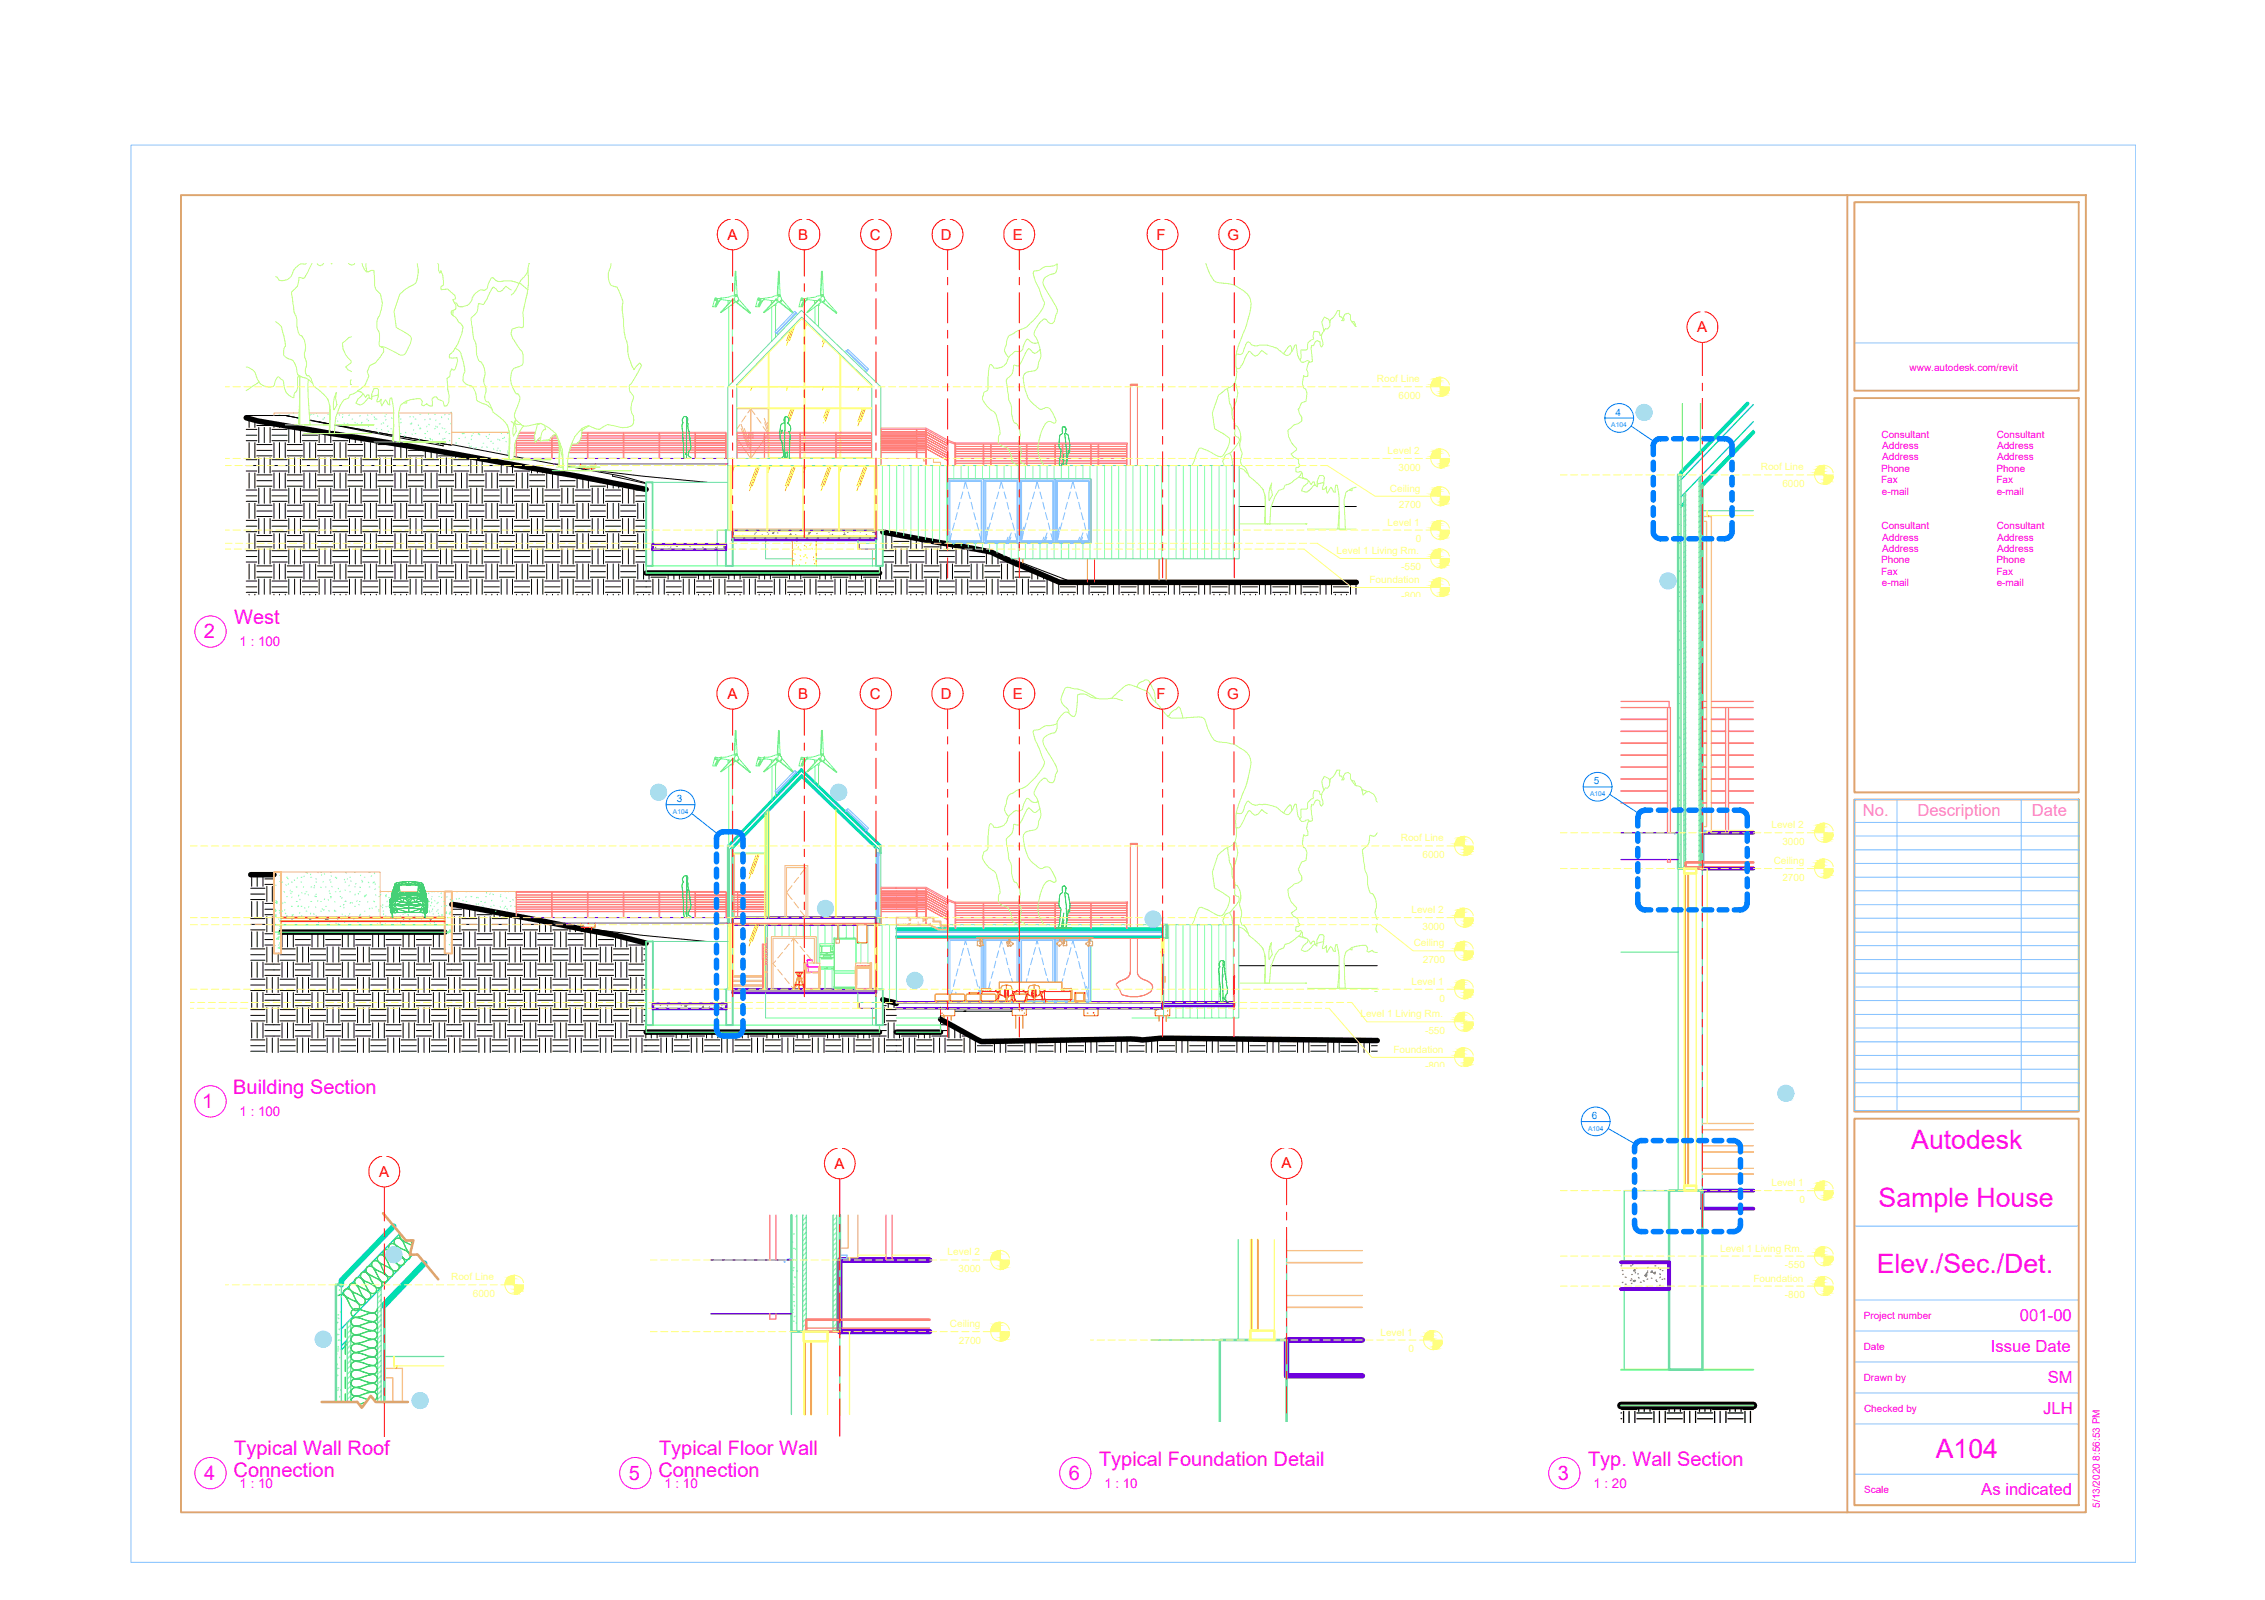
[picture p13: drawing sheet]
<svg xmlns="http://www.w3.org/2000/svg" width="297mm" height="210mm" viewBox="0 0 297 210" stroke-linecap="round" stroke-linejoin="round" font-family="sans-serif">
<defs><g id="words">
<g font-size="3.5" fill="#f0f">
<text x="250.6" y="150.7">Autodesk</text>
<text x="246.4" y="158.4">Sample House</text>
<text x="246.1" y="166.9">Elev./Sec./Det.</text>
<text x="253.9" y="191.2">A104</text>
</g>
<g font-size="2.6" fill="#f0f">
<text x="26.7" y="83.8">2</text>
<text x="30.7" y="81.9">West</text>
<text x="30.6" y="143.5">Building Section</text>
<text x="26.5" y="145.4">1</text>
<text x="30.7" y="190.8">Typical Wall Roof</text>
<text x="86.4" y="190.8">Typical Floor Wall</text>
<text x="26.8" y="194.2">4</text>
<text x="30.6" y="193.8">Connection</text>
<text x="82.5" y="194.2">5</text>
<text x="86.3" y="193.8">Connection</text>
<text x="140.2" y="194.2">6</text>
<text x="144.1" y="192.3">Typical Foundation Detail</text>
<text x="204.3" y="194.2">3</text>
<text x="208.3" y="192.3">Typ. Wall Section</text>
</g>
<g font-size="2.2" fill="#ff7fbf">
<text x="244.3" y="107.1">No.</text>
<text x="251.4" y="107.1">Description</text>
<text x="266.5" y="107.1">Date</text>
</g>
<g font-size="2.2" fill="#f0f">
<text x="264.9" y="173.3">001-00</text>
<text x="261.1" y="177.4">Issue Date</text>
<text x="268" y="185.5">JLH</text>
<text x="268.5" y="181.5">SM</text>
<text x="259.8" y="196.2">As indicated</text>
</g>
<g font-size="2" fill="#f00">
<text x="95.4" y="31.4">A</text>
<text x="104.7" y="31.4">B</text>
<text x="114.1" y="31.4">C</text>
<text x="123.4" y="31.4">D</text>
<text x="132.8" y="31.4">E</text>
<text x="151.7" y="31.4">F</text>
<text x="161" y="31.4">G</text>
<text x="222.6" y="43.6">A</text>
<text x="95.4" y="91.7">A</text>
<text x="104.7" y="91.7">B</text>
<text x="114.1" y="91.7">C</text>
<text x="123.4" y="91.7">D</text>
<text x="132.8" y="91.7">E</text>
<text x="151.7" y="91.7">F</text>
<text x="160.9" y="91.7">G</text>
<text x="49.7" y="154.4">A</text>
<text x="109.5" y="153.3">A</text>
<text x="168" y="153.3">A</text>
</g>
<g font-size="2" fill="#7fffff">
<text x="214.9" y="54.8">?</text>
<text x="218" y="76.9">?</text>
<text x="85.7" y="104.7">?</text>
<text x="109.3" y="104.7">?</text>
<text x="107.6" y="119.9">?</text>
<text x="150.5" y="121.3">?</text>
<text x="119.3" y="129.4">?</text>
<text x="233.5" y="144.2">?</text>
<text x="51" y="165.3">?</text>
<text x="41.7" y="176.4">?</text>
<text x="54.4" y="184.5">?</text>
</g>
<g font-size="1.7" fill="#f0f">
<text x="31.4" y="84.8">1 : 100</text>
<text x="31.4" y="146.4">1 : 100</text>
<text x="31.4" y="195.2">1 : 10</text>
<text x="87.1" y="195.2">1 : 10</text>
<text x="144.8" y="195.2">1 : 10</text>
<text x="209" y="195.2">1 : 20</text>
</g>
<g font-size="1.3" fill="#ffff7f">
<text x="180.6" y="50.2">Roof Line</text>
<text x="183.4" y="52.4">6000</text>
<text x="182" y="59.5">Level 2</text>
<text x="182.3" y="64.5">Ceiling</text>
<text x="183.4" y="61.8">3000</text>
<text x="230.9" y="61.7">Roof Line</text>
<text x="233.8" y="63.9">6000</text>
<text x="182" y="68.9">Level 1</text>
<text x="183.5" y="66.7">2700</text>
<text x="185.7" y="71.1">0</text>
<text x="175.3" y="72.7">Level 1 Living Rm.</text>
<text x="179.6" y="76.5">Foundation</text>
<text x="183.8" y="74.8">-550</text>
<text x="183.8" y="78.6">-800</text>
<text x="183.7" y="110.4">Roof Line</text>
<text x="186.5" y="112.6">6000</text>
<text x="232.3" y="108.7">Level 2</text>
<text x="232.6" y="113.4">Ceiling</text>
<text x="233.8" y="110.8">3000</text>
<text x="185.1" y="119.8">Level 2</text>
<text x="233.8" y="115.5">2700</text>
<text x="185.4" y="124.1">Ceiling</text>
<text x="186.5" y="122">3000</text>
<text x="185.1" y="129.2">Level 1</text>
<text x="186.6" y="126.4">2700</text>
<text x="188.8" y="131.4">0</text>
<text x="178.4" y="133.5">Level 1 Living Rm.</text>
<text x="186.9" y="135.6">-550</text>
<text x="182.7" y="138.1">Foundation</text>
<text x="186.9" y="140.3">-800</text>
<text x="232.3" y="155.6">Level 1</text>
<text x="236" y="157.8">0</text>
<text x="59.2" y="168">Roof Line</text>
<text x="124.3" y="164.7">Level 2</text>
<text x="125.7" y="166.9">3000</text>
<text x="225.6" y="164.2">Level 1 Living Rm.</text>
<text x="234.1" y="166.4">-550</text>
<text x="62" y="170.1">6000</text>
<text x="229.9" y="168.1">Foundation</text>
<text x="234.1" y="170.3">-800</text>
<text x="124.6" y="174.1">Ceiling</text>
<text x="125.8" y="176.3">2700</text>
<text x="181" y="175.2">Level 1</text>
<text x="184.7" y="177.4">0</text>
</g>
<g font-size="1.3" fill="#f0f">
<text x="250.4" y="48.7">www.autodesk.com/revit</text>
<text x="246.7" y="57.4">Consultant</text>
<text x="246.8" y="58.9">Address</text>
<text x="261.9" y="57.4">Consultant</text>
<text x="261.9" y="58.9">Address</text>
<text x="246.7" y="61.9">Phone</text>
<text x="246.7" y="63.4">Fax</text>
<text x="246.8" y="64.9">e-mail</text>
<text x="246.8" y="60.4">Address</text>
<text x="261.8" y="61.9">Phone</text>
<text x="261.8" y="63.4">Fax</text>
<text x="261.9" y="64.9">e-mail</text>
<text x="261.9" y="60.4">Address</text>
<text x="246.7" y="69.4">Consultant</text>
<text x="246.8" y="70.9">Address</text>
<text x="261.9" y="69.4">Consultant</text>
<text x="261.9" y="70.9">Address</text>
<text x="246.7" y="73.9">Phone</text>
<text x="246.7" y="75.4">Fax</text>
<text x="246.8" y="76.9">e-mail</text>
<text x="246.8" y="72.4">Address</text>
<text x="261.8" y="73.9">Phone</text>
<text x="261.8" y="75.4">Fax</text>
<text x="261.9" y="76.9">e-mail</text>
<text x="261.9" y="72.4">Address</text>
<text x="244.4" y="173">Project number</text>
<text x="244.4" y="177.1">Date</text>
<text x="244.4" y="181.2">Drawn by</text>
<text x="244.5" y="185.2">Checked by</text>
<text x="244.5" y="195.9">Scale</text>
<text x="275.4" y="197.8" transform="rotate(-90 275.4 197.8)">5/13/2020 8:56:53 PM</text>
</g>
<g font-size="1.3" fill="#007fff">
<text x="211.9" y="54.5">4</text>
<text x="88.8" y="105.3">3</text>
<text x="209" y="102.9">5</text>
<text x="208.8" y="146.8">6</text>
</g>
<g font-size=".9" fill="#007fff">
<text x="211.3" y="56">A104</text>
<text x="88.3" y="106.8">A104</text>
<text x="208.5" y="104.4">A104</text>
<text x="208.3" y="148.3">A104</text>
</g>
</g></defs>
<g fill="none" stroke="#000" stroke-width=".13">
<path d="M32.3 54.5h5.2l.5 .1M32.3 57.8h1.4M32.3 57.1h1.4M32.3 56.3h1.4M32.3 54.8l1.5 .4M32.7 54.9v1.2M32.7 58.1v2M33.4 55.1v1M33.4 58.1v2M33.7 55.8h2M33.7 59.8h2M33.7 59.1h2"/>
<path d="M33.7 58.3h2M33.8 55.2h.1M33.8 55.2l9.5 1.6M33.9 56.1v2M34.7 56.1v2M35.4 56.1v2M35.7 57.8h2M35.7 57.1h2M35.7 56.3h2M35.9 55.6v.5M35.9 58.1v2M36.6 55.7v.4"/>
<path d="M36.6 58.1v2M37.4 55.8v.3M37.4 58.1v2M37.5 54.5l1.7 .3zM37.7 59.8h2M37.7 59.1h2M37.7 58.3h2M37.9 56.1v2M38.6 56.1v2M39.4 56.2v1.9M39.7 57.8h1.9M39.7 57.1h1.9"/>
<path d="M39.7 56.3h.6M39.9 58.1v2M40.6 58.1v2M40.6 55.1l2.6 .6M40.6 55.1l1.3 .3M41.4 58.1v2M41.6 59.8h2M41.6 59.1h2M41.6 58.3h2M41.9 56.6v1.5M41.9 55.4h.1M41.9 55.4l1.3 .2"/>
<path d="M42.6 56.7v1.4M43.4 56.9v1.2M43.5 56.9a1345 1345 0 0 1 41.2 7.3M43.6 57.8h2M43.6 57.1h1.2M43.8 58.1v2M43.9 55.7l7.6 1.4zM43.9 55.8l7.6 1.5M44.6 58.1v2M45.4 58.1v2M45.6 59.8h2M45.6 59.1h2"/>
<path d="M45.6 58.3h2M45.8 57.3v.8M46.6 57.4v.7M47.4 57.5v.6M47.6 57.8h1.7M47.8 58.1v2M48.6 58.1v2M49.3 58.1v2M49.6 59.8h1.9M49.6 59.1h1.9M49.6 58.3h1.9M49.8 57.9v.2"/>
<path d="M50.6 58v.1M51.8 58.2v1.9M52.4 57.2l6.9 1.2M52.4 57.4l5.8 1.1-.5-.1M52.6 58.4v1.7M53.3 58.5v1.6M53.5 59.8h2M53.5 59.1h2M55.8 58.9v1.2M56.5 59v1.1M57.3 59.2v.9M57.5 59.8h2"/>
<path d="M59.3 58.3l7.4 1.5M59.8 59.6v.5M60.5 59.7v.4M61.2 59.8v.3M67.4 59.9l5.9 1.1M32.3 73.7h1.4M32.3 77.7h1.4M32.3 73h1.4M32.3 77h1.4M32.3 72.2h1.4M32.3 76.2h1.4M32.3 61.8h1.4"/>
<path d="M32.3 65.8h1.4M32.3 69.8h1.4M32.3 61.1h1.4M32.3 65.1h1.4M32.3 69h1.4M32.3 60.3h1.4M32.3 64.3h1.4M32.3 68.3h1.4M32.7 62v2M32.7 66v2M32.7 70v2M32.7 74v2"/>
<path d="M32.7 78h.1M33.4 62v2M33.4 66v2M33.4 70v2M33.4 74v2M33.4 78h.1M33.7 71.7h2M33.7 75.7h2M33.7 71h2M33.7 75h2M33.7 70.3h2M33.7 74.2h2"/>
<path d="M33.7 63.8h2M33.7 67.8h2M33.7 63.1h2M33.7 67h2M33.7 62.3h2M33.7 66.3h2M33.9 60.1v1.9M33.9 64v2M33.9 68v2M33.9 72v2M33.9 76v2M34.7 60.1v1.9"/>
<path d="M34.7 64v2M34.7 68v2M34.7 72v2M34.7 76v2M35.4 60.1v1.9M35.4 64v2M35.4 68v2M35.4 72v2M35.4 76v2M35.7 73.7h2M35.7 77.7h2M35.7 73h2"/>
<path d="M35.7 77h2M35.7 72.2h2M35.7 76.2h2M35.7 61.8h2M35.7 65.8h2M35.7 69.8h2M35.7 61.1h2M35.7 65.1h2M35.7 69h2M35.7 60.3h2M35.7 64.3h2M35.7 68.3h2"/>
<path d="M35.9 62v2M35.9 66v2M35.9 70v2M35.9 74v2M35.9 78h.1M36.6 62v2M36.6 66v2M36.6 70v2M36.6 74v2M36.6 78h.1M37.4 62v2M37.4 66v2"/>
<path d="M37.4 70v2M37.4 74v2M37.4 78h.1M37.7 71.7h2M37.7 75.7h2M37.7 71h2M37.7 75h2M37.7 70.3h2M37.7 74.2h2M37.7 63.8h2M37.7 67.8h2M37.7 63.1h2"/>
<path d="M37.7 67h2M37.7 62.3h2M37.7 66.3h2M37.9 60.1v1.9M37.9 64v2M37.9 68v2M37.9 72v2M37.9 76v2M38.6 60.1v1.9M38.6 64v2M38.6 68v2M38.6 72v2"/>
<path d="M38.6 76v2M39.4 60.1v1.9M39.4 64v2M39.4 68v2M39.4 72v2M39.4 76v2M39.7 73.7h1.9M39.7 77.7h1.9M39.7 73h1.9M39.7 77h1.9M39.7 72.2h1.9M39.7 76.2h1.9"/>
<path d="M39.7 61.8h1.9M39.7 65.8h1.9M39.7 69.8h1.9M39.7 61.1h1.9M39.7 65.1h1.9M39.7 69h1.9M39.7 60.3h1.9M39.7 64.3h1.9M39.7 68.3h1.9M39.9 62v2M39.9 66v2M39.9 70v2"/>
<path d="M39.9 74v2M39.9 78h.1M40.6 62v2M40.6 66v2M40.6 70v2M40.6 74v2M40.6 78h.1M41.4 62v2M41.4 66v2M41.4 70v2M41.4 74v2M41.4 78h.1"/>
<path d="M41.6 71.7h2M41.6 75.7h2M41.6 71h2M41.6 75h2M41.6 70.3h2M41.6 74.2h2M41.6 63.8h2M41.6 67.8h2M41.6 63.1h2M41.6 67h2M41.6 62.3h2M41.6 66.3h2"/>
<path d="M41.9 60.1v1.9M41.9 64v2M41.9 68v2M41.9 72v2M41.9 76v2M42.6 60.1v1.9M42.6 64v2M42.6 68v2M42.6 72v2M42.6 76v2M43.4 60.1v1.9M43.4 64v2"/>
<path d="M43.4 68v2M43.4 72v2M43.4 76v2M43.6 73.7h2M43.6 77.7h2M43.6 73h2M43.6 77h2M43.6 72.2h2M43.6 76.2h2M43.6 61.8h2M43.6 65.8h2M43.6 69.8h2"/>
<path d="M43.6 61.1h2M43.6 65.1h2M43.6 69h2M43.6 60.3h2M43.6 64.3h2M43.6 68.3h2M43.8 62v2M43.8 66v2M43.8 70v2M43.8 74v2M43.8 78h.1M44.6 62v2"/>
<path d="M44.6 66v2M44.6 70v2M44.6 74v2M44.6 78h.1M45.4 62v2M45.4 66v2M45.4 70v2M45.4 74v2M45.4 78h.1M45.6 71.7h2M45.6 75.7h2M45.6 71h2"/>
<path d="M45.6 75h2M45.6 70.3h2M45.6 74.2h2M45.6 63.8h2M45.6 67.8h2M45.6 63.1h2M45.6 67h2M45.6 62.3h2M45.6 66.3h2M45.8 60.1v1.9M45.8 64v2M45.8 68v2"/>
<path d="M45.8 72v2M45.8 76v2M46.6 60.1v1.9M46.6 64v2M46.6 68v2M46.6 72v2M46.6 76v2M47.4 60.1v1.9M47.4 64v2M47.4 68v2M47.4 72v2M47.4 76v2"/>
<path d="M47.6 73.7h2M47.6 77.7h2M47.6 73h2M47.6 77h2M47.6 72.2h2M47.6 76.2h2M47.6 61.8h2M47.6 65.8h2M47.6 69.8h2M47.6 61.1h2M47.6 65.1h2M47.6 69h2"/>
<path d="M47.6 60.3h2M47.6 64.3h2M47.6 68.3h2M47.8 62v2M47.8 66v2M47.8 70v2M47.8 74v2M47.8 78h.1M48.6 62v2M48.6 66v2M48.6 70v2M48.6 74v2"/>
<path d="M48.6 78h.1M49.3 62v2M49.3 66v2M49.3 70v2M49.3 74v2M49.3 78h.1M49.6 71.7h1.9M49.6 75.7h1.9M49.6 71h1.9M49.6 75h1.9M49.6 70.3h1.9M49.6 74.2h1.9"/>
<path d="M49.6 63.8h1.9M49.6 67.8h1.9M49.6 63.1h1.9M49.6 67h1.9M49.6 62.3h1.9M49.6 66.3h1.9M49.8 60.1v1.9M49.8 64v2M49.8 68v2M49.8 72v2M49.8 76v2M50.6 60.1v1.9"/>
<path d="M50.6 64v2M50.6 68v2M50.6 72v2M50.6 76v2M51.3 60.1v1.9M51.3 64v2M51.3 68v2M51.3 72v2M51.3 76v2M51.5 73.7h2M51.5 77.7h2M51.5 73h2"/>
<path d="M51.5 77h2M51.5 72.2h2M51.5 76.2h2M51.5 61.8h2M51.5 65.8h2M51.5 69.8h2M51.5 61.1h2M51.5 65.1h2M51.5 69h2M51.5 60.3h2M51.5 64.3h2M51.5 68.3h2"/>
<path d="M51.8 62v2M51.8 66v2M51.8 70v2M51.8 74v2M51.8 78h.1M52.6 62v2M52.6 66v2M52.6 70v2M52.6 74v2M52.6 78h.1M53.3 62v2M53.3 66v2"/>
<path d="M53.3 70v2M53.3 74v2M53.3 78h.1M53.5 71.7h2M53.5 75.7h2M53.5 71h2M53.5 75h2M53.5 70.3h2M53.5 74.2h2M53.5 63.8h2M53.5 67.8h2M53.5 63.1h2"/>
<path d="M53.5 67h2M53.5 62.3h2M53.5 66.3h2M53.8 60.1v1.9M53.8 64v2M53.8 68v2M53.8 72v2M53.8 76v2M54.6 60.1v1.9M54.6 64v2M54.6 68v2M54.6 72v2"/>
<path d="M54.6 76v2M55.3 60.1v1.9M55.3 64v2M55.3 68v2M55.3 72v2M55.3 76v2M55.5 73.7h2M55.5 77.7h2M55.5 73h2M55.5 77h2M55.5 72.2h2M55.5 76.2h2"/>
<path d="M55.5 61.8h2M55.5 65.8h2M55.5 69.8h2M55.5 61.1h2M55.5 65.1h2M55.5 69h2M55.5 60.3h2M55.5 64.3h2M55.5 68.3h2M55.8 62v2M55.8 66v2M55.8 70v2"/>
<path d="M55.8 74v2M55.8 78h.1M56.5 62v2M56.5 66v2M56.5 70v2M56.5 74v2M56.5 78h.1M57.3 62v2M57.3 66v2M57.3 70v2M57.3 74v2M57.3 78h.1"/>
<path d="M57.5 71.7h2M57.5 75.7h2M57.5 71h2M57.5 75h2M57.5 70.3h2M57.5 74.2h2M57.5 63.8h2M57.5 67.8h2M57.5 63.1h2M57.5 67h2M57.5 62.3h2M57.5 66.3h2"/>
<path d="M57.8 60.1v1.9M57.8 64v2M57.8 68v2M57.8 72v2M57.8 76v2M58.5 60.1v1.9M58.5 64v2M58.5 68v2M58.5 72v2M58.5 76v2M59.3 60.1v1.9M59.3 64v2"/>
<path d="M59.3 68v2M59.3 72v2M59.3 76v2M59.5 73.7h2M59.5 77.7h2M59.5 73h2M59.5 77h2M59.5 72.2h2M59.5 76.2h2M59.5 61.8h2M59.5 65.8h2M59.5 69.8h2"/>
<path d="M59.5 61.1h2M59.5 65.1h2M59.5 69h2M59.5 60.3h2M59.5 64.3h2M59.5 68.3h2M59.8 62v2M59.8 66v2M59.8 70v2M59.8 74v2M59.8 78h.1M60.5 62v2"/>
<path d="M60.5 66v2M60.5 70v2M60.5 74v2M60.5 78h.1M61.2 62v2M61.2 66v2M61.2 70v2M61.2 74v2M61.2 78h.1M61.5 71.7h2M61.5 75.7h2M61.5 71h2"/>
<path d="M61.5 75h2M61.5 70.3h2M61.5 74.2h2M61.5 63.8h2M61.5 67.8h2M61.5 63.1h2M61.5 67h2M61.5 62.3h2M61.5 66.3h2M61.8 60.1v1.9M61.8 64v2M61.8 68v2"/>
<path d="M61.8 72v2M61.8 76v2M62.5 60.1v1.9M62.5 64v2M62.5 68v2M62.5 72v2M62.5 76v2M63.2 60.2v1.8M63.2 64v2M63.2 68v2M63.2 72v2M63.2 76v2"/>
<path d="M63.5 73.7h2M63.5 77.7h2M63.5 73h2M63.5 77h2M63.5 72.2h2M63.5 76.2h2M63.5 61.8h2M63.5 65.8h2M63.5 69.8h2M63.5 61.1h2M63.5 65.1h2M63.5 69h2"/>
<path d="M63.5 60.3h.2M63.5 64.3h2M63.5 68.3h2M63.7 62v2M63.7 66v2M63.7 70v2M63.7 74v2M63.7 78h.1M64.5 62v2M64.5 66v2M64.5 70v2M64.5 74v2"/>
<path d="M64.5 78h.1M65.2 62v2M65.2 66v2M65.2 70v2M65.2 74v2M65.2 78h.1M65.5 71.7h2M65.5 75.7h2M65.5 71h2M65.5 75h2M65.5 70.3h2M65.5 74.2h2"/>
<path d="M65.5 63.8h2M65.5 67.8h2M65.5 63.1h2M65.5 67h2M65.5 62.3h2M65.5 66.3h2M65.7 60.7v1.3M65.7 64v2M65.7 68v2M65.7 72v2M65.7 76v2M66.5 60.8v1.2"/>
<path d="M66.5 64v2M66.5 68v2M66.5 72v2M66.5 76v2M67.2 60.9v1.1M67.2 64v2M67.2 68v2M67.2 72v2M67.2 76v2M67.5 73.7h2M67.5 77.7h2M67.5 73h2"/>
<path d="M67.5 77h2M67.5 72.2h2M67.5 76.2h2M67.5 61.8h2M67.5 65.8h2M67.5 69.8h2M67.5 61.1h.3M67.5 65.1h2M67.5 69h2M67.5 64.3h2M67.5 68.3h2M67.7 62v2"/>
<path d="M67.7 66v2M67.7 70v2M67.7 74v2M67.7 78h.1M68.5 62v2M68.5 66v2M68.5 70v2M68.5 74v2M68.5 78h.1M69.2 62v2M69.2 66v2M69.2 70v2"/>
<path d="M69.2 74v2M69.2 78h.1M69.5 71.7h1.9M69.5 75.7h1.9M69.5 71h1.9M69.5 75h1.9M69.5 70.3h1.9M69.5 74.2h1.9M69.5 63.8h1.9M69.5 67.8h1.9M69.5 63.1h1.9M69.5 67h1.9"/>
<path d="M69.5 62.3h1.9M69.5 66.3h1.9M69.7 61.4v.6M69.7 64v2M69.7 68v2M69.7 72v2M69.7 76v2M70.5 61.5v.5M70.5 64v2M70.5 68v2M70.5 72v2M70.5 76v2"/>
<path d="M71.2 61.7v.3M71.2 64v2M71.2 68v2M71.2 72v2M71.2 76v2M71.4 73.7h2M71.4 77.7h2M71.4 73h2M71.4 77h2M71.4 72.2h2M71.4 76.2h2M71.4 61.8h.6"/>
<path d="M71.4 65.8h2M71.4 69.8h2M71.4 65.1h2M71.4 69h2M71.4 64.3h2M71.4 68.3h2M71.7 62v2M71.7 66v2M71.7 70v2M71.7 74v2M71.7 78h.1M72.5 62v2"/>
<path d="M72.5 66v2M72.5 70v2M72.5 74v2M72.5 78h.1M73.2 62v2M73.2 66v2M73.2 70v2M73.2 74v2M73.2 78h.1M73.4 71.7h2M73.4 75.7h2M73.4 71h2"/>
<path d="M73.4 75h2M73.4 70.3h2M73.4 74.2h2M73.4 63.8h2M73.4 67.8h2M73.4 63.1h2M73.4 67h2M73.4 62.3h1.3M73.4 66.3h2M73.7 64v2M73.7 68v2M73.7 72v2"/>
<path d="M73.7 76v2M74.4 61.2l7.2 1.3 3.1 .9M74.5 64v2M74.5 68v2M74.5 72v2M74.5 76v2M75.2 64v2M75.2 68v2M75.2 72v2M75.2 76v2M75.4 73.7h2M75.4 77.7h2"/>
<path d="M75.4 73h2M75.4 77h2M75.4 72.2h2M75.4 76.2h2M75.4 65.8h2M75.4 69.8h2M75.4 65.1h2M75.4 69h2M75.4 64.3h2M75.4 68.3h2M75.7 62.5v1.5M75.7 66v2"/>
<path d="M75.7 70v2M75.7 74v2M75.7 78h.1M76.2 61.5h.4M76.4 62.6v1.4M76.4 66v2M76.4 70v2M76.4 74v2M76.4 78h.1M77.2 62.7v1.3M77.2 66v2M77.2 70v2"/>
<path d="M77.2 74v2M77.2 78h.1M77.4 71.7h2M77.4 75.7h2M77.4 71h2M77.4 75h2M77.4 70.3h2M77.4 74.2h2M77.4 63.8h2M77.4 67.8h2M77.4 63.1h1.4M77.4 67h2"/>
<path d="M77.4 66.3h2M77.5 61.7l6.8 .8 8.4 .8M77.7 64v2M77.7 68v2M77.7 72v2M77.7 76v2M78.4 64v2M78.4 68v2M78.4 72v2M78.4 76v2M79.1 64v2M79.1 68v2"/>
<path d="M79.1 72v2M79.1 76v2M79.4 73.7h2M79.4 77.7h2M79.4 73h2M79.4 77h2M79.4 72.2h2M79.4 76.2h2M79.4 65.8h2M79.4 69.8h2M79.4 65.1h2M79.4 69h2"/>
<path d="M79.4 64.3h2M79.4 68.3h2M79.7 63.2v.8M79.7 66v2M79.7 70v2M79.7 74v2M79.7 78h.1M80.3 62.5h.1M80.3 62.5l4.4 .9M80.4 63.4v.6M80.4 66v2M80.4 70v2"/>
<path d="M80.4 74v2M80.4 78h.1M81.1 63.5v.5M81.1 66v2M81.1 70v2M81.1 74v2M81.1 78h.1M81.4 71.7h2M81.4 75.7h2M81.4 71h2M81.4 75h2M81.4 70.3h2"/>
<path d="M81.4 74.2h2M81.4 63.8h1.3M81.4 67.8h2M81.4 67h2M81.4 66.3h2M81.6 64v2M81.6 68v2M81.6 72v2M81.6 76v2M82.4 64v2M82.4 68v2M82.4 72v2"/>
<path d="M82.4 76v2M83.1 64v2M83.1 68v2M83.1 72v2M83.1 76v2M83.4 73.7h1.3M83.4 77.7h2M83.4 73h1.3M83.4 77h2M83.4 72.2h1.3M83.4 76.2h2M83.4 65.8h1.3"/>
<path d="M83.4 69.8h1.3M83.4 65.1h1.3M83.4 69h1.3M83.4 64.3h1.3M83.4 68.3h1.3M83.6 64h.1M83.6 66v2M83.6 70v2M83.6 74v2M83.6 78h.1M84.4 66v2M84.4 70v2"/>
<path d="M84.4 74v2M84.4 78h.1M84.7 75.2h30.6M85.1 75.2v.8M85.1 78h.1M85.4 75.7h2M85.6 76v2M86.4 76v2M87.1 76v2M87.4 77.7h2M87.4 77h2M87.4 76.2h2"/>
<path d="M87.6 75.2v.8M87.6 78h.1M88.4 75.2v.8M88.4 78h.1M89.1 75.2v.8M89.1 78h.1M89.4 75.7h1.9M89.6 76v2M90.4 76v2M91.1 76v2M91.3 77.7h2M91.3 77h2"/>
<path d="M91.3 76.2h2M91.6 75.2v.8M91.6 78h.1M92.3 75.2v.8M92.3 78h.1M93.1 75.2v.8M93.1 78h.1M93.3 75.7h2M93.6 76v2M94.3 76v2M95.1 76v2M95.3 77.7h2"/>
<path d="M95.3 77h2M95.3 76.2h2M95.6 75.2v.8M95.6 78h.1M96.3 75.2v.8M96.3 78h.1M97.1 75.2v.8M97.1 78h.1M97.3 75.7h2M97.6 76v2M98.3 76v2M99 76v2"/>
<path d="M99.3 77.7h2M99.3 77h2M99.3 76.2h2M99.6 75.2v.8M99.6 78h.1M100.3 75.2v.8M100.3 78h.1M101 75.2v.8M101 78h.1M101.3 75.7h2M101.5 76v2M102.3 76v2"/>
<path d="M103 76v2M103.3 77.7h2M103.3 77h2M103.3 76.2h2M103.5 75.2v.8M103.5 78h.1M104.3 75.2v.8M104.3 78h.1M105 75.2v.8M105 78h.1M105.3 75.7h2M105.5 76v2"/>
<path d="M106.2 76v2M107 76v2M107.3 77.7h1.9M107.3 77h1.9M107.3 76.2h1.9M107.5 75.2v.8M107.5 78h.1M108.2 75.2v.8M108.2 78h.1M109 75.2v.8M109 78h.1M109.2 75.7h2"/>
<path d="M109.5 76v2M110.2 76v2M111 76v2M111.2 77.7h2M111.2 77h2M111.2 76.2h2M111.5 75.2v.8M111.5 78h.1M112.2 75.2v.8M112.2 78h.1M113 75.2v.8M113 78h.1"/>
<path d="M113.2 75.7h2M113.5 76v2M114.2 76v2M115 76v2M115.2 77.7h2M115.2 77h2M115.2 76.2h2M115.5 74.2v1.8M115.5 78h.1M115.8 69.8l14.1 2.6 2.4 1.1 6.7 2.9h38.9M115.8 69.8l14.5 2.6 10.4 4M115.8 73.7h1.4"/>
<path d="M115.8 73h1.4M115.8 72.2h1.4M115.8 69.7l2 .4M116.2 70v2M116.2 74v2M116.2 78h.1M117 70v2M117 74v2M117 78h.1M117.2 71.7h2M117.2 75.7h2M117.2 71h2"/>
<path d="M117.2 75h2M117.2 70.3h1M117.2 74.2h2M117.5 72v2M117.5 76v2M118.2 72v2M118.2 76v2M118.9 72v2M118.9 76v2M119.2 73.7h2M119.2 77.7h2M119.2 73h2"/>
<path d="M119.2 77h2M119.2 72.2h2M119.2 76.2h2M119.5 70.5v1.5M119.5 74v2M119.5 78h.1M120.2 70.6v1.4M120.2 74v2M120.2 78h.1M120.9 70.8v1.2M120.9 74v2M120.9 78h.1"/>
<path d="M121.2 71.7h2M121.2 75.7h2M121.2 71h1.1M121.2 75h2M121.2 74.2h2M121.4 72v2M121.4 76v2M122 71l.5 .1M122.2 72v2M122.2 76v2M122.9 72v2M122.9 76v2"/>
<path d="M123.2 73.7h2M123.2 77.7h2M123.2 73h2M123.2 77h2M123.2 72.2h2M123.2 76.2h2M123.4 71.2v.8M123.4 74v2M123.4 78h.1M124.1 71.4v.6M124.1 74v2M124.1 78h.1"/>
<path d="M124.9 71.5v.5M124.9 74v2M124.9 78h.1M125.2 71.7h1.2M125.2 75.7h2M125.2 75h2M125.2 74.2h2M125.4 72v2M125.4 76v2M126.1 72v2M126.1 76v2M126.3 71.7l3.7 .7h-.1"/>
<path d="M126.9 72v2M126.9 76v2M127.2 73.7h1.9M127.2 77.7h1.9M127.2 73h1.9M127.2 77h1.9M127.2 72.2h1.9M127.2 76.2h1.9M127.4 72h.1M127.4 74v2M127.4 78h.1M128.1 74v2"/>
<path d="M128.1 78h.1M128.9 74v2M128.9 78h.1M129.1 75.7h2M129.1 75h2M129.1 74.2h2M129.4 72.3v1.7M129.4 76v2M130.1 72.5v1.5M130.1 76v2M130.9 72.8v1.2M130.9 76v2"/>
<path d="M131.1 73.7h1.7M131.1 77.7h2M131.1 73h.1M131.1 77h2M131.1 76.2h2M131.3 74v2M131.3 78h.1M132.1 74v2M132.1 78h.1M132.9 74v2M132.9 78h.1M133.1 75.7h2"/>
<path d="M133.1 75h2M133.1 74.2h.9M133.3 74h.1M133.3 76v2M134.1 76v2M134.9 76v2M135.1 77.7h2M135.1 77h2M135.1 76.2h2M135.3 74.8v1.2M135.3 78h.1M136.1 75.2v.8"/>
<path d="M136.1 78h.1M136.8 75.5v.5M136.8 78h.1M137.1 75.7h.3M137.3 76v2M138.1 76v2M138.8 76.4v1.6M139 76.4h.1M139.1 77.7h1.9M139.1 77h1.9M139.3 78h.1M140.1 78h.1"/>
<path d="M140.8 78h.1M141.3 76.4v1.6M142.1 76.4v1.6M142.8 76.4v1.6M143 77.7h2M143 77h2M143.3 78h.1M144 78h.1M144.8 78h.1M145.3 76.4v1.6M146 76.4v1.6M146.8 76.4v1.6"/>
<path d="M147 77.7h2M147 77h2M147.3 78h.1M148 78h.1M148.7 78h.1M149.3 76.4v1.6M150 76.4v1.6M150.7 76.4v1.6M151 77.7h2M151 77h2M151.2 78h.1M152 78h.1"/>
<path d="M152.7 78h.1M153.2 76.4v1.6M154 76.4v1.6M154.7 76.4v1.6M155 77.7h2M155 77h2M155.2 78h.1M156 78h.1M156.7 78h.1M157.2 76.4v1.6M158 76.4v1.6M158.7 76.4v1.6"/>
<path d="M158.9 77.7h2M158.9 77h2M159.2 78h.1M160 78h.1M160.7 78h.1M161.2 76.4v1.6M162 76.4v1.6M162.5 66.4h3.4M162.7 76.4v1.6M162.9 77.7h2M162.9 77h2M163.2 78h.1"/>
<path d="M163.9 78h.1M164.7 78h.1M165.2 76.4v1.6M165.9 76.4v1.6M166.7 76.4v1.6M166.7 66.4h8.9M166.9 77.7h2M166.9 77h2M167.2 78h.1M167.9 78h.1M168.6 78h.1M169.1 76.4v1.6"/>
<path d="M169.9 76.4v1.6M170.6 76.4v1.6M170.9 77.7h2M170.9 77h2M171.1 78h.1M171.9 78h.1M172.6 78h.1M173.1 76.4v1.6M173.9 76.4v1.6M174.6 76.4v1.6M174.9 77.7h2M174.9 77h2"/>
<path d="M175.1 78h.1M175.9 78h.1M176.3 66.4h1.6M176.6 78h.1M177.1 76.4v1.6M177.8 76.4v1.6M32.9 114.8h3M32.9 118h1.8M32.9 117.3h1.8M32.9 116.5h1.8M33 114.8v1.5M33 118.3v2"/>
<path d="M33.7 114.8v1.5M33.7 118.3v2M34.5 114.8v1.5M34.5 118.3v2M34.7 116h1.2M34.7 115.3h1.2M34.7 119.3h1.2M34.7 118.5h1.2M35 116.3v2M35.7 116.3v2M59.3 118.6l11.3 2.1 10.2 2 3.9 1M59.3 119.3h1.3"/>
<path d="M60.8 118.9v1.4M61.6 119v1.3M62.3 119.2v1.1M62.5 119.2l19.1 3.5 3.1 .9M62.6 119.3h.3M64.8 119.6v.7M65.6 119.8v.5M66.3 119.9v.4M32.9 137.9h1.8M32.9 137.2h1.8M32.9 136.4h1.8M32.9 122h1.8"/>
<path d="M32.9 126h1.8M32.9 129.9h1.8M32.9 133.9h1.8M32.9 121.3h1.8M32.9 125.3h1.8M32.9 129.2h1.8M32.9 133.2h1.8M32.9 120.5h1.8M32.9 124.5h1.8M32.9 128.5h1.8M32.9 132.4h1.8M33 122.2v2"/>
<path d="M33 126.2v2M33 130.2v2M33 134.2v2M33.7 122.2v2M33.7 126.2v2M33.7 130.2v2M33.7 134.2v2M34.5 122.2v2M34.5 126.2v2M34.5 130.2v2M34.5 134.2v2M34.7 135.9h2"/>
<path d="M34.7 135.2h2M34.7 134.4h2M34.7 120h1.2M34.7 124h1.2M34.7 128h2M34.7 131.9h2M34.7 123.3h1.2M34.7 127.2h2M34.7 131.2h2M34.7 122.5h1.2M34.7 126.5h2M34.7 130.5h2"/>
<path d="M35 120.3v1.9M35 124.2v2M35 128.2v2M35 132.2v2M35 136.2v1.9M35.7 120.3v1.9M35.7 124.2v2M35.7 128.2v2M35.7 132.2v2M35.7 136.2v1.9M36.5 125.1v1.1M36.5 128.2v2"/>
<path d="M36.5 132.2v2M36.5 136.2v1.9M36.7 137.9h2M36.7 137.2h2M36.7 136.4h2M36.7 126h2M36.7 129.9h2M36.7 133.9h2M36.7 125.3h2M36.7 129.2h2M36.7 133.2h2M36.7 128.5h2"/>
<path d="M36.7 132.4h2M36.9 122.3h21.4M36.9 124.5h1.8M37 122.3v1.9M37 126.2v2M37 130.2v2M37 134.2v2M37.7 122.3v1.9M37.7 126.2v2M37.7 130.2v2M37.7 134.2v2M38.5 122.3v1.9"/>
<path d="M38.5 126.2v2M38.5 130.2v2M38.5 134.2v2M38.7 135.9h2M38.7 135.2h2M38.7 134.4h2M38.7 124h2M38.7 128h2M38.7 131.9h2M38.7 123.3h2M38.7 127.2h2M38.7 131.2h2"/>
<path d="M38.7 122.5h2M38.7 126.5h2M38.7 130.5h2M39 124.2v2M39 128.2v2M39 132.2v2M39 136.2v1.9M39.7 124.2v2M39.7 128.2v2M39.7 132.2v2M39.7 136.2v1.9M40.5 124.2v2"/>
<path d="M40.5 128.2v2M40.5 132.2v2M40.5 136.2v1.9M40.7 137.9h2M40.7 137.2h2M40.7 136.4h2M40.7 126h2M40.7 129.9h2M40.7 133.9h2M40.7 125.3h2M40.7 129.2h2M40.7 133.2h2"/>
<path d="M40.7 124.5h2M40.7 128.5h2M40.7 132.4h2M40.9 122.3v1.9M40.9 126.2v2M40.9 130.2v2M40.9 134.2v2M41.7 122.3v1.9M41.7 126.2v2M41.7 130.2v2M41.7 134.2v2M42.4 122.3v1.9"/>
<path d="M42.4 126.2v2M42.4 130.2v2M42.4 134.2v2M42.7 135.9h2M42.7 135.2h2M42.7 134.4h2M42.7 124h2M42.7 128h2M42.7 131.9h2M42.7 123.3h2M42.7 127.2h2M42.7 131.2h2"/>
<path d="M42.7 122.5h2M42.7 126.5h2M42.7 130.5h2M42.9 124.2v2M42.9 128.2v2M42.9 132.2v2M42.9 136.2v1.9M43.7 124.2v2M43.7 128.2v2M43.7 132.2v2M43.7 136.2v1.9M44.4 124.2v2"/>
<path d="M44.4 128.2v2M44.4 132.2v2M44.4 136.2v1.9M44.7 137.9h1.9M44.7 137.2h1.9M44.7 136.4h1.9M44.7 126h1.9M44.7 129.9h1.9M44.7 133.9h1.9M44.7 125.3h1.9M44.7 129.2h1.9M44.7 133.2h1.9"/>
<path d="M44.7 124.5h1.9M44.7 128.5h1.9M44.7 132.4h1.9M44.9 122.3v1.9M44.9 126.2v2M44.9 130.2v2M44.9 134.2v2M45.7 122.3v1.9M45.7 126.2v2M45.7 130.2v2M45.7 134.2v2M46.4 122.3v1.9"/>
<path d="M46.4 126.2v2M46.4 130.2v2M46.4 134.2v2M46.6 135.9h2M46.6 135.2h2M46.6 134.4h2M46.6 124h2M46.6 128h2M46.6 131.9h2M46.6 123.3h2M46.6 127.2h2M46.6 131.2h2"/>
<path d="M46.6 122.5h2M46.6 126.5h2M46.6 130.5h2M46.9 124.2v2M46.9 128.2v2M46.9 132.2v2M46.9 136.2v1.9M47.7 124.2v2M47.7 128.2v2M47.7 132.2v2M47.7 136.2v1.9M48.4 124.2v2"/>
<path d="M48.4 128.2v2M48.4 132.2v2M48.4 136.2v1.9M48.6 137.9h2M48.6 137.2h2M48.6 136.4h2M48.6 126h2M48.6 129.9h2M48.6 133.9h2M48.6 125.3h2M48.6 129.2h2M48.6 133.2h2"/>
<path d="M48.6 124.5h2M48.6 128.5h2M48.6 132.4h2M48.9 122.3v1.9M48.9 126.2v2M48.9 130.2v2M48.9 134.2v2M49.6 122.3v1.9M49.6 126.2v2M49.6 130.2v2M49.6 134.2v2M50.4 122.3v1.9"/>
<path d="M50.4 126.2v2M50.4 130.2v2M50.4 134.2v2M50.6 135.9h2M50.6 135.2h2M50.6 134.4h2M50.6 124h2M50.6 128h2M50.6 131.9h2M50.6 123.3h2M50.6 127.2h2M50.6 131.2h2"/>
<path d="M50.6 122.5h2M50.6 126.5h2M50.6 130.5h2M50.9 124.2v2M50.9 128.2v2M50.9 132.2v2M50.9 136.2v1.9M51.6 124.2v2M51.6 128.2v2M51.6 132.2v2M51.6 136.2v1.9M52.4 124.2v2"/>
<path d="M52.4 128.2v2M52.4 132.2v2M52.4 136.2v1.9M52.6 137.9h2M52.6 137.2h2M52.6 136.4h2M52.6 126h2M52.6 129.9h2M52.6 133.9h2M52.6 125.3h2M52.6 129.2h2M52.6 133.2h2"/>
<path d="M52.6 124.5h2M52.6 128.5h2M52.6 132.4h2M52.9 122.3v1.9M52.9 126.2v2M52.9 130.2v2M52.9 134.2v2M53.6 122.3v1.9M53.6 126.2v2M53.6 130.2v2M53.6 134.2v2M54.3 122.3v1.9"/>
<path d="M54.3 126.2v2M54.3 130.2v2M54.3 134.2v2M54.6 135.9h2M54.6 135.2h2M54.6 134.4h2M54.6 124h2M54.6 128h2M54.6 131.9h2M54.6 123.3h2M54.6 127.2h2M54.6 131.2h2"/>
<path d="M54.6 122.5h2M54.6 126.5h2M54.6 130.5h2M54.8 124.2v2M54.8 128.2v2M54.8 132.2v2M54.8 136.2v1.9M55.6 124.2v2M55.6 128.2v2M55.6 132.2v2M55.6 136.2v1.9M56.3 124.2v2"/>
<path d="M56.3 128.2v2M56.3 132.2v2M56.3 136.2v1.9M56.6 137.9h2M56.6 137.2h2M56.6 136.4h2M56.6 126h2M56.6 129.9h2M56.6 133.9h2M56.6 125.3h2M56.6 129.2h2M56.6 133.2h2"/>
<path d="M56.6 124.5h1.7M56.6 128.5h2M56.6 132.4h2M56.8 122.3v1.9M56.8 126.2v2M56.8 130.2v2M56.8 134.2v2M57.6 122.3v1.9M57.6 126.2v2M57.6 130.2v2M57.6 134.2v2M58.3 126.2v2"/>
<path d="M58.3 130.2v2M58.3 134.2v2M58.6 135.9h2M58.6 135.2h2M58.6 134.4h2M58.6 128h2M58.6 131.9h2M58.6 127.2h2M58.6 131.2h2M58.6 126.5h2M58.6 130.5h2M58.8 125.1v1.1"/>
<path d="M58.8 128.2v2M58.8 132.2v2M58.8 136.2v1.9M59.3 120h1.3M59.3 124h1.3M59.3 123.3h1.3M59.3 122.5h1.3M59.6 120.3v1.9M59.6 124.2v2M59.6 128.2v2M59.6 132.2v2M59.6 136.2v1.9"/>
<path d="M60.3 120.3v1.9M60.3 124.2v2M60.3 128.2v2M60.3 132.2v2M60.3 136.2v1.9M60.6 137.9h2M60.6 137.2h2M60.6 136.4h2M60.6 122h2M60.6 126h2M60.6 129.9h2M60.6 133.9h2"/>
<path d="M60.6 121.3h2M60.6 125.3h2M60.6 129.2h2M60.6 133.2h2M60.6 120.5h2M60.6 124.5h2M60.6 128.5h2M60.6 132.4h2M60.8 122.2v2M60.8 126.2v2M60.8 130.2v2M60.8 134.2v2"/>
<path d="M61.6 122.2v2M61.6 126.2v2M61.6 130.2v2M61.6 134.2v2M62.3 122.2v2M62.3 126.2v2M62.3 130.2v2M62.3 134.2v2M62.6 135.9h1.9M62.6 135.2h1.9M62.6 134.4h1.9M62.6 120h1.9"/>
<path d="M62.6 124h1.9M62.6 128h1.9M62.6 131.9h1.9M62.6 123.3h1.9M62.6 127.2h1.9M62.6 131.2h1.9M62.6 122.5h1.9M62.6 126.5h1.9M62.6 130.5h1.9M62.8 120.3v1.9M62.8 124.2v2M62.8 128.2v2"/>
<path d="M62.8 132.2v2M62.8 136.2v1.9M63.6 120.3v1.9M63.6 124.2v2M63.6 128.2v2M63.6 132.2v2M63.6 136.2v1.9M64.3 120.3v1.9M64.3 124.2v2M64.3 128.2v2M64.3 132.2v2M64.3 136.2v1.9"/>
<path d="M64.5 137.9h2M64.5 137.2h2M64.5 136.4h2M64.5 122h2M64.5 126h2M64.5 129.9h2M64.5 133.9h2M64.5 121.3h2M64.5 125.3h2M64.5 129.2h2M64.5 133.2h2M64.5 120.5h2"/>
<path d="M64.5 124.5h2M64.5 128.5h2M64.5 132.4h2M64.8 122.2v2M64.8 126.2v2M64.8 130.2v2M64.8 134.2v2M65.6 122.2v2M65.6 126.2v2M65.6 130.2v2M65.6 134.2v2M66.3 122.2v2"/>
<path d="M66.3 126.2v2M66.3 130.2v2M66.3 134.2v2M66.5 135.9h2M66.5 135.2h2M66.5 134.4h2M66.5 120h.3M66.5 124h2M66.5 128h2M66.5 131.9h2M66.5 123.3h2M66.5 127.2h2"/>
<path d="M66.5 131.2h2M66.5 122.5h2M66.5 126.5h2M66.5 130.5h2M66.8 120.3v1.9M66.8 124.2v2M66.8 128.2v2M66.8 132.2v2M66.8 136.2v1.9M67.5 120.3v1.9M67.5 124.2v2M67.5 128.2v2"/>
<path d="M67.5 132.2v2M67.5 136.2v1.9M68.3 120.3v1.9M68.3 124.2v2M68.3 128.2v2M68.3 132.2v2M68.3 136.2v1.9M68.5 137.9h2M68.5 137.2h2M68.5 136.4h2M68.5 122h2M68.5 126h2"/>
<path d="M68.5 129.9h2M68.5 133.9h2M68.5 121.3h2M68.5 125.3h2M68.5 129.2h2M68.5 133.2h2M68.5 120.5h.9M68.5 124.5h2M68.5 128.5h2M68.5 132.4h2M68.8 122.2v2M68.8 126.2v2"/>
<path d="M68.8 130.2v2M68.8 134.2v2M69.5 122.2v2M69.5 126.2v2M69.5 130.2v2M69.5 134.2v2M70.3 122.2v2M70.3 126.2v2M70.3 130.2v2M70.3 134.2v2M70.5 135.9h2M70.5 135.2h2"/>
<path d="M70.5 134.4h2M70.5 124h2M70.5 128h2M70.5 131.9h2M70.5 123.3h2M70.5 127.2h2M70.5 131.2h2M70.5 122.5h2M70.5 126.5h2M70.5 130.5h2M70.8 120.8v1.4M70.8 124.2v2"/>
<path d="M70.8 128.2v2M70.8 132.2v2M70.8 136.2v1.9M71.5 120.9v1.3M71.5 124.2v2M71.5 128.2v2M71.5 132.2v2M71.5 136.2v1.9M72.2 121.1v1.1M72.2 124.2v2M72.2 128.2v2M72.2 132.2v2"/>
<path d="M72.2 136.2v1.9M72.5 137.9h2M72.5 137.2h2M72.5 136.4h2M72.5 122h2M72.5 126h2M72.5 129.9h2M72.5 133.9h2M72.5 121.3h.7M72.5 125.3h2M72.5 129.2h2M72.5 133.2h2"/>
<path d="M72.5 124.5h2M72.5 128.5h2M72.5 132.4h2M72.8 122.2v2M72.8 126.2v2M72.8 130.2v2M72.8 134.2v2M73.5 122.2v2M73.5 126.2v2M73.5 130.2v2M73.5 134.2v2M74.2 122.2v2"/>
<path d="M74.2 126.2v2M74.2 130.2v2M74.2 134.2v2M74.5 135.9h2M74.5 135.2h2M74.5 134.4h2M74.5 124h2M74.5 128h2M74.5 131.9h2M74.5 123.3h2M74.5 127.2h2M74.5 131.2h2"/>
<path d="M74.5 122.5h2M74.5 126.5h2M74.5 130.5h2M74.7 121.6v.6M74.7 124.2v2M74.7 128.2v2M74.7 132.2v2M74.7 136.2v1.9M75.5 121.7v.5M75.5 124.2v2M75.5 128.2v2M75.5 132.2v2"/>
<path d="M75.5 136.2v1.9M76.2 121.9v.3M76.2 124.2v2M76.2 128.2v2M76.2 132.2v2M76.2 136.2v1.9M76.2 121.7l.5 .1M76.5 137.9h2M76.5 137.2h2M76.5 136.4h2M76.5 122h.4M76.5 126h2"/>
<path d="M76.5 129.9h2M76.5 133.9h2M76.5 125.3h2M76.5 129.2h2M76.5 133.2h2M76.5 124.5h2M76.5 128.5h2M76.5 132.4h2M76.7 122.2v2M76.7 126.2v2M76.7 130.2v2M76.7 134.2v2"/>
<path d="M77.5 122.2v2M77.5 126.2v2M77.5 130.2v2M77.5 134.2v2M77.6 121.9l6.7 .8 8.4 .8M78.2 122.2v2M78.2 126.2v2M78.2 130.2v2M78.2 134.2v2M78.5 135.9h2M78.5 135.2h2M78.5 134.4h2"/>
<path d="M78.5 124h2M78.5 128h2M78.5 131.9h2M78.5 123.3h2M78.5 127.2h2M78.5 131.2h2M78.5 122.5h1.1M78.5 126.5h2M78.5 130.5h2M78.7 124.2v2M78.7 128.2v2M78.7 132.2v2"/>
<path d="M78.7 136.2v1.9M79.4 124.2v2M79.4 128.2v2M79.4 132.2v2M79.4 136.2v1.9M80.2 124.2v2M80.2 128.2v2M80.2 132.2v2M80.2 136.2v1.9M80.5 137.9h2M80.5 137.2h2M80.5 136.4h2"/>
<path d="M80.5 126h2M80.5 129.9h2M80.5 133.9h2M80.5 125.3h2M80.5 129.2h2M80.5 133.2h2M80.5 124.5h2M80.5 128.5h2M80.5 132.4h2M80.7 122.7v1.5M80.7 126.2v2M80.7 130.2v2"/>
<path d="M80.7 134.2v2M81.4 122.9v1.3M81.4 126.2v2M81.4 130.2v2M81.4 134.2v2M82.2 123.1v1.1M82.2 126.2v2M82.2 130.2v2M82.2 134.2v2M82.5 135.9h1.9M82.5 135.2h1.9M82.5 134.4h1.9"/>
<path d="M82.5 124h1.9M82.5 128h1.9M82.5 131.9h1.9M82.5 123.3h.3M82.5 127.2h1.9M82.5 131.2h1.9M82.5 126.5h1.9M82.5 130.5h1.9M82.7 124.2v2M82.7 128.2v2M82.7 132.2v2M82.7 136.2v1.9"/>
<path d="M83.4 124.2v2M83.4 128.2v2M83.4 132.2v2M83.4 136.2v1.9M84.2 124.2v2M84.2 128.2v2M84.2 132.2v2M84.2 136.2v1.9M84.4 137.9h2M84.4 137.2h2M84.4 136.4h2M84.4 126h.3"/>
<path d="M84.4 129.9h.3M84.4 133.9h.3M84.4 125.3h.3M84.4 129.2h.3M84.4 133.2h.3M84.4 124.5h.3M84.4 128.5h.3M84.4 132.4h.3M84.7 123.7v.5M84.7 126.2v2M84.7 130.2v2M84.7 134.2v2"/>
<path d="M84.7 135.4h30.6M85.4 135.4v.8M86.2 135.4v.8M86.4 135.9h2M86.7 136.2v1.9M87.4 136.2v1.9M88.2 136.2v1.9M88.4 137.9h2M88.4 137.2h2M88.4 136.4h2M88.7 135.4v.8M89.4 135.4v.8"/>
<path d="M90.2 135.4v.8M90.4 135.9h2M90.7 136.2v1.9M91.4 136.2v1.9M92.1 136.2v1.9M92.4 137.9h2M92.4 137.2h2M92.4 136.4h2M92.7 135.4v.8M93.4 135.4v.8M94.1 135.4v.8M94.4 135.9h2"/>
<path d="M94.6 136.2v1.9M95.4 136.2v1.9M96.1 136.2v1.9M96.4 137.9h2M96.4 137.2h2M96.4 136.4h2M96.6 135.4v.8M97.4 135.4v.8M98.1 135.4v.8M98.4 135.9h2M98.6 136.2v1.9M99.3 136.2v1.9"/>
<path d="M100.1 136.2v1.9M100.4 137.9h1.9M100.4 137.2h1.9M100.4 136.4h1.9M100.6 135.4v.8M101.3 135.4v.8M102.1 135.4v.8M102.3 135.9h2M102.6 136.2v1.9M103.3 136.2v1.9M104.1 136.2v1.9M104.3 137.9h2"/>
<path d="M104.3 137.2h2M104.3 136.4h2M104.5 135.4v.8M105.3 135.4v.8M106.1 135.4v.8M106.3 135.9h2M106.5 136.2v1.9M107.3 136.2v1.9M108.1 136.2v1.9M108.3 137.9h2M108.3 137.2h2M108.3 136.4h2"/>
<path d="M108.5 135.4v.8M109.3 135.4v.8M110.1 135.4v.8M110.3 135.9h2M110.5 136.2v1.9M111.3 136.2v1.9M112 136.2v1.9M112.3 137.9h1.9M112.3 137.2h1.9M112.3 136.4h1.9M112.5 135.4v.8M113.3 135.4v.8"/>
<path d="M114 135.4v.8M114.2 135.9h2M114.5 136.2v1.9M115.3 136.2v1.9M115.3 135.2h.9M115.8 134.4h.4M115.8 131.9h.4M115.8 131.2h.1M116 132.2v2M116 136.2v1.9M116.2 137.9h2M116.2 137.2h2"/>
<path d="M116.2 136.4h2M116.2 133.9h1.3M116.2 133.2h1.3M116.2 132.4h1.3M116.5 131.3v.9M116.5 134.2v2M116.6 131.4l-.8-.3 1.7 .5M117.2 131.6v.6M117.2 134.2v2M117.5 135.4h5.8M118 135.4v.8M118.2 135.9h2"/>
<path d="M118.5 136.2v1.9M119.2 136.2v1.9M120 136.2v1.9M120.2 137.9h2M120.2 137.2h2M120.2 136.4h2M120.5 135.4v.8M121.2 135.4v.8M121.9 135.4v.8M122.2 135.9h2M122.5 136.2v1.9M123.2 136.2v1.9"/>
<path d="M123.3 132.3h.1M123.3 134.5v-1.2v.4l4.8 2.6 .6 .3h.3M123.3 135.2h.9M123.3 134.4h.9M123.9 134.1v.1M123.9 136.2v1.9M124.2 137.9h2M124.2 137.2h2M124.2 136.4h2M124.4 134.3v1.9M125.2 132.7h1.4h-.2M125.2 134.7v1.5"/>
<path d="M125.9 135.2v1M126.2 135.9h1.2M126.4 136.2v1.9M126.6 132.7h6.1M127.2 136.2v1.9M127.9 136.3v1.8M128.2 137.9h2M128.2 137.2h2M128.2 136.4h.1M128.7 136.6h.1M128.7 136.6h.3M130.4 136.6v1.5"/>
<path d="M131.2 136.6v1.5M131.9 136.6v1.5M132.2 137.9h1.9M132.2 137.2h1.9M134.4 136.6v1.5M135.1 136.6v1.5M135.9 136.5v1.6M136.1 137.9h2M136.1 137.2h2M138.4 136.5v1.6M139.1 136.5v1.6M139.9 136.5v1.6"/>
<path d="M140.1 137.9h2M140.1 137.2h2M141.7 136.4h.4M142.4 136.4v1.7M143.1 136.4v1.7M143.8 136.4v1.7M144.1 137.9h2M144.1 137.2h2M144.1 136.4h2M146.3 136.3v1.8M147.1 136.3v1.8M147.8 136.3v1.8"/>
<path d="M148.1 137.9h2M148.1 137.2h2M148.1 136.4h2M150.3 136.4v1.7M151 136.3v1.8M151.8 136.2v1.9M152 137.9h2M152 137.2h2M152 136.4h2M154.2 136.2v1.9M155 136.2v1.9M155.8 136.3v1.8"/>
<path d="M156 137.9h2M156 137.2h2M156 136.4h2M158.2 136.3v1.8M159 136.3v1.8M159.8 136.3v1.8M160 137.9h2M160 137.2h2M160 136.4h2M162.2 136.3v1.8M162.5 126.7h3.4M163 136.3v1.8"/>
<path d="M163.7 136.3v1.8M163.9 137.9h2M163.9 137.2h2M163.9 136.4h2M166.2 136.3v1.8M166.7 126.7h8.9M166.9 136.4v1.7M167.7 136.4v1.7M167.9 137.9h2M167.9 137.2h2M167.9 136.4h2M170.2 136.4v1.7"/>
<path d="M170.9 136.4v1.7M171.6 136.4v1.7M171.9 137.9h2M171.9 137.2h2M174.1 136.5v1.6M174.9 136.5v1.6M175.6 136.5v1.6M175.9 137.9h2M175.9 137.2h2M176.3 126.7h4.3M178.1 136.5v1.6M178.9 136.5v1.6"/>
<path d="M179.6 136.5v1.6M179.9 137.9h.7M179.9 137.2h.7M180.6 136.5l-28.5-.3-2.2 .2-1.6-.1-19.3 .3"/>
</g>
<path d="M32.3 54.8l1.5 .4 9.5 1.6M43.5 56.9a1345 1345 0 0 1 41.2 7.3M84.7 75.2h30.6M115.8 69.8l14.1 2.6 2.4 1.1 6.7 2.9h38.9M32.9 114.8h3M59.3 118.6l11.3 2.1 10.2 2 3.9 1M36.9 122.3h21.4M84.7 135.4h30.6M115.8 131.1l1.7 .5M117.5 135.4h5.8M123.3 133.7l5.4 2.9 19.6-.3 1.6 .1 2.2-.2 28.5 .3" fill="none" stroke="#000" stroke-width=".72"/>
<g fill="none" stroke="#dd0" stroke-width=".13">
<path d="M98.6 50.8l-.1 .4M103.3 55.4v.1M103.3 50.8l-.1 .4M103.7 43.3l-.5 1.4M103.7 53.6l-.4 1.2M104 53.6l-.6 1.5M104 43l-.8 2.3M104.1 53.6l-.6 1.7M104.3 42.7l-.8 2M105.6 42.3v.3M105.8 42.4l-.2 .7M108 55.4v.1"/>
<path d="M108 44.5l-.1 .4M108 50.8l-.1 .4M108.1 44.7l-.2 .8M108.3 44.8l-.1 .1M108.4 53.6l-.4 1.2M108.7 53.6l-.6 1.5M108.8 53.6l-.6 1.7M112.6 50.8l-.1 .4M113.1 53.6l-.6 1.7M113.3 53.6l-.8 2.3M113.5 53.6l-.6 1.7M96.1 61.2l-.1 .3"/>
<path d="M96.3 61.2l-.3 .8M99.2 61.4l-.9 2.3M99.4 61.2l-1.1 3.2M99.6 61.4l-.9 2.3M100.8 61.2l-.1 .3M101 61.2l-.3 .8M103.9 61.4l-.9 2.3M103.9 70.9h.1M103.9 73.4h.1M103.9 71v.1M103.9 70.9v3.3M104 72.5v.1"/>
<path d="M104 72.2h.1M104.1 73.4l-.1 .1M104.1 73.5v.1M104.1 61.2l-1.1 3.2M104.2 71.2v.1M104.3 72.6v.2M104.3 61.4l-.9 2.3M104.4 71.5h.1M104.4 74.1h.1M104.5 70.9v.1M104.7 71.7v.2M104.8 74.1v.1"/>
<path d="M104.9 72.9l.1 .1M104.9 73.4h.2M104.9 72.2h.2M105.5 73l-.1 .1M105.5 61.2l-.1 .3M105.6 71.5l-.1 .1M105.6 72.8h.1M105.7 71.7l.1 .1M105.7 73.8l-.1 .1M105.7 61.2l-.3 .8M105.8 73.1l.1 .1M105.9 70.9h.1"/>
<path d="M106.2 71.5h.1M106.4 71.3l-.1 .1M106.5 71.9v.1M106.7 70.9h.1M106.7 73.4h.1M106.7 73.1h.1M106.8 73.9v.1M107 71.5h.1M107 72.8h.1M107 73.6v.1M107 72.7v.1M107 71.4v.1"/>
<path d="M107 70.9v3.3M108.6 61.4l-.9 2.3M108.8 61.2l-1.1 3.2M109 61.4l-.9 2.3M110.2 61.2l-.1 .3M110.3 61.2l-.2 .8M113.3 61.4l-.9 2.3M113.5 61.2l-1.1 3.2M113.7 61.4l-.9 2.3M96.2 112v.1M96.3 112v.1M99.1 112.3l-.8 2.3"/>
<path d="M99.4 112l-1.2 3.3M99.5 112.3l-.8 2.3M99.1 121.3l-.8 2.2M99.3 121.3l-1.1 2.8M99.5 121.3l-.8 2.2"/>
</g>
<g fill="none" stroke="#6edda5" stroke-width=".13">
<path d="M105.1 40.7l10.4 10v10.4h-20.1v-10.4zM105.1 41.6l9.2 8.9v9.6h-17.7v-9.7zM85.6 63.3h9.8M94.1 72.1v2.1M95.2 69.5h-1.1v1.9M95.4 61.1v8.4M100.4 70.9v2.4h3.5M107 73.3h7.4M112.5 70.9v.4h2.4M114.4 72v2.2M115.5 61.1h47v12.2h-29.9M124.3 71.2v-8.4h18.8v8.4"/>
<path d="M95.5 110.9v.1M95.5 111v10.3M95.6 111.5v9.8M95.7 111.4v9.9M96 111.1v10.2M96 111v10.3M96.1 111.9h4.3M100.4 106.8h.1M100.4 106.5v13.9M100.8 106.1v14.3M114.9 111.9v8.4M114.9 111v.9"/>
<path d="M115 111.1v.8M115.3 111.4v.5M115.4 111.4v.5M115.4 110.9l.1 .1M115.4 111v.9M115.5 111.9v8.5M36.9 120.4v.4M85.6 123.5h9.8M94.1 132.4v2.1M95.2 129.8h-1.1v1.9M95.4 121.3v8.5M96.1 121.3v8.5"/>
<path d="M100.4 124v.9M100.4 125v1.5M100.4 121.3v2.6M100.4 126.5v1M100.4 127.6v2.2M100.4 130.2v3.3h14M100.6 121.3v1.7M100.7 121.3v8.5M107.7 125.3h.1M109.4 123.8v-.8h2.9v3.4M109.4 127.1v2.7M112.5 130.2v1.3h2.4"/>
<path d="M114.4 132.3v2.2M114.9 120.4h.1M114.9 120.4v.9M115 120.4v.9M115.3 120.4v.8M115.4 120.4v.9M115.5 121.3h2v10.3M117.5 133.5h5.8M121.4 121.3h.1M123.3 121.3h.9M124.3 123v7.4M124.3 121.3h1"/>
<path d="M125.3 121.3h3.6M129 121.3h4.6M133.7 121.3h4.6M138.4 121.3h.5M139.2 121.3h.1M139.9 121.3h3.1M143.1 123.1v.4M143.1 124.1v7.3M143.1 131.5h.1M143.1 121.3h4.6M147.8 121.3h.4M148.4 133.5h3.6"/>
<path d="M149.2 121.3h3.3M152.5 121.3v1.7M152.6 121.3v1.7M152.6 121.3v12.2M152.9 121.3v1.7M153 121.3v1.7M153.1 121.3h9.4v12.2h-9.6"/>
</g>
<g fill="none" stroke="#7fff7f" stroke-width=".13">
<path d="M93.8 39.1h.7v.2l-.2 .1-.5 .8h-.3zM93.8 39.3h.3v.2l-.3 .6 .2-.5v-.2h-.2zM93.8 39.1h.1M93.8 39.1h.2M93.8 39.3v.1M93.9 39.4h.2v.1l-.3 .6M93.9 39.1h.1M94 39.1l.2 .1M94.3 39.4h.1M94.5 39.1h.1M94.5 39.3h.1M94.5 39.3l-.6 .9h-.1"/>
<path d="M94.6 39.3l.9 .1M94.6 39.1h.1M94.6 39.3h.1M94.6 39.1v.2M95.5 39.4l.3 .1M95.5 39.4v.5M96.1 39.9v.2h-.3M96.2 39.2l-1.6 1.8M96.3 39.4h-.1v-.2l-1.6 1.8 1.7-1.3-.1-.1 .1-.2h-.1M96.4 38.7v.1h.1M96.5 35.6l-.2 3.2M96.5 38.8v-.2l.2 .2-.2-3.2-.2 3.2 .2-.2v.2h-.5l-1.4 .3"/>
<path d="M96.5 38.8h.1M96.5 38.7l.2 .1M96.6 39.6l-.3 .1M96.6 39.7h.1M96.6 38.8l.2 .2a.42 .42 0 0 1-.2 .6M96.7 38.9a.22 .22 0 0 0-.3 0 .22 .22 0 0 0-.1 .2v.3a.19 .19 0 0 0 .1 .2 .19 .19 0 0 0 .3-.1M96.7 39.5l-.1 .2 1.8 1.4M96.7 39.6h.1M96.8 39.4v-.2l1.6 1.9-1.7-1.4 .1-.1-.1-.1M99.4 39.1h.7v.2l-.1 .1-.5 .8h-.4zM99.4 39.3l.4 .1-.3 .7h-.1l.3-.6-.1-.1h-.2zM99.5 39.1h.1"/>
<path d="M99.5 39.3v.1M99.6 39.1h.1M99.6 39.4h.1v.2l-.2 .5M99.6 39.1l.2 .1M100 39.4h.1M100.1 39.1h.1M100.1 39.3h.1M100.2 39.3l-.2 .1-.4 .8h-.1M100.2 39.3l1 .1M100.2 39.1v.2M101.2 39.4l.3 .1M101.2 39.4v.5"/>
<path d="M101.8 39.9v.2h-.3M101.8 39.2l-1.7 1.8h.1M101.9 39.4h-.1v-.2l-1.6 1.8 1.8-1.3-.1-.1 .1-.2h-.2M102.1 38.7v.1h.1M102.1 38.8v-.2l-.1 .2 .1-3.2 .2 3.2-.1-.2v.2M102.1 35.6l-.2 3.2h.1M102.2 38.8h.1M102.2 38.7l.1 .1M102.3 38.8h-.6l-1.5 .3M102.3 39.6l-.4 .1M102.3 39.7h.1M102.3 38.8a.46 .46 0 0 1 0 .8"/>
<path d="M102.3 38.9a.23 .23 0 0 0-.3 0 .23 .23 0 0 0 0 .3v.2a.24 .24 0 0 0 .1 .2 .24 .24 0 0 0 .3 0l-.1 .1 1.7 1.4M102.4 39.6h.1M102.4 39.5v.1M102.4 39.6l-.1 .1 1.7 1.3M102.4 39.4l.1-.2 1.5 1.8M105.1 39.1h.7v.2l-.2 .1-.4 .8h-.4zM105.1 39.3l.4 .1-.4 .7 .2-.7h-.2zM105.1 39.1h.2M105.2 39.3l-.1 .1M105.2 39.4h.2v.2l-.3 .5M105.2 39.1h.1M105.3 39.1l.2 .1"/>
<path d="M105.6 39.4h.1M105.8 39.1h.1l-.1 .1 .1 .1h-.1M105.8 39.3l-.6 .9M105.9 39.3l.9 .1M105.9 39.1h.1M105.9 39.3h.1M106.8 39.4l.3 .1M106.8 39.4v.5M107.4 39.9v.2h-.3M107.5 39.2l-1.7 1.8h.1M107.6 39.4h-.1v-.2l-1.6 1.8 1.7-1.3-.1-.1 .1-.2h-.1M107.7 38.7v.1h.1"/>
<path d="M107.8 38.8l.1-.2 .1 .2-.1-3.2-.3 3.2 .2-.2v.2h-.4l-1.5 .3M107.8 35.6h-.1l-.1 3.2M107.8 38.8h.1M107.9 38.7l.1 .1M107.9 39.6l-.3 .1M107.9 39.7h.1M108 38.8v.1a.41 .41 0 0 1 0 .7M108 38.9a.36 .36 0 0 0-.4 .2 .36 .36 0 0 0 .2 .5h.1l.1-.1-.1 .2 1.8 1.4M108.1 39.6h.1M108.1 39.4v-.2l1.7 1.8-.1 .1-1.7-1.4 .1-.1v-.1M94.5 41h.1M95.6 40.3v10.4"/>
<path d="M96 40.1v10.1M100.1 41h.1M101.2 40.3v4.5M101.7 40.1v3.4M101.7 43.6v.7M105.8 41h.1M106.9 40.3v2.1M107.3 40.1v2.8M93.8 99.4h.7v.2l-.2 .1-.4 .8h-.4zM93.8 99.6h.3l.1 .1-.4 .7 .2-.6v-.2h-.2zM93.8 99.3l.2 .1M93.9 99.6h-.1"/>
<path d="M93.9 99.6h.2v.2l-.3 .6M93.9 99.4h.1M94 99.4h.2M94.3 99.7h.1M94.5 99.4h.1M94.5 99.6h.1M94.5 99.6l-.6 .9M94.6 99.6l.9 .1M94.6 99.4h.1M94.6 99.6h.1M94.6 99.4v.2M95.8 99.8l-.3-.1v.4"/>
<path d="M96.2 99.5l-1.7 1.7h.1M96.3 99.6l-.1 .1v-.2l-1.6 1.7 1.7-1.3-.1-.1 .1-.2h-.1M96.4 98.9v.1h.1M96.5 99h-.4l-.8 .3-.7 .1M96.5 99.1v-.2l-.2 .1 .2-3.2 .2 3.2-.2-.1v.2l.2 .1M96.5 99v.1a.41 .41 0 0 0-.2 .4 .41 .41 0 0 0 .3 .4l.1-.1-.1 .1 1.8 1.4M96.5 99l.1 .1M96.5 95.8h-.1l-.1 3.2M96.5 98.9l.2 .1M96.6 99.9h-.3M96.6 99.9h.1M96.7 99.1a.42 .42 0 0 1 0 .7"/>
<path d="M96.7 99.8h.1M96.8 99.7v-.2l1.6 1.8-1.7-1.4 .1-.1-.1-.1M99.4 99.4h.7v.2l-.1 .1-.5 .8h-.4zM99.5 99.6h.3v.2l-.3 .6h-.1l.3-.6-.1-.2h-.2zM99.5 99.3l.1 .1M99.5 99.6h.1M99.6 99.6h.1v.2l-.2 .6M99.6 99.4h.1M99.6 99.4h.2M100 99.7h.1M100.1 99.4h.1M100.1 99.6h.1"/>
<path d="M100.2 99.6l-.6 .9h-.1M100.2 99.6l1 .1M100.2 99.4h.1M100.2 99.6h.1M100.2 99.4v.2M101.2 99.7l.3 .1M101.2 99.7v.4M101.8 99.5l-1.7 1.7h.1M101.9 99.6l-.1 .1v-.2l-1.6 1.7 1.8-1.3-.1-.1 .1-.1-.1-.1h-.1M102.1 98.9v.1h.1M102.1 99h-.4l-.7 .3-.8 .1M102.1 95.8l-.2 3.2h.1"/>
<path d="M102.2 99v-.1l.1 .1-.2-3.2-.1 3.2 .1-.1v.2M102.2 98.9l.1 .1M102.2 99l.1 .1M102.3 99.9h-.4M102.3 99.9h.1M102.3 99.1a.38 .38 0 0 1 .2 .4 .38 .38 0 0 1-.2 .3M102.3 99.2a.23 .23 0 0 0-.2 0 .23 .23 0 0 0-.1 .3l.1 .2a.21 .21 0 0 0 .3 .1l-.1 .1 1.7 1.4M102.4 99.8h.1M102.4 99.7v.1M102.4 99.8l-.1 .1 1.7 1.4M102.4 99.7l.1-.2 1.6 1.7M105.1 99.4h.7v.2l-.6 .9h-.4z"/>
<path d="M105.1 99.6h.4v.2l-.4 .6 .2-.8h-.2zM105.1 99.3l.2 .1M105.2 99.6h-.1M105.2 99.6l.2 .1v.1l-.3 .6M105.2 99.4h.1M105.3 99.4h.2M105.6 99.7h.1M105.8 99.4h.1M105.8 99.6h.1M105.9 99.4h.1M105.9 99.6h.1M105.9 99.6l-.2 .1-.4 .8h-.1"/>
<path d="M105.9 99.6l.9 .1M105.9 99.4h-.1l.1 .2M106.8 99.7l.3 .1M106.8 99.7v.4M107.5 99.5l-1.7 1.7h.1M107.5 99.6h.1M107.6 99.6l-.1 .1v-.2l-1.6 1.7 1.7-1.3-.1-.1 .1-.1v-.1h-.1M107.7 98.9v.1h.1M107.8 99h-.4l-.8 .3-.7 .1M107.8 99l.1-.1 .1 .1-.1-3.2-.2 3.2 .1-.1v.2M107.8 95.8h-.1l-.1 3.2h.1M107.8 99l.1 .1"/>
<path d="M107.9 98.9l.1 .1M107.9 99.9h-.3M107.9 99.9h.1M108 99.1a.42 .42 0 0 1 0 .7M108 99.2a.25 .25 0 0 0-.3 0 .25 .25 0 0 0-.1 .3l.1 .1a.24 .24 0 0 0 .1 .2 .24 .24 0 0 0 .3 0l-.2 .1 1.8 1.4M108.1 99.8h.1M108.1 99.7v-.2l1.7 1.8-1.8-1.4 .1-.1v-.1M94.5 101.2h.1M95.6 100.5v10.4M95.8 100.4h.3M96 100.4v10M96.1 100.1v.3"/>
<path d="M100.1 101.2h.1M101.2 100.5v4.5M101.7 100.4v3.3M101.7 103.8v.7M101.8 100.1v.3h-.3M105.8 101.2h.1M106.9 100.5v2.2M107.3 100.4v2.8M107.4 100.1v.3h-.3M107.5 124.1h.3v.9h-.3zM107.5 123.8h1.9v.3h-1.9zM107.5 125h1.9v.3h-1.9z"/>
<path d="M107.5 125.6h.1M107.6 127.1h1.7M107.8 125.8h1.4zM107.8 124.1h1.1v.9h-1.1zM107.8 125.6h.1M108 125.3h1v.2h-1zM108.4 127h.1M108.4 125.1h.1M108.5 125.1h.1M108.5 127h.1M108.9 124.1h.5v.9h-.5zM109 124.8v.1"/>
<path d="M109.1 124.8h.1v.1h-.1M109.2 125.6h.1M109.3 127.1h.1M109.4 125.3v1.6h-1.9h1.9v.2h-1.9M109.4 125.6h-1.9v.8M109.4 125.3h-1.9v.3h1.9M109.4 129.5v.2h2.8M109.4 123.2v4.2h2.8M109.4 123.2v-.1h2.9v.1M109.4 129.5h2.8M109.4 129.6h2.8M109.4 123.2h.2"/>
<path d="M109.4 127.4v.3M109.5 127.4v.3M109.5 129.8h.1M109.5 129.7v.1M109.6 129.8h.1M109.6 129.7v.1M109.7 123.2h.1M109.8 123.2h.1M110.1 123.2h2.2v3.2M112 129.7v.1l.1-.1M112.2 127.4v.3M112.2 127.7h-2.8v1.8"/>
<path d="M112.4 123.7h1.3zM112.5 123.7h.1M112.6 123.7h.1M113.7 123.7h.1"/>
<circle cx="109.1" cy="124.3" r=".06"/>
<circle cx="109.1" cy="124.5" r=".06"/>
</g>
<g fill="none" stroke="#7fbfff" stroke-width=".13">
<path d="M17.2 19h262.9v186h-262.9zM101.9 43.7l.2 .2M104.4 41l-2.6 2.7-.2-.2 2.6-2.7 .3 .2-2.7 2.8M104.4 41.1l.2 .2M104.5 41l-2.7 2.7M110.9 46l2.8 2.7 .2-.3-2.7-2.6-.2 .2 2.7 2.6M111 46h-.1l2.8 2.7M111 46.1l-.1 .2M113.7 48.6l-.2 .2M243.2 45h29.4M95.4 60.1h.1M115.5 60.1l.1 .1z"/>
<path d="M124.3 71.2v-8.4h4.7v8.4M124.4 63.1h4.4v7.9h-4.4zM124.6 63.1h4.1v7.8h-4.1zM124.8 70l-.2 .9M125.2 68.6l-.3 .9M125.5 67.3l-.2 .9M125.9 65.9l-.3 .9M126.3 64.5l-.3 .9M126.4 64.1l.2-1 .3 1M127 64.5l.2 .9M127.4 65.9l.2 .9M127.7 67.3l.3 .9"/>
<path d="M128.1 68.6l.2 .9M128.4 70l.3 .9M129 71.2v.1h4.7h-4.7v-.1h4.7M129 71.2h-4.7v.1h4.7h-4.7M129 71.2v-8.4h4.7v8.4M129.1 63.1h4.4v7.9h-4.4zM129.3 63.1h4.1v7.8h-4.1zM129.5 70l-.2 .9M129.5 69.7l-.2 .8M129.6 69.2l-.3 .8M129.9 68.6l-.3 .9M130.2 67.3l-.2 .9"/>
<path d="M130.6 65.9l-.3 .9M131 64.5l-.3 .9M131.1 64.1l.2-1 .3 1M131.7 64.5l.2 .9M132.1 65.9l.2 .9M132.2 70.5l-.2 .4M132.4 67.3l.3 .9M132.6 70.5l-.2 .4M132.6 69.9l-.4 1M132.8 68.6l.2 .9M133.1 70l.3 .9M133.7 71.2v.1h4.7h-4.7v-.1h4.7"/>
<path d="M133.7 71.2v-8.4h4.7v8.4M133.8 63.1h4.4v7.9h-4.4zM134 63.1h4.1v7.8h-4.1zM134.2 70l-.2 .9M134.2 69.7l-.2 .8M134.3 69.2l-.3 .8M134.6 68.6l-.3 .9M134.9 67.3l-.2 .9M135.3 65.9l-.3 .9M135.7 64.5l-.3 .9M135.8 64.1l.2-1 .3 1M136.4 64.5l.2 .9"/>
<path d="M136.8 65.9l.2 .9M136.9 70.5l-.2 .4M137.1 67.3l.3 .9M137.3 70.5l-.2 .4M137.3 69.9l-.4 1M137.5 68.6l.2 .9M137.8 70l.3 .9M138.4 71.2v.1h4.7h-4.7v-.1h4.7M138.4 71.2v-8.4h4.7v8.4M138.5 63.1h4.4v7.9h-4.4zM138.7 63.1h4.1v7.8h-4.1zM138.9 70l-.2 .9"/>
<path d="M138.9 69.7l-.2 .8M139 69.2l-.3 .8M139.3 68.6l-.3 .9M139.6 67.3l-.2 .9M140 65.9l-.3 .9M140.4 64.5l-.3 .9M140.4 64.1l.3-1 .3 1M141.1 64.5l.2 .9M141.5 65.9l.2 .9M141.6 70.5l-.2 .4M141.8 67.3l.3 .9M142 70.5l-.2 .4"/>
<path d="M142 69.9l-.4 1M142.2 68.6l.2 .9M142.5 70l.3 .9M143.1 71.2v.1M101.9 104l.2 .1M104.4 101.2l-2.6 2.8-.2-.2 2.7-2.7 .2 .1-2.7 2.8M104.4 101.3l.2 .2M104.5 101.2l-2.7 2.8M110.9 106.2l2.8 2.7 .2-.2-2.7-2.6-.2 .1 2.7 2.6M111 106.2h-.1l2.8 2.7M111 106.3l-.1 .2M113.7 108.9l-.2 .1"/>
<path d="M115 112.3h.2M115.2 112.3v7.7h-.2M115.2 112.3l-.1-.2h-.1v8.1h.1l.1-.2M115.3 112.2v7.9M243.2 104.9h29.4v40.8h-29.4zM243.2 118.7h29.4M243.2 116.9h29.4M243.2 115.1h29.4M243.2 113.3h29.4M243.2 111.5h29.4M243.2 109.7h29.4M243.2 107.9h29.4"/>
<path d="M248.8 104.9v40.8M265.1 104.9v40.8M95.4 120.4h.1M96.1 120.3h.1l-.1 .1M114.8 120.3l.3 .1zM115.3 120.3l.3 .1zM124.4 131.3h.4M124.4 131.4h.4M124.4 131.5h.4M124.6 131.2h.1M124.7 130.8l-.1 .4M124.9 129.9l-.2 .5"/>
<path d="M125.3 128.5l-.3 .9M125.3 130.2l.1 .2M125.6 127.1l-.2 .9M126 125.8l-.2 .9M126.4 124.4l-.3 .9M126.4 131.3h.4M126.4 131.4h.4M126.4 131.5h.4M126.5 123.9l.1-.5 .2 .5M126.5 131.2h.2M126.9 124.4l.3 .9M127.2 125.8l.3 .9"/>
<path d="M127.6 127.2l.3 .8M128 128.5l.2 .9M128.3 129.9l.2 .5M128.4 129.4l.3 .8M128.4 129.9l.3 .8M128.4 131.3h.4M128.4 131.4h.4M128.4 131.5h.4M128.5 123.4h-3.9v7.8M128.5 123.2h-4.1v7.2M128.6 130.7l.1 .5M128.6 131.2h.1"/>
<path d="M128.7 124.1v7.1M128.8 123.2h.1v.6M128.9 124v5.7M128.9 130v.1M129 123.1v6.6M129 130v.1M129.1 130v.1M129.3 130v.1M129.6 130l-.1 .1M129.9 128.8l-.2 .9M130.2 127.5l-.2 .8M130.5 131.3h.3"/>
<path d="M130.5 131.4h.3M130.5 131.5h.3M130.6 131.2h.2M130.6 126.1l-.2 .9M130.8 131.4h.1M130.8 131.5h.1M130.9 131.3h.1M131 124.7l-.3 .9M131.4 123.9l-.1-.5-.2 .9M131.6 124.3l.2 .9M131.9 125.7l.3 .9M132.3 127l.2 1"/>
<path d="M132.3 123.2h-3.2v6.5M132.3 123.4h-3v6.3M132.4 123.2h1.2v5.6M132.4 123.4h1v5.4M132.5 131.3h.4M132.5 131.4h.4M132.5 131.5h.4M132.6 131.2h.2M132.7 128.4l.1 .4M133.7 123.1v5.7M133.8 128.8v-5.6h4.5v5.6M134 128.8v-5.4h4.1v5.4"/>
<path d="M134.6 131.3h.9M134.6 131.4h.9M134.6 131.5h.9M134.7 131.2h.8M134.7 128.4l-.1 .4M134.9 131.1v.1M135 127l-.2 1M135.1 131.1v.1M135.3 131.1v.1M135.4 125.7l-.2 .9M135.7 131.3h1M135.7 131.4h1"/>
<path d="M135.7 131.5h1.1M135.7 131.2h1M135.8 124.3l-.3 .9M135.9 123.9l.1-.5 .1 .5M136.3 124.3l.2 .9M136.6 125.7l.2 .9M136.8 131.2h.3M136.8 131.3h.3M136.8 131.4h.3M136.8 131.5h.3M137 127l.2 1M137.4 128.4l.1 .4"/>
<path d="M137.4 131.4h1M137.4 131.5h2.7M138.1 131.1l-1 .1M138.3 131.1v.2h-1.2M138.4 123.1v5.7M138.4 131.1v.4M138.5 131.1v.2h1.9M138.6 131.2h1.8M138.6 123.9v4.9M138.6 131.1v.1M138.7 131.1l-.1 .1M139 123.2h-.5v5.6"/>
<path d="M139 123.4h-.4v.4M139.1 123.2h.3M139.1 123.4h.3M139.4 128.4l-.1 .4M139.6 123.2h3.2M139.6 123.4h3.2M139.6 131.1v.1M139.7 127l-.2 1M139.8 131.1v.1M140 131.1v.1M140.1 131.4l-1.7 .1M140.1 125.7l-.2 .9"/>
<path d="M140.4 131.3h.6M140.4 131.2h.6M140.4 131.4h.6M140.4 131.5h.6M140.4 124.3l-.2 .9M140.6 123.9l.1-.5 .3 .9M141.1 131.5h1M141.1 124.8l.2 .9M141.1 131.4h1M141.5 126.1l.2 1M141.8 127.5l.3 .9M142.2 128.8l.2 1"/>
<path d="M142.2 131.4h.9l-.9 .1M142.3 131.2h.5M142.5 129.4l.3 .8M142.5 129.9l.3 .8M142.5 130.2l.3 1M142.8 124.1v7.1M142.9 123.2l.1 .3M143 124.1v7.2h-.7M243.2 138.5h29.4M243.2 136.7h29.4M243.2 134.9h29.4M243.2 133.1h29.4"/>
<path d="M243.2 131.3h29.4M243.2 129.5h29.4M243.2 127.7h29.4M243.2 125.9h29.4M243.2 124.1h29.4M243.2 122.3h29.4M243.2 120.5h29.4M243.2 143.9h29.4M243.2 142.1h29.4M243.2 140.3h29.4M243.2 170.5h29.4M243.2 160.9h29.4"/>
<path d="M243.2 174.6h29.4M243.2 178.7h29.4M243.2 182.7h29.4M243.2 186.8h29.4M243.2 193.4h29.4"/>
</g>
<g fill="none" stroke="#ffbf7f" stroke-width=".13">
<path d="M39.2 54.2h-3.3v.3M40.5 54.2h2.8M44.2 54.2h7.4M52.3 54.2h7v4.2M59.3 56.7h7.5M67.7 57.8v2.1M96.6 53.6h1.9M96.7 57.5l.1 .3M96.8 57.8l1.1 1.5M97 55.7l-.4 .6M97.2 55.7l.4 1M97.2 56.2l.2 .5"/>
<path d="M97.4 56.8l.4 1M97.6 56.2l.2 .5M97.6 56.8l.3 1M97.8 57.8l.3 .8M97.8 56.8l.4 1M97.8 54.6l-.5 .8M97.9 59.4l.6 .7M97.9 57.8l.6 1.4M98.2 56.8v.6h.1v-.6M98.2 57.8l.3 .8M98.5 57.8v1.5M98.5 56.8v1"/>
<path d="M98.5 53.6h2.2v3.1M98.5 53.6l-.4 .6M98.5 53.6l.5 .8M98.5 53.6v3.1M98.5 59.4v.7M98.6 56.8v.6h.1v-.6M99 59.4l-.5 .7M99.3 54.8l.5 .7M99.4 58.7l-.4 .6M100.1 56l.5 .7M100.1 57.8l-.6 .9M100.2 57.6l-.1 .2"/>
<path d="M100.2 54.9l.5 1.3M100.3 55.4l.4 1.3M100.7 55.4v.3M100.7 56.8l-.4 .7M100.7 57.8v1.5M100.7 56.8v1M100.7 59.4v.7M115.5 60.1h.1M115.6 60.1h5.5v.4h.3v.6v-.7h-.3v-.3h1.3v.5h.9v.5M36.9 114.4h13v6M49.9 117h1.7M52.4 117h2.4"/>
<path d="M55.6 117h2.7M59.3 117h8.4v3.2M96.1 112.2h.1v8h-.1M96.1 112.1h.2v8.2h-.1M100.4 113.6h-.1v6.8M103.9 116.2l-.7 .9 .7 .9M104.1 118.3l.6 .8M104.7 115.1l-.6 .7M105 119.5l.7 .9v-6.6h-2.5v6.6M105.7 113.8l-.7 .9M49.9 120.8v.5M96.1 129.2h3.9"/>
<path d="M96.1 129.4h3.9M96.1 128.6h3.9M96.1 128.8h3.9M96.1 128h3.9M96.1 128.2h3.9M100.1 128.6v.6M100.1 128v.8M100.1 129.2h.1M100.1 129.4h.1M100.1 128.2h.1M100.1 129.2v.6M100.1 127.6h.2v.6h-.2z"/>
<path d="M100.6 127.5h-.5v.1h.5M100.7 123h-.1v6.8M101.7 126.1l-.3 .3 .3 .4M102 127.2l.6 .7M102.6 125l-.6 .7M102.9 128.3l.6 .7M102.9 120.4v-6.8h3v6.8M103.5 123.9l-.6 .7M103.8 123.5l.3-.4 .5 .7M103.8 129.4l.3 .4M104.1 129.8v-6.7v6.7M104.1 129.8h.1"/>
<path d="M104.5 129.2l-.3 .5M104.8 128.9l-.2 .3M104.9 124.1l.6 .8M105.1 128.6l-.3 .3M105.5 128.1l-.4 .4M105.6 126.4h.3M105.7 127h.3M105.8 125.2l.6 .7M105.9 126.4h1.6v.5M106.4 126l.3 .4M106.8 126.4v-3.3h-5.4v6.7M107 126.4v-3.5h-5.8v6.9"/>
<path d="M107.3 127h.1M107.5 126.9v.2M107.5 128v.2M107.5 129.1v.7M112.2 126.9v.2M112.2 128v.2M112.2 129.1v.7M114.2 126.4h-2v.5M115.5 120.4h.1M115.6 120.4h1.9v.9M118.5 121.2l-.1 .1M118.7 121.2l.1 .1"/>
<path d="M119.1 120.4h.2M119.2 121.1h.1M119.2 120.7l.3-.1-.1 .2zM119.5 121.1h-.1M120.4 121h.1M120.4 121.3h.1M121.1 120.8l-.1 .1M121.4 120.6l.2-.2v.2zM122 121.1v.1M122.1 121.4h.1M122.4 120.7h.1M122.7 121.7h.1"/>
<path d="M123.6 121.7h.1M123.8 121.5h.1M124.3 121.5l-.1 .1M152.4 128.2h.2M152.4 128.8h.2M152.6 128.2h.2M152.6 128.8h.2"/>
</g>
<g fill="none" stroke="#ffff7f" stroke-width=".13">
<path d="M29.5 50.7h.6M30.6 50.7h.9M32 50.7h.9M33.4 50.7h.9M34.8 50.7h.9M36.2 50.7h1M37.6 50.7h1M39 50.7h.9M40.4 50.7h1M41.9 50.7h.9M43.3 50.7h.9M44.6 50.7h1"/>
<path d="M46.1 50.7h.9M47.5 50.7h.9M48.9 50.7h.9M50.3 50.7h1M51.7 50.7h.9M53.1 50.7h.9M54.5 50.7h.9M56 50.7h.9M57.3 50.7h1M58.7 50.7h1M60.1 50.7h1M61.6 50.7h.9"/>
<path d="M63 50.7h.9M64.4 50.7h.9M65.8 50.7h.9M67.2 50.7h.9M68.6 50.7h.9M70 50.7h1M71.4 50.7h1M72.8 50.7h1M74.2 50.7h1M75.7 50.7h.9M77.1 50.7h.9M78.5 50.7h.9"/>
<path d="M79.9 50.7h.9M81.3 50.7h.9M82.7 50.7h.9M84.1 50.7h1M85.5 50.7h1M86.9 50.7h1M88.3 50.7h1M89.8 50.7h.9M91.2 50.7h.9M92.6 50.7h.9M94 50.7h.9M95.4 50.7h.9"/>
<path d="M96.6 53.5h4.1v.1v-7.2l.2-.1v10.4M96.6 50.7h4.1v.1h-4.1M96.6 50.7l8.5-8.9 9.2 8.9M96.8 50.7h.9M98.2 50.7h.9M98.5 53.6h.1M99.6 50.7h1M100.9 57.8v1.5M100.9 56.8v1M100.9 59.4v.7M101 50.7h1M102.4 50.7h1"/>
<path d="M103.8 50.7h1M105.3 50.7h.9M105.4 56.8v3.3v-.1h-.4M105.4 50.8h-4.5v-.1h4.5v6M105.4 50.7v-8.6l.2 .1v14.5M105.4 53.5h-4.5v.1h4.5M105.6 56.8v3.3M106.7 50.7h.9M108.1 50.7h.9M109.5 50.7h.9M110.1 59.4v.7v-.1h-.4M110.1 50.8h-4.5v-.1h4.5v6"/>
<path d="M110.1 56.8v1M110.1 57.8v1.5M110.1 50.7v-4.1l.2 .1v10M110.1 53.5h-4.5v.1h4.5M110.3 59.4v.7v-.1h4M110.3 57.8v1.5M110.3 56.8v1M110.9 50.7h.9M112.3 50.7h.9M113.7 50.7h1M114.3 50.7h-4v.1h4M114.3 53.5h-4v.1h4"/>
<path d="M115.1 50.7h1M116.5 50.7h1M117.9 50.7h1M119.4 50.7h.9M120.8 50.7h.9M122.2 50.7h.9M123.6 50.7h.9M125 50.7h.9M126.4 50.7h.9M127.8 50.7h1M129.2 50.7h1M130.6 50.7h1"/>
<path d="M132 50.7h1M133.5 50.7h.9M134.9 50.7h.9M136.3 50.7h.9M137.7 50.7h.9M139.1 50.7h.9M140.5 50.7h.9M141.9 50.7h.9M143.3 50.7h1M144.7 50.7h1M146.1 50.7h1M147.5 50.7h1"/>
<path d="M149 50.7h.9M150.4 50.7h.9M151.8 50.7h.9M153.2 50.7h.9M154.6 50.7h.9M156 50.7h.9M157.4 50.7h1M158.8 50.7h1M160.2 50.7h.9M161.6 50.7h1M163.1 50.7h.9M164.5 50.7h.9"/>
<path d="M165.8 50.7h1M167.3 50.7h.9M168.7 50.7h.9M170.1 50.7h.9M171.5 50.7h1M172.9 50.7h.9M174.3 50.7h.9M175.7 50.7h.9M177.2 50.7h.9M178.5 50.7h1M179.9 50.7h1M181.3 50.7h1"/>
<path d="M182.8 50.7h.9M184.2 50.7h.9M185.6 50.7h.9M187 50.7h.6M190.1 50.5a1.24 1.24 0 0 0-1.9-.8 1.24 1.24 0 0 0 0 2.1 1.24 1.24 0 0 0 1.9-.8M190.1 59.9a1.24 1.24 0 0 0-1.9-.8 1.24 1.24 0 0 0 0 2.1 1.24 1.24 0 0 0 1.9-.8M29.5 69.5h.6M29.5 61.1h.8M29.5 60.1h.6M29.5 72h.8M29.5 71.3h.9M30.6 69.5h.9"/>
<path d="M30.6 60.1h.9M30.7 72h1M30.8 61.1h1M30.9 71.3h.9M32 69.5h.9M32 60.1h.9M32.1 72h.9M32.2 61.1h1M32.3 71.3h.9M33.4 69.5h.9M33.4 60.1h.9M33.5 72h.9"/>
<path d="M33.6 61.1h1M33.7 71.3h1M34.8 69.5h.9M34.8 60.1h.9M35 72h.9M35 61.1h1M35.1 71.3h1M36.2 69.5h1M36.2 60.1h1M36.4 72h.9M36.5 61.1h.9M36.5 71.3h1"/>
<path d="M37.6 69.5h1M37.6 60.1h1M37.7 72h1M37.9 61.1h.9M37.9 71.3h1M39 69.5h.9M39 60.1h.9M39.1 72h1M39.3 61.1h.9M39.4 71.3h.9M40.4 69.5h1M40.4 60.1h1"/>
<path d="M40.6 72h.9M40.7 61.1h.9M40.8 71.3h.9M41.9 69.5h.9M41.9 60.1h.9M42 72h.9M42.1 61.1h.9M42.1 71.3h1M43.3 69.5h.9M43.3 60.1h.9M43.4 72h.9M43.5 61.1h.9"/>
<path d="M43.5 71.3h1M44.6 69.5h1M44.6 60.1h1M44.8 72h.9M44.9 61.1h1M45 71.3h.9M46.1 69.5h.9M46.1 60.1h.9M46.2 72h.9M46.3 61.1h1M46.4 71.3h.9M47.5 69.5h.9"/>
<path d="M47.5 60.1h.9M47.6 72h.9M47.7 61.1h1M47.8 71.3h1M48.9 69.5h.9M48.9 60.1h.9M49 72h1M49.1 61.1h1M49.2 71.3h1M50.3 69.5h1M50.3 60.1h1M50.4 72h1"/>
<path d="M50.6 61.1h.9M50.6 71.3h.9M51.7 69.5h.9M51.7 60.1h.9M51.8 72h1M52 61.1h.9M52 71.3h.9M53.1 69.5h.9M53.1 60.1h.9M53.2 72h1M53.4 61.1h.9M53.5 71.3h.9"/>
<path d="M54.5 69.5h.9M54.5 60.1h.9M54.7 72h.9M54.8 61.1h.9M54.8 71.3h1M56 69.5h.9M56 60.1h.9M56.1 72h.9M56.2 61.1h.9M56.2 71.3h1M57.3 69.5h1M57.3 60.1h1"/>
<path d="M57.5 72h.9M57.6 61.1h.9M57.6 71.3h1M58.7 69.5h1M58.7 60.1h1M58.9 72h.9M59 61.1h.9M59.1 71.3h.9M60.1 69.5h1M60.1 60.1h1M60.3 72h.9M60.4 61.1h1"/>
<path d="M60.5 71.3h.9M61.6 69.5h.9M61.6 60.1h.9M61.7 72h.9M61.8 61.1h1M61.9 71.3h.9M63 69.5h.9M63 60.1h.9M63.1 72h1M63.2 61.1h1M63.3 71.3h.9M64.4 69.5h.9"/>
<path d="M64.4 60.1h.9M64.5 72h1M64.6 61.1h1M64.7 71.3h.9M65.8 69.5h.9M65.8 60.1h.9M65.9 72h1M66.1 61.1h.9M66.1 71.3h.9M67.2 69.5h.9M67.2 60.1h.9M67.3 72h1"/>
<path d="M67.5 61.1h.9M67.5 71.3h1M68.6 69.5h.9M68.6 60.1h.9M68.8 72h.9M68.9 61.1h.9M68.9 71.3h1M70 69.5h1M70 60.1h1M70.2 72h.9M70.3 61.1h.9M70.3 71.3h1"/>
<path d="M71.4 69.5h1M71.4 60.1h1M71.6 72h.9M71.7 61.1h.9M71.7 71.3h1M72.8 69.5h1M72.8 60.1h1M73 72h.9M73.1 61.1h.9M73.2 71.3h.9M74.2 69.5h1M74.2 60.1h1"/>
<path d="M74.4 72h.9M74.5 61.1h1M74.6 71.3h.9M75.7 69.5h.9M75.7 60.1h.9M75.8 72h.9M75.9 61.1h1M76 71.3h.9M77.1 69.5h.9M77.1 60.1h.9M77.2 72h.9M77.3 61.1h1"/>
<path d="M77.4 71.3h.9M78.5 69.5h.9M78.5 60.1h.9M78.6 72h1M78.7 61.1h1M78.8 71.3h.9M79.9 69.5h.9M79.9 60.1h.9M80 72h1M80.2 61.1h.9M80.2 71.3h.9M81.3 69.5h.9"/>
<path d="M81.3 60.1h.9M81.4 72h1M81.6 61.1h.9M81.6 71.3h1M82.7 69.5h.9M82.7 60.1h.9M82.8 72h1M83 61.1h.9M83 71.3h1M84.1 69.5h1M84.1 60.1h1M84.3 72h.9"/>
<path d="M84.4 61.1h.9M84.4 71.3h1M85.5 69.5h1M85.5 60.1h1M85.6 71.6h9.6M85.7 72h.9M85.8 61.1h.9M85.8 71.3h1M86.9 69.5h1M86.9 60.1h1M87.1 72h.9M87.2 61.1h.9"/>
<path d="M87.3 71.3h.9M88.3 69.5h1M88.3 60.1h1M88.5 72h.9M88.6 61.1h1M88.7 71.3h.9M89.8 69.5h.9M89.8 60.1h.9M89.9 72h.9M90 61.1h1M90.1 71.3h.9M91.2 69.5h.9"/>
<path d="M91.2 60.1h.9M91.3 72h.9M91.4 61.1h1M91.5 71.3h.9M92.6 69.5h.9M92.6 60.1h.9M92.7 72h1M92.8 61.1h1M92.9 71.3h.9M94 69.5h.9M94 60.1h.9M94.1 72h1"/>
<path d="M94.3 61.1h.9M94.3 71.3h.9M95.4 69.5h.9M95.4 60.1h.9M95.5 72h1M95.6 61.1v8.4M95.7 61.1h.9M95.7 71.3h.9M95.8 61.1v8.4M95.9 61.1v8.4M96 61.1v8.4v-.1h4.6M96 61.2h4.6v-.1v8.4h-1"/>
<path d="M96.1 70.4h18.8M96.1 69.7h18.8M96.1 70.3h18.8M96.8 69.5h.9M96.8 60.1h.9M96.9 72h1M97.1 61.1h.9M97.1 71.3h1M98.2 69.5h.9M98.2 60.1h.9M98.4 72h.9M98.5 61.1h.9"/>
<path d="M98.5 71.3h1M99.6 60.1h1M99.8 72h.9M99.9 61.1h.9M99.9 71.3h1M100.7 61.1v8.4v-.1h4.6M100.7 61.2h4.6v-.1v8.4h.9M100.9 60h1.7M101 69.5h1M101 60.1h1M101.2 72h.9M101.3 61.1h.9"/>
<path d="M101.3 71.3h1M102.4 69.5h1M102.4 60.1h1M102.6 72h.9M102.7 61.1h.9M102.8 71.3h.9M103 60h.2M103.5 60h1.4M103.8 69.5h1M103.8 60.1h1M104 72h.9M104.1 61.1h1"/>
<path d="M104.2 71.3h.9M105.3 60.1h.9M105.4 61.2h4.6v-.1v8.4M105.4 61.1v8.4v-.1h4.6M105.4 72h.9M105.5 61.1h1M105.6 60h4M105.6 71.3h.9M106.7 69.5h.9M106.7 60.1h.9M106.8 72h1M106.9 61.1h1"/>
<path d="M107 71.3h.9M108.1 69.5h.9M108.1 60.1h.9M108.2 72h1M108.3 61.1h1M108.4 71.3h.9M109.5 69.5h.9M109.5 60.1h.9M109.6 72h1M109.8 61.1h.9M109.8 71.3h.9M110.1 61.2h4.6v-.1v8.4h-1"/>
<path d="M110.1 61.1v8.4v-.1h4.6M110.9 69.5h.9M110.9 60.1h.9M111 72h1M111.2 61.1h.9M111.2 71.3h1M112.3 69.5h.9M112.3 60.1h.9M112.5 72h.9M112.6 61.1h.9M112.6 71.3h1M113.7 60.1h1"/>
<path d="M113.9 72h.9M114 61.1h.9M114 71.3h1M114.8 61.1v8.4M114.9 61.1v8.4M115 61.1v8.4M115.1 69.5h1M115.1 60.1h1M115.3 72h.9M115.4 61.1h.9M115.4 71.3h1M116.5 69.5h1"/>
<path d="M116.5 60.1h1M116.7 72h.9M116.8 61.1h.9M116.9 71.3h.9M117.9 69.5h1M117.9 60.1h1M118.1 72h.9M118.2 61.1h1M118.3 71.3h.9M119.4 69.5h.9M119.4 60.1h.9M119.5 72h.9"/>
<path d="M119.6 61.1h1M119.7 71.3h.9M120.8 69.5h.9M120.8 60.1h.9M120.9 72h.9M121 61.1h.9M121.1 71.3h.9M122.2 69.5h.9M122.2 60.1h.9M122.3 72h1M122.4 61.1h1M122.5 71.3h.9"/>
<path d="M123.6 69.5h.9M123.6 60.1h.9M123.7 72h1M123.9 61.1h.9M123.9 71.3h.9M125 69.5h.9M125 60.1h.9M125.1 72h1M125.3 61.1h.9M125.3 71.3h1M126.4 69.5h.9M126.4 60.1h.9"/>
<path d="M126.5 72h1M126.6 61.1h1M126.7 71.3h1M127.8 69.5h1M127.8 60.1h1M128 72h.9M128.1 61.1h.9M128.1 71.3h1M129.2 69.5h1M129.2 60.1h1M129.4 72h.9M129.5 61.1h.9"/>
<path d="M129.5 71.3h1M130.6 69.5h1M130.6 60.1h1M130.8 72h.9M130.9 61.1h.9M131 71.3h.9M132 69.5h1M132 60.1h1M132.2 72h.9M132.3 61.1h1M132.4 71.3h.9M133.5 69.5h.9"/>
<path d="M133.5 60.1h.9M133.6 72h.9M133.7 61.1h.9M133.8 71.3h.9M134.9 69.5h.9M134.9 60.1h.9M135 72h.9M135.1 61.1h.9M135.2 71.3h.9M136.3 69.5h.9M136.3 60.1h.9M136.4 72h1"/>
<path d="M136.5 61.1h.9M136.6 71.3h.9M137.7 69.5h.9M137.7 60.1h.9M137.8 72h1M138 61.1h.9M138 71.3h.9M139.1 69.5h.9M139.1 60.1h.9M139.2 72h1M139.3 61.1h1M139.4 71.3h.9"/>
<path d="M140.5 69.5h.9M140.5 60.1h.9M140.6 72h1M140.7 61.1h1M140.8 71.3h1M141.9 69.5h.9M141.9 60.1h.9M142.1 72h.9M142.1 61.1h1M142.2 71.3h1M143.3 69.5h1M143.3 60.1h1"/>
<path d="M143.5 72h.9M143.6 61.1h.9M143.6 71.3h1M144.7 69.5h1M144.7 60.1h1M144.9 72h.9M145 61.1h.9M145 71.3h1M146.1 69.5h1M146.1 60.1h1M146.3 72h.9M146.4 61.1h.9"/>
<path d="M146.5 71.3h.9M147.5 69.5h1M147.5 60.1h1M147.7 72h.9M147.8 61.1h.9M147.9 71.3h.9M149 69.5h.9M149 60.1h.9M149.1 72h.9M149.2 61.1h.9M149.3 71.3h.9M150.4 69.5h.9"/>
<path d="M150.4 60.1h.9M150.5 72h1M150.6 61.1h.9M150.7 71.3h.9M151.8 69.5h.9M151.8 60.1h.9M151.9 72h1M152 61.1h1M152.1 71.3h.9M153.2 69.5h.9M153.2 60.1h.9M153.3 72h.9"/>
<path d="M153.4 61.1h1M153.5 71.3h.9M154.6 69.5h.9M154.6 60.1h.9M154.7 72h.9M154.8 61.1h1M154.9 71.3h1M156 69.5h.9M156 60.1h.9M156.2 72h.9M156.2 61.1h1M156.3 71.3h1"/>
<path d="M157.4 69.5h1M157.4 60.1h1M157.6 72h.9M157.7 61.1h.9M157.7 71.3h1M158.8 69.5h1M158.8 60.1h1M158.9 72h1M159.1 61.1h.9M159.1 71.3h1M160.2 69.5h.9M160.2 60.1h.9"/>
<path d="M160.3 72h1M160.5 61.1h.9M160.6 71.3h.9M161.6 69.5h1M161.6 60.1h1M161.8 72h.9M161.9 61.1h.9M162 71.3h.9M163.1 69.5h.9M163.1 60.1h.9M163.2 72h.9M163.3 61.1h.9"/>
<path d="M163.4 71.3h.9M164.5 69.5h.9M164.5 60.1h.9M164.6 72h1M164.7 61.1h.9M164.8 71.3h.9M165.8 69.5h1M165.8 60.1h1M166 72h.9M166.1 61.1h1M166.2 71.3h.9M167.3 69.5h.9"/>
<path d="M167.3 60.1h.9M167.4 72h.9M167.5 61.1h1M167.6 71.3h.9M168.7 69.5h.9M168.7 60.1h.9M168.8 72h.9M168.9 61.1h1M169 71.3h1M170.1 69.5h.9M170.1 60.1h.9M170.2 72h.8l6.3 5.1h10.3"/>
<path d="M170.3 61.1h1M170.4 71.3h1M171.5 69.5h1M171.5 60.1h1M171.8 61.1h.9M171.8 71.3h.9l3.1 2h11.8M172.9 69.5h.9M172.9 60.1h.9M173.2 61.1h.9l6.2 4h7.3M174.3 69.5h.9M174.3 60.1h.9M175.7 69.5h.9"/>
<path d="M175.7 60.1h.9M177.2 69.5h.9M177.2 60.1h.9M178.5 69.5h1M178.5 60.1h1M179.9 69.5h1M179.9 60.1h1M181.3 69.5h1M181.3 60.1h1M182.8 69.5h.9M182.8 60.1h.9M184.2 69.5h.9"/>
<path d="M184.2 60.1h.9M185.6 69.5h.9M185.6 60.1h.9M187 69.5h.6M187 60.1h.6M190.1 69.3a1.24 1.24 0 0 0-1.9-.8 1.24 1.24 0 0 0 0 2.1 1.24 1.24 0 0 0 1.9-.8M190.1 64.8a1.24 1.24 0 0 0-1.9-.7 1.24 1.24 0 0 0 0 2 1.24 1.24 0 0 0 1.9-.8M190.1 76.8a1.22 1.22 0 0 0-2.1-.6 1.22 1.22 0 0 0 .6 2.1M190.1 77.3a1.06 1.06 0 0 1-1 1M190.1 73a1.24 1.24 0 0 0-1.9-.8 1.24 1.24 0 0 0 0 2.1 1.24 1.24 0 0 0 1.9-.8M204.6 62.3h.9M206 62.3h.9"/>
<path d="M207.4 62.3h.9M208.8 62.3h.9M210.2 62.3h.9M211.6 62.3h.9M213 62.3h1M214.4 62.3h1M215.8 62.3h1M217.2 62.3h1M218.7 62.3h.9M220.1 62.3h.9M221.5 62.3h.9M222.9 62.3h.9"/>
<path d="M224.3 62.3h.9M225.7 62.3h1M227.1 62.3h1M228.5 62.3h1M229.9 62.3h1M231.4 62.3h.9M232.8 62.3h.9M234.2 62.3h.9M235.6 62.3h.9M237 62.3h.9M240.4 62a1.24 1.24 0 0 0-1.9-.7 1.24 1.24 0 0 0 0 2 1.24 1.24 0 0 0 1.9-.7M24.9 111h1"/>
<path d="M26.3 111h.9M27.7 111h1M29.2 111h.9M30.6 111h.9M31.9 111h1M33.3 111h1M34.8 111h.9M36.2 111h.9M37.6 111h1M39 111h.9M40.4 111h.9M41.8 111h.9"/>
<path d="M43.2 111h1M44.6 111h1M46 111h1M47.4 111h1M48.9 111h.9M50.3 111h.9M51.7 111h.9M53.1 111h.9M54.5 111h.9M55.9 111h.9M57.3 111h.9M58.7 111h1"/>
<path d="M60.1 111h1M61.5 111h1M62.9 111h1M64.4 111h.9M65.8 111h.9M67.2 111h.9M68.6 111h.9M70 111h.9M71.4 111h.9M72.8 111h1M74.2 111h1M75.6 111h1"/>
<path d="M77 111h1M78.5 111h.9M79.9 111h.9M81.3 111h.9M82.7 111h.9M84.1 111h.9M85.5 111h.9M86.9 111h.9M88.3 111h1M89.7 111h1M91.1 111h1M92.5 111h1"/>
<path d="M94 111h.9M95.4 111h.9M96.2 111.9v.1h4.1M96.8 111h.9M98.2 111h.9M99.6 111h.9M100.3 117.1v3.3l-3.5-.1M100.3 111.9v5.1M101 111h.9M102.4 111h1M103.8 111h1M105.2 111h1"/>
<path d="M106.6 111h1M108 111h1M109.5 111h.9M110.9 111h.9M112.3 111h.9M113.7 111h.9M115.1 111h.9M116.5 111h.9M117.9 111h1M119.3 111h1M120.7 111h1M122.1 111h.9"/>
<path d="M123.6 111h.9M125 111h.9M126.4 111h.9M127.7 111h1M129.2 111h.9M130.6 111h.9M132 111h.9M133.4 111h1M134.8 111h.9M136.2 111h.9M137.6 111h1M139.1 111h.9"/>
<path d="M140.4 111h1M141.8 111h1M143.3 111h.9M144.7 111h.9M146.1 111h.9M147.5 111h.9M148.9 111h.9M150.3 111h.9M151.7 111h.9M153.1 111h1M154.5 111h1M155.9 111h1"/>
<path d="M157.3 111h1M158.8 111h.9M160.2 111h.9M161.6 111h.9M163 111h.9M164.4 111h.9M165.8 111h.9M167.2 111h1M168.6 111h1M170 111h1M171.4 111h1M172.8 111h1"/>
<path d="M174.3 111h.9M175.7 111h.9M177.1 111h.9M178.5 111h.9M179.9 111h.9M181.3 111h.9M182.7 111h1M184.1 111h1M185.5 111h1M186.9 111h1M188.4 111h.9M189.8 111h.9"/>
<path d="M193.2 110.7a1.24 1.24 0 0 0-1.9-.7 1.24 1.24 0 0 0 0 2 1.24 1.24 0 0 0 1.9-.8M204.6 113.9h.9M204.6 109.2h.9M206 113.9h.9M206 109.2h.9M207.4 113.9h.9M207.4 109.2h.9M208.8 113.9h.9M208.8 109.2h.9M210.2 113.9h.9M210.2 109.2h.9M211.6 113.9h.9"/>
<path d="M211.6 109.2h.9M213 113.9h1M213 109.2h1M214.4 113.9h1M214.4 109.2h1M215.8 113.9h1M215.8 109.2h1M217.2 113.9h1M217.2 109.2h1M218.7 113.9h.9M218.7 109.2h.9M220.1 113.9h.9"/>
<path d="M220.1 109.2h.9M221.5 113.9h.9M221.5 109.2h.9M222.9 113.9h.9M222.9 109.2h.9M224.3 113.9h.9M224.3 109.2h.9M225.7 113.9h1M225.7 109.2h1M227.1 113.9h1M227.1 109.2h1M228.5 113.9h1"/>
<path d="M228.5 109.2h1M229.9 113.9h1M229.9 109.2h1M231.4 113.9h.9M231.4 109.2h.9M232.8 113.9h.9M232.8 109.2h.9M234.2 113.9h.9M234.2 109.2h.9M235.6 113.9h.9M235.6 109.2h.9M237 113.9h.9"/>
<path d="M237 109.2h.9M240.4 113.7a1.24 1.24 0 0 0-1.9-.8 1.24 1.24 0 0 0 0 2.1 1.24 1.24 0 0 0 1.9-.8M240.4 109a1.24 1.24 0 0 0-1.9-.8 1.24 1.24 0 0 0 0 2.1 1.24 1.24 0 0 0 1.9-.8M24.9 129.8h1M24.9 121.3h1M24.9 120.4h1M24.9 132.3h.5M24.9 131.5h.6M25.9 132.3h.9M25.9 131.5h1M26.3 129.8h.9M26.3 120.4h.9"/>
<path d="M26.4 121.3h.9M27.2 132.3h1M27.3 131.5h1M27.7 129.8h1M27.7 120.4h1M27.8 121.3h.9M28.7 132.3h.9M28.7 131.5h1M29.2 129.8h.9M29.2 120.4h.9M29.2 121.3h.9M30.1 132.3h.9"/>
<path d="M30.2 131.5h.9M30.6 129.8h.9M30.6 120.4h.9M30.6 121.3h.9M31.5 132.3h.9M31.6 131.5h.9M31.9 129.8h1M31.9 120.4h1M32 121.3h1M32.9 132.3h1M33 131.5h.9M33.3 129.8h1"/>
<path d="M33.3 120.4h1M33.4 121.3h1M34.3 132.3h.9M34.4 131.5h.9M34.8 129.8h.9M34.8 120.4h.9M34.8 121.3h1M35.7 132.3h.9M35.8 131.5h.9M36.2 129.8h.9M36.2 120.4h.9M36.2 121.3h1"/>
<path d="M37.1 132.3h.9M37.2 131.5h.9M37.6 129.8h1M37.6 120.4h1M37.6 121.3h1M38.6 132.3h.9M38.6 131.5h1M39 129.8h.9M39 120.4h.9M39.1 121.3h.9M39.9 132.3h1M40 131.5h1"/>
<path d="M40.4 129.8h.9M40.4 120.4h.9M40.5 121.3h.9M41.3 132.3h1M41.4 131.5h1M41.8 129.8h.9M41.8 120.4h.9M41.9 121.3h.9M42.7 132.3h1M42.8 131.5h1M43.2 129.8h1M43.2 120.4h1"/>
<path d="M43.3 121.3h.9M44.2 132.3h.9M44.3 131.5h.9M44.6 129.8h1M44.6 120.4h1M44.7 121.3h.9M45.6 132.3h.9M45.7 131.5h.9M46 129.8h1M46 120.4h1M46.1 121.3h.9M47 132.3h.9"/>
<path d="M47.1 131.5h.9M47.4 129.8h1M47.4 120.4h1M47.5 121.3h1M48.4 132.3h.9M48.5 131.5h.9M48.9 129.8h.9M48.9 120.4h.9M48.9 121.3h1M49.8 132.3h.9M49.9 131.5h.9M50.3 129.8h.9"/>
<path d="M50.3 120.4h.9M50.3 121.3h1M51.2 132.3h.9M51.3 131.5h.9M51.7 129.8h.9M51.7 120.4h.9M51.7 121.3h.9M52.6 132.3h1M52.7 131.5h.9M53.1 129.8h.9M53.1 120.4h.9M53.2 121.3h.9"/>
<path d="M54 132.3h1M54.1 131.5h1M54.5 129.8h.9M54.5 120.4h.9M54.6 121.3h.9M55.4 132.3h1M55.5 131.5h1M55.9 129.8h.9M55.9 120.4h.9M56 121.3h.9M56.8 132.3h1M56.9 131.5h1"/>
<path d="M57.3 129.8h.9M57.3 120.4h.9M57.3 121.3h1M58.2 132.3h1M58.3 131.5h1M58.7 129.8h1M58.7 120.4h1M58.8 121.3h.9M59.7 132.3h.9M59.8 131.5h.9M60.1 129.8h1M60.1 120.4h1"/>
<path d="M60.2 121.3h.9M61.1 132.3h.9M61.2 131.5h.9M61.5 129.8h1M61.5 120.4h1M61.6 121.3h.9M62.5 132.3h.9M62.6 131.5h.9M62.9 129.8h1M62.9 120.4h1M63 121.3h1M63.9 132.3h.9"/>
<path d="M64 131.5h.9M64.4 129.8h.9M64.4 120.4h.9M64.4 121.3h.9M65.3 132.3h.9M65.4 131.5h.9M65.8 129.8h.9M65.8 120.4h.9M65.8 121.3h.9M66.7 132.3h.9M66.8 131.5h.9M67.2 129.8h.9"/>
<path d="M67.2 120.4h.9M67.2 121.3h1M68.1 132.3h1M68.2 131.5h1M68.6 129.8h.9M68.6 120.4h.9M68.7 121.3h.9M69.5 132.3h1M69.6 131.5h1M70 129.8h.9M70 120.4h.9M70 121.3h1"/>
<path d="M70.9 132.3h1M71 131.5h1M71.4 129.8h.9M71.4 120.4h.9M71.4 121.3h1M72.3 132.3h1M72.4 131.5h.9M72.8 129.8h1M72.8 120.4h1M72.9 121.3h.9M73.8 132.3h.9M73.8 131.5h1"/>
<path d="M74.2 129.8h1M74.2 120.4h1M74.3 121.3h.9M75.2 132.3h.9M75.3 131.5h.9M75.6 129.8h1M75.6 120.4h1M75.7 121.3h.9M76.6 132.3h.9M76.7 131.5h.9M77 129.8h1M77 120.4h1"/>
<path d="M77.1 121.3h.9M78 132.3h.9M78 131.5h1M78.5 129.8h.9M78.5 120.4h.9M78.5 121.3h.9M79.4 132.3h.9M79.5 131.5h.9M79.9 129.8h.9M79.9 120.4h.9M79.9 121.3h.9M80.8 132.3h.9"/>
<path d="M80.9 131.5h.9M81.3 129.8h.9M81.3 120.4h.9M81.3 121.3h.9M82.2 132.3h.9M82.3 131.5h.9M82.7 129.8h.9M82.7 120.4h.9M82.7 121.3h1M83.6 132.3h1M83.7 131.5h1M84.1 129.8h.9"/>
<path d="M84.1 120.4h.9M84.1 121.3h1M85 132.3h1M85.1 131.5h.9M85.5 129.8h.9M85.5 120.4h.9M85.5 121.3h1M85.6 131.8h9.6M86.4 132.3h1M86.5 131.5h.9M86.9 129.8h.9M86.9 120.4h.9"/>
<path d="M86.9 121.3h1M87.8 132.3h1M87.9 131.5h.9M88.3 129.8h1M88.3 120.4h1M88.4 121.3h.9M89.3 132.3h.9M89.4 131.5h.9M89.7 129.8h1M89.7 120.4h1M89.8 121.3h.9M90.7 132.3h.9"/>
<path d="M90.7 131.5h1M91.1 129.8h1M91.1 120.4h1M91.2 121.3h.9M92.1 132.3h.9M92.1 131.5h1M92.5 129.8h1M92.5 120.4h1M92.6 121.3h.9M93.5 132.3h.9M93.5 131.5h1M94 129.8h.9"/>
<path d="M94 120.4h.9M94 121.3h.9M94.9 132.3h.9M95 131.5h.9M95.4 129.8h.9M95.4 120.4h.9M95.4 121.3h.9M95.6 121.4v8.3M96 121.4v8.3M96.2 120.3v.1M96.2 121.3v6.7M96.3 132.3h.9"/>
<path d="M96.3 120.3h.4M96.4 131.5h.9M96.8 129.8h.9M96.8 120.4h.9M96.8 121.3h1M97.7 132.3h1M97.8 131.5h.9M98.2 129.8h.9M98.2 120.4h.9M98.2 121.3h1M99.1 132.3h1M99.2 131.5h.9"/>
<path d="M99.6 129.8h.9M99.6 120.4h.9M99.6 121.3h1M100.3 127.6v2.2v-.1h-.2M100.3 124v1.3M100.3 125.3v2.2M100.3 121.3v2.6M100.5 132.3h1M100.6 131.5h.9M101 129.8h.9M101 120.4h.9M101 121.3h1"/>
<path d="M101.9 132.3h1M102 131.5h.9M102.4 129.8h1M102.4 120.4h1M102.4 121.3h1M103.3 132.3h1M103.4 131.5h1M103.8 129.8h1M103.8 120.4h1M103.9 121.3h.9M104.8 132.3h.9M104.8 131.5h1"/>
<path d="M105.2 129.8h1M105.2 120.4h1M105.3 121.3h.9M106.2 132.3h.9M106.2 131.5h1M106.6 129.8h1M106.6 120.4h1M106.7 121.3h.9M107.6 132.3h.9M107.6 131.5h1M108 129.8h1M108 120.4h1"/>
<path d="M108.1 121.3h.9M109 132.3h.9M109.1 131.5h.9M109.5 129.8h.9M109.5 120.4h.9M109.5 121.3h.9M110.4 132.3h.9M110.5 131.5h.9M110.9 129.8h.9M110.9 120.4h.9M110.9 121.3h.9M111.8 132.3h.9"/>
<path d="M111.9 131.5h.9M112.3 129.8h.9M112.3 120.4h.9M112.3 121.3h1M113.2 132.3h1M113.3 131.5h.9M113.7 129.8h.9M113.7 120.4h.9M113.7 121.3h1M114.6 132.3h1M114.7 121.4v8.3M114.7 131.5h.9"/>
<path d="M115 121.4v8.3M115.1 129.8h.9M115.1 120.4h.9M115.1 121.3h1M116 132.3h1M116.1 131.5h.9M116.5 129.8h.9M116.5 120.4h.9M116.5 121.3h1M117.4 132.3h1M117.5 131.5h.9M117.5 131.6h35"/>
<path d="M117.9 129.8h1M117.9 120.4h1M118 121.3h.9M118.9 132.3h.9M118.9 131.5h1M119.3 129.8h1M119.3 120.4h1M119.4 121.3h.9M120.3 132.3h.9M120.3 131.5h1M120.7 129.8h1M120.7 120.4h1"/>
<path d="M120.8 121.3h.9M121.7 132.3h.9M121.7 131.5h1M122.1 129.8h.9M122.1 120.4h.9M122.2 121.3h.9M123 132.3h1M123.1 131.5h1M123.6 129.8h.9M123.6 120.4h.9M123.6 121.3h.9M124.5 132.3h.9"/>
<path d="M124.6 131.5h.9M125 129.8h.9M125 120.4h.9M125 121.3h.9M125.9 132.3h.9M126 131.5h.9M126.4 129.8h.9M126.4 120.4h.9M126.4 121.3h.9M127.3 132.3h.9M127.4 131.5h.9M127.7 129.8h1"/>
<path d="M127.7 120.4h1M127.8 121.3h1M128.7 132.3h1M128.8 131.5h.9M129.2 129.8h.9M129.2 120.4h.9M129.2 121.3h1M130.1 132.3h.9M130.2 131.5h.9M130.6 129.8h.9M130.6 120.4h.9M130.6 121.3h1"/>
<path d="M131.5 132.3h.9M131.6 131.5h.9M132 129.8h.9M132 120.4h.9M132 121.3h1M132.9 132.3h1M133 131.5h1M133.4 129.8h1M133.4 120.4h1M133.5 121.3h.9M134.4 132.3h.9M134.4 131.5h1"/>
<path d="M134.8 129.8h.9M134.8 120.4h.9M134.9 121.3h.9M135.7 132.3h1M135.8 131.5h1M136.2 129.8h.9M136.2 120.4h.9M136.3 121.3h.9M137.1 132.3h1M137.2 131.5h1M137.6 129.8h1M137.6 120.4h1"/>
<path d="M137.7 121.3h.9M138.6 132.3h.9M138.6 131.5h1M139.1 129.8h.9M139.1 120.4h.9M139.1 121.3h.9M140 132.3h.9M140.1 131.5h.9M140.4 129.8h1M140.4 120.4h1M140.5 121.3h.9M141.4 132.3h.9"/>
<path d="M141.5 131.5h.9M141.8 129.8h1M141.8 120.4h1M141.9 121.3h1M142.8 132.3h.9M142.9 131.5h.9M143.3 129.8h.9M143.3 120.4h.9M143.3 121.3h1M144.2 132.3h.9M144.3 131.5h.9M144.7 129.8h.9"/>
<path d="M144.7 120.4h.9M144.7 121.3h1M145.6 132.3h.9M145.7 131.5h.9M146.1 129.8h.9M146.1 120.4h.9M146.1 121.3h1M147 132.3h.9M147.1 131.5h.9M147.5 129.8h.9M147.5 120.4h.9M147.5 121.3h1"/>
<path d="M148.4 132.3h1M148.5 131.5h1M148.9 129.8h.9M148.9 120.4h.9M149 121.3h.9M149.8 132.3h1M149.9 131.5h1M150.3 129.8h.9M150.3 120.4h.9M150.4 121.3h.9M151.2 132.3h1M151.3 131.5h1"/>
<path d="M151.7 129.8h.9M151.7 120.4h.9M151.8 121.3h.9M152.3 123.2v1.7M152.3 125v6.5M152.6 123.2v1.7M152.6 132.3h1M152.7 131.5h1M153.1 129.8h1M153.1 120.4h1M153.2 121.3h.9M154.1 132.3h.9"/>
<path d="M154.2 131.5h.9M154.5 129.8h1M154.5 120.4h1M154.6 121.3h.9M155.5 132.3h.9M155.6 131.5h.9M155.9 129.8h1M155.9 120.4h1M156 121.3h.9M156.9 132.3h.9M157 131.5h.9M157.3 129.8h1"/>
<path d="M157.3 120.4h1M157.4 121.3h1M158.3 132.3h.9M158.4 131.5h.9M158.8 129.8h.9M158.8 120.4h.9M158.8 121.3h1M159.7 132.3h.9M159.8 131.5h.9M160.2 129.8h.9M160.2 120.4h.9M160.2 121.3h.9"/>
<path d="M161.1 132.3h.9M161.2 131.5h.9M161.6 129.8h.9M161.6 120.4h.9M161.6 121.3h1M162.5 132.3h1M162.6 131.5h.9M163 129.8h.9M163 120.4h.9M163.1 121.3h.9M163.9 132.3h1M164 131.5h1"/>
<path d="M164.4 129.8h.9M164.4 120.4h.9M164.5 121.3h.9M165.3 132.3h1M165.4 131.5h1M165.8 129.8h.9M165.8 120.4h.9M165.8 121.3h1M166.7 132.3h1M166.8 131.5h1M167.2 129.8h1M167.2 120.4h1"/>
<path d="M167.2 121.3h1M168.1 132.3h1M168.2 131.5h1M168.6 129.8h1M168.6 120.4h1M168.7 121.3h.9M169.6 132.3h.9M169.7 131.5h.9M170 129.8h1M170 120.4h1M170.1 121.3h.9M171 132.3h.9"/>
<path d="M171.1 131.5h.9M171.4 129.8h1M171.4 120.4h1M171.5 121.3h.9M172.4 132.3h.9M172.5 131.5h.9M172.8 129.8h1M172.8 120.4h1M172.9 121.3h.9M173.8 132.3h.5l5.6 6.4h10.8M173.9 131.5h.9M174.3 129.8h.9"/>
<path d="M174.3 120.4h.9M174.3 121.3h.9M175.3 131.5h.9M175.7 129.8h.9M175.7 120.4h.9M175.7 121.3h.9M176.7 131.5h.6l2 2.6h11.4M177.1 129.8h.9M177.1 120.4h.9M177.1 121.3h1M178.5 129.8h.9M178.5 120.4h.9"/>
<path d="M178.5 121.3h1M179.9 129.8h.9M179.9 120.4h.9M179.9 121.3h1.1l4.3 3.4h5.4M181.3 129.8h.9M181.3 120.4h.9M182.7 129.8h1M182.7 120.4h1M184.1 129.8h1M184.1 120.4h1M185.5 129.8h1M185.5 120.4h1"/>
<path d="M186.9 129.8h1M186.9 120.4h1M188.4 129.8h.9M188.4 120.4h.9M189.8 129.8h.9M189.8 120.4h.9M193.2 129.5a1.24 1.24 0 0 0-1.9-.7 1.24 1.24 0 0 0 0 2 1.24 1.24 0 0 0 1.9-.8M193.2 124.5a1.24 1.24 0 0 0-1.9-.8 1.24 1.24 0 0 0 0 2.1 1.24 1.24 0 0 0 1.9-.8M193.2 120.1a1.24 1.24 0 0 0-1.9-.7 1.24 1.24 0 0 0 0 2 1.24 1.24 0 0 0 1.9-.8M193.2 138.5a1.22 1.22 0 0 0-2.1-.7 1.22 1.22 0 0 0 .7 2.1M193.2 139a1.06 1.06 0 0 1-.9 .9M193.2 133.8a1.24 1.24 0 0 0-1.9-.8 1.24 1.24 0 0 0 0 2.1 1.24 1.24 0 0 0 1.9-.8"/>
<path d="M204.6 156.2h.9M206 156.2h.9M207.4 156.2h.9M208.8 156.2h.9M210.2 156.2h.9M211.6 156.2h.9M213 156.2h1M214.4 156.2h1M215.8 156.2h1M217.2 156.2h1M218.7 156.2h.9M220.1 156.2h.9"/>
<path d="M221.5 156.2h.9M222.9 156.2h.9M224.3 156.2h.9M225.7 156.2h1M227.1 156.2h1M228.5 156.2h1M229.9 156.2h1M231.4 156.2h.9M232.8 156.2h.9M234.2 156.2h.9M235.6 156.2h.9M237 156.2h.9"/>
<path d="M240.4 155.9a1.24 1.24 0 0 0-1.9-.7 1.24 1.24 0 0 0 0 2 1.24 1.24 0 0 0 1.9-.8M29.5 168.6h.5M30.5 168.6h.9M31.9 168.6h.9M33.3 168.6h.9M34.7 168.6h.9M36.1 168.6h.9M37.5 168.6h.9M38.9 168.6h1M40.3 168.6h1M41.7 168.6h1M43.1 168.6h1"/>
<path d="M44.6 168.6h.9M46 168.6h.9M47.4 168.6h.9M48.8 168.6h.9M50.2 168.6h.9M51.6 168.6h.9M53 168.6h1M54.4 168.6h1M55.8 168.6h1M57.2 168.6h1M58.7 168.6h.9M60.1 168.6h.9"/>
<path d="M61.5 168.6h.9M62.9 168.6h.9M64.3 168.6h.9M65.7 168.6h.5M68.7 168.3a1.24 1.24 0 0 0-2-.8 1.24 1.24 0 0 0 0 2.1 1.24 1.24 0 0 0 2-.8M85.2 174.7h1M85.2 165.3h1M86.6 174.7h1M86.6 165.3h1M88 174.7h1M88 165.3h1M89.4 174.7h1"/>
<path d="M89.4 165.3h1M90.9 174.7h.9M90.9 165.3h.9M92.3 174.7h.9M92.3 165.3h.9M93.7 174.7h.9M93.7 165.3h.9M95.1 174.7h.9M95.1 165.3h.9M96.5 174.7h.9M96.5 165.3h.9M97.9 174.7h.9"/>
<path d="M97.9 165.3h.9M99.3 174.7h1M99.3 165.3h1M100.7 174.7h1M100.7 165.3h1M102.1 174.7h1M102.1 165.3h1M103.5 174.7h1M103.5 165.3h1M105 174.7h.9M105 165.3h.9M106.4 174.7h.9"/>
<path d="M106.4 165.3h.9M107.8 174.7h.9M107.8 165.3h.9M109.2 174.7h.9M109.2 165.3h.9M110.6 174.7h.9M110.6 165.3h.9M112 174.7h1M112 165.3h1M113.4 174.7h1M113.4 165.3h1M114.8 174.7h1"/>
<path d="M114.8 165.3h1M116.2 174.7h1M116.2 165.3h1M117.7 174.7h.9M117.7 165.3h.9M119.1 174.7h.9M119.1 165.3h.9M120.5 174.7h.9M120.5 165.3h.9M121.9 174.7h.9M121.9 165.3h.9M123.3 174.7h.9"/>
<path d="M123.3 165.3h.9M124.7 174.7h.9M124.7 165.3h.9M126.1 174.7h1M126.1 165.3h1M127.5 174.7h1M127.5 165.3h1M128.9 174.7h1M128.9 165.3h1M132.4 174.4a1.24 1.24 0 0 0-1.9-.7 1.24 1.24 0 0 0 0 2 1.24 1.24 0 0 0 1.9-.8M132.4 165a1.24 1.24 0 0 0-1.9-.7 1.24 1.24 0 0 0 0 2 1.24 1.24 0 0 0 1.9-.7M143 175.8h.4"/>
<path d="M143.9 175.8h1M145.3 175.8h.9M146.7 175.8h.9M148.1 175.8h1M149.5 175.8h1M150.9 175.8h1M152.3 175.8h1M153.8 175.8h.9M155.2 175.8h.9M156.6 175.8h.9M158 175.8h.9M159.4 175.8h.9"/>
<path d="M160.8 175.8h.9M162.2 175.8h1M163.6 175.8h1M165 175.8h1M166.4 175.8h1M167.9 175.8h.9M169.3 175.8h.9M170.7 175.8h.9M172.1 175.8h.9M173.5 175.8h.9M174.9 175.8h.9M176.3 175.8h1"/>
<path d="M177.7 175.8h1M179.1 175.8h1M180.5 175.8h1M182 175.8h.9M183.4 175.8h.9M184.8 175.8h.9M186.2 175.8h.5M189.1 175.5a1.24 1.24 0 0 0-1.9-.7 1.24 1.24 0 0 0 0 2 1.24 1.24 0 0 0 1.9-.7M204.6 168.7h.9M204.6 164.8h.9M206 168.7h.9M206 164.8h.9"/>
<path d="M207.4 168.7h.9M207.4 164.8h.9M208.8 168.7h.9M208.8 164.8h.9M210.2 168.7h.9M210.2 164.8h.9M211.6 168.7h.9M211.6 164.8h.9M213 168.7h1M213 164.8h1M214.4 168.7h1M214.4 164.8h1"/>
<path d="M215.8 168.7h1M215.8 164.8h1M217.2 168.7h1M217.2 164.8h1M218.7 168.7h.9M218.7 164.8h.9M220.1 168.7h.9M220.1 164.8h.9M221.5 168.7h.9M221.5 164.8h.9M222.9 168.7h.9M222.9 164.8h.9"/>
<path d="M224.3 168.7h.9M224.3 164.8h.9M225.7 168.7h1M225.7 164.8h1M227.1 168.7h1M227.1 164.8h1M228.5 168.7h1M228.5 164.8h1M229.9 168.7h1M229.9 164.8h1M231.4 168.7h.9M231.4 164.8h.9"/>
<path d="M232.8 168.7h.9M232.8 164.8h.9M234.2 168.7h.9M234.2 164.8h.9M235.6 168.7h.9M235.6 164.8h.9M237 168.7h.9M237 164.8h.9M240.4 168.5a1.24 1.24 0 0 0-1.9-.8 1.24 1.24 0 0 0 0 2.1 1.24 1.24 0 0 0 1.9-.8M240.4 164.5a1.24 1.24 0 0 0-1.9-.7 1.24 1.24 0 0 0 0 2 1.24 1.24 0 0 0 1.9-.7"/>
</g>
<path d="M84.7 63.3h.9v10.9h-.9zM95.2 69.5h.9v4.7h-.9zM114.9 69.5h.9v4.7h-.9v-3.3M95.5 111h-.1v10.3h.3M96.1 111.2v10.1M115.4 111h.1v.9h-.6v-.7M84.7 123.5h.9v11h-.9zM95.2 129.8h.9v4.7h-.9zM114.9 120.4h.6v.9h-.2M114.9 129.8h.9v4.7h-.9v-4.3M152.5 121.8v-.5h.6v1.7h-.6" fill="none" stroke="#6edda5" stroke-width=".25"/>
<g fill="none" stroke="#dd6e00" stroke-width=".13">
<path d="M76.1 60.9v.5h1.9v-.5M76.2 61l.1 .1M76.6 61.4v.2M76.7 61.3h.1M77.1 61.2l.1 .1M77.6 61.4v.4M114.4 73.3h.5M133.2 73.3v.2M134.1 73.3v.6M142.6 73.3v3.1M143.5 73.3v3.1M152 73.3v2.9"/>
<path d="M152.9 73.3v2.9M76.2 121.1v.6h1.8v-.6M76.4 121.4h.1M76.7 121.7v.1M77.1 121.1l.1 .1M77.6 121.7v.3M78 121.4h.1M114.4 133.5h.5M123.3 132.3h1.9v1h-1.9zM123.5 132.9h.1M123.7 133.1l.1 .1M123.8 133.3v.3"/>
<path d="M124 132.3v.1M124.7 133.3v.5M132.7 132.3v.9h1.9v-.9M133.2 133.2v1.7M133.7 132.5v.1M134.1 132.5l-.1 .1M134.1 133.2v1.7M134.3 132.9h.1M142.1 132.3h1.9v1h-1.9zM142.6 132.9h.1M143.4 132.8l.1 .1M143.5 132.8l-.1 .1"/>
<path d="M143.5 133.3h.1M151.5 132.3h1.9v1h-1.9zM151.5 132.9h.1M151.7 132.4v.2M151.9 132.3l.1 .1M152 133.3v.7M152.9 133.3v.7M153.1 133.1v.1M153.1 132.5v.2M153.4 132.3h.1"/>
</g>
<g fill="none" stroke="#808080" stroke-width=".13">
<path d="M85.9 72h.1M86 71.8l-.1 .1M86 71.9l.1 .1M86.3 71.5h.1M87.1 71.6h.1M87.6 71.6h.1M87.7 72h.1M88 71.7l-.1 .1M88.2 71.5h.1M88.7 71.7h.1M88.8 71.6v.1M88.8 71.4l.1 .1"/>
<path d="M89.4 72l.1 .1M90.4 71.4h.1M90.5 71.7h.1M91.1 72.1h.1M91.1 71.5l.1 .1M91.8 71.4v.2M92 71.5h.1M92.1 71.8h.1M92.5 72h-.1M92.7 71.6h.1M92.8 71.6h.1M93.2 72l.1 .1"/>
<path d="M93.8 71.8l.1 .1M93.9 71.5h.1M94 71.4h.1M94.1 71.7l-.1 .1M95 71.6l.1 .2h-.2zM95.1 72h.1M95.1 71.7l.1 .1M95.2 71.5h.1M96.1 70.6h18.8M96.1 70.4l.3 .5M96.3 70.4l-.2 .4M96.9 70.3v.1"/>
<path d="M97.4 70.2v.1M97.5 70.4l.3 .5M97.7 70.4l-.3 .5M97.9 70.3v.1M98.2 69.7h.1M98.8 70.3v.1M98.9 70.4l.3 .5M99 69.7l.2 .1v-.1M99 70v.1M99.1 70.4l-.3 .5M99.6 69.6h.1M99.7 70.3v.1"/>
<path d="M99.9 70.2h.1M100.3 70.4l.2 .5M100.4 70.4l-.2 .5M100.7 70.3v.1M100.7 69.8h-.1M100.8 70l-.1 .1M101.3 70l.2-.2v.2zM101.5 69.7l.1 .1v-.1M101.5 69.6h.1M101.6 70.3v.1M101.7 70.4l.2 .5M101.8 70.4l-.3 .5"/>
<path d="M101.9 69.9h.2M102.5 69.5l-.1 .1M102.6 70.3v.1M102.8 69.6h.1M103 70.4l.3 .5M103.2 70.4l-.3 .5M103.5 70.3v.1M103.7 70v.2h-.1zM104.3 70.1l.1 .1M104.4 70.3l.3 .6M104.6 70.4l-.3 .5M105.4 70.3v.1"/>
<path d="M105.6 70.2l-.1 .1M105.8 70.4l.3 .5M105.9 70.4l-.2 .5M105.9 70.3l.1-.1v.1M106 69.6h.1M106 69.9l.2-.1v.2zM106.2 69.8l.1 .1M106.3 70.3v.1M107.2 70.4l.2 .5M107.2 70h-.1M107.3 70.3v.1M107.3 70.4l-.3 .5"/>
<path d="M107.9 69.6h.1M108.2 70.3v.1M108.5 70.4l.3 .5M108.7 70.4l-.3 .5M108.8 69.8h-.1M108.8 70.2l.1 .1M109.1 70.3v.1M109.2 70.1h-.1M109.8 69.6h.1M109.9 70.4l.3 .5M110.1 70.3v.1M110.1 70.4l-.3 .5"/>
<path d="M110.7 70.3l-.1-.1 .2-.1v.2M110.7 69.9l.1 .1M111 70.3v.1M111.1 69.8h.1M111.1 69.7h.1M111.3 70.4l.3 .5M111.3 69.5v.1M111.5 70.4l-.3 .5M111.9 69.8h.1M112 70.3v.1M112.7 70.4l.2 .5M112.8 69.8h.1"/>
<path d="M112.8 70.4l-.2 .5M112.9 70.3v.1M113.5 69.6l.1 .1M113.6 69.6h.1M113.7 70.1l-.1 .1M113.8 70.3v.1M114 70.4l.3 .5M114.2 70.4l-.3 .5M114.5 69.8v.1M114.6 69.7l-.1 .1 .3 .1-.1-.2M114.8 70.3v.1M37.5 120.4h.1"/>
<path d="M38.3 120.4h.1M38.3 120.4h.2M38.3 120.6h.1M39.9 120.4h.1M40.7 120.4l.1 .2h-.2zM42.4 120.8h.1M42.8 120.4l-.1 .2h.2v-.2M43 120.6v.2h-.1zM43.8 120.8h-.1M44.2 120.5l.1 .1M44.8 120.7l-.1 .1M45.2 120.8h.1"/>
<path d="M45.7 120.5h.1M46.5 120.5l-.1 .1M46.6 120.4h-.1M51.9 120.4l-.1 .1 .1 .1 .1-.2M52.9 120.7h.1M53.4 120.8h.1M53.7 120.6h.1M54.6 120.5h-.1M55 120.4l-.1 .1M55.2 120.5l.1 .1M56.3 120.7l.2-.1v.2zM85.6 132.2l.1 .1"/>
<path d="M86.1 132.4h.1M86.6 131.9h.1M86.8 131.7l-.1 .1M87.4 132.2h-.1M87.5 131.9l.1 .1M89.3 131.9h.1M89.8 132l.2-.1v.2zM89.9 131.8l-.1 .2M90 131.8v.2h-.2M90.1 131.9h.1M91.5 132.3l-.1 .1M91.9 131.7l-.1 .1"/>
<path d="M92 131.7h.1M92.2 132l.1 .2h-.2zM93.1 132.1l-.1 .1M93.3 131.8h.1M94.2 131.9l.1 .3-.3-.1zM94.3 132.1v.1M94.4 132.4h.1M94.4 132.2h.2v.1zM94.4 132.4l.1-.2 .1 .2M94.7 131.9h-.1"/>
</g>
<path d="M85.6 71.4h9.6v.7h-9.6zM96.1 69.5h18.8v1.4h-18.8zM85.6 131.7h9.6v.7h-9.6zM96.1 129.8h18.8v.4h-18.8zM112.4 121.3h-16.3v-.9h18.8v.9h-1.2M117.5 131.5h44.3v.5h-9.3M152.5 131.5v.8h-35" fill="none" stroke="#6e00dd" stroke-width=".34"/>
<path d="M68.8 60.1h4.5M72.6 60.9h.7M74.4 60.9h21M74.5 60.1h20.9M95.4 60.1h.1M112.7 71.3v.7h2.2v-.7M114.9 71.3h.1M68.8 120.4h26.6M72.6 121.1h22.8M95.4 120.4h.1M112.7 131.5v.8h2.2v-.8M114.9 131.5h.1" fill="none" stroke="#6e00dd" stroke-width=".13"/>
<path d="M220.6 52.9v8.9M223 52.9v6.4M84.7 74.2v1h30.6v-1M85.6 74.2h29.3M35.9 122.3h23.4M35.9 121.3h23.4M84.7 134.5v.9h30.6v-.9M85.6 134.5h29.3M117.5 134.5h5.8v.9h-5.8" fill="none" stroke="#7fff7f" stroke-width=".17"/>
<g fill="none" stroke="#7fffbf" stroke-width=".13">
<path d="M36.6 54.3h.1M37.9 54.3h.1M38.5 54.2l.1 .1M40.7 54.4l-.1 .1M40.8 54.3v.1M41 54.3h.2M41.6 54.2l-.1 .1M41.6 54.6h.1M42.3 55h.1M42.5 54.8h.1M43 54.3h.1M44.1 54.9l-.1 .1"/>
<path d="M44.3 55.2v.1M44.5 54.4v.1M44.9 54.3h.1M44.9 54.7v.1M45.1 55.5l.1 .1M45.5 55.6h.1M45.8 54.4l-.1 .1M46.2 55h.1M46.6 55.4v.1M46.8 55.6h.1M47.2 54.5v.1M47.4 55.6v.1"/>
<path d="M47.4 56.2h.1M47.5 55.4l-.1 .1M48.1 55h.1M48.2 54.4v.1M48.3 55.9v.1M48.3 55.1v.1M48.7 54.3h.1M49.1 54.7v.1M49.2 54.9l-.1 .1M49.3 55h.1M49.3 56.2h.1M49.7 56.7l-.1 .1"/>
<path d="M50 55.6h.1M50 56.3l.1 .1M50.2 55.4l.1 .1M50.4 54.2h-.1M50.5 54.6v.1M50.6 54.3h.1M50.6 55v.1M50.9 56.5l.1 .1M50.9 55.9l-.1 .1M51.3 56.2h.1M51.3 54.8l.1 .1M52.4 54.6h-.1"/>
<path d="M52.5 55h.1M52.5 56.9h.1M52.6 55.4v.1M53.1 57.1l-.1 .2M53.2 56.7v.1M53.8 55.6h.1M53.8 54.6l-.1 .1M54 55.5v.1M54 56.9l.1 .1M54.2 54.6l.1 .1M54.3 56.4l-.1 .1M54.4 55h.2"/>
<path d="M54.4 56.9h.2M54.8 55.7l.1 .1M55 57.6h.1M55.1 54.3h.1M55.1 56.1v.1h.1M55.7 56.9h.1M55.7 55v.1M55.8 57.4v.1M56 55.9v.1M56 56.5l.1 .1M56.2 54.2v.1M56.2 55.7h.1"/>
<path d="M56.3 55h.2M56.3 57.5h.2M56.5 57.6l-.1 .1M56.7 57.6v.1M57 54.3h.1M57 56.2h.1M57.1 55.9l.1 .1M57.2 55.1l-.1 .1M57.4 56l-.1 .1M57.6 55.6h.1M57.6 58.2h.1M57.6 56.8v.2"/>
<path d="M57.9 54.7v.1M58 56.1v.1M58.1 57.6h.1M58.2 56.2h.2M58.2 57.5h.2M58.4 54.3l-.1 .1M58.4 58v.2M58.5 56.6l-.1 .1M58.8 54.9v.1M58.9 54.3h.1M58.9 56.9h.1M59 57.8v.1"/>
<path d="M59.2 54.2h.1M59.2 55.5l-.1 .1M59.8 58v.2M60.1 57.5h.2M60.6 56.8v.1M60.8 56.9h.1M61 57.3v.1M61.4 58.2h.1M61.5 58.5l.1 .1M61.8 57.6v.1M61.8 58.5v.1M61.9 57.1l-.1 .1"/>
<path d="M62 56.8h.1M62 58.8h.2M62.4 58.7l.1 .1M62.7 56.9h.1M62.8 56.9l-.1 .1M62.9 57v.1M63.2 58.6v.1M63.4 58.2h.1M63.7 57.2l.1 .1M63.8 58.6l.1 .1M64 57.5h.1M64.2 57l-.1 .1"/>
<path d="M64.4 57.9h.1M64.6 58.2h.1M64.7 58.9l.1 .1M65.2 59v.1M65.3 58.8h.1M65.3 57.6v.1M65.5 57.7l.1 .1M65.6 59.1v.1M65.7 56.8l.1 .1M65.9 57.5h.1M66.2 57.3l-.1 .2M66.4 57.9v.1"/>
<path d="M66.5 56.9h.1M66.5 59.4h.1M66.6 59.1v.1M67.5 58.7l.1 .1M115.7 61.1v8.4M116.7 61.1v8.8M117.6 61.1v9M118.5 61.1v9.2M119.5 61.1v9.3M120.4 61.1v9.5M121.4 61.1v9.7M122.3 61.1v9.8"/>
<path d="M123.2 61.1v10M124.1 61.1v10.2M125.1 61.1v1.7M125.1 71.3v.1M126.1 61.1v1.7M126.1 71.3v.3M127 61.1v1.7M127 71.3v.5M127.9 61.1v1.7M127.9 71.3v.7M128.8 61.1v1.7M128.8 71.3v.9"/>
<path d="M129.8 61.1v1.7M129.8 71.3v1M130.8 61.1v1.7M130.8 71.3v1.3M131.7 61.1v1.7M131.7 71.3v1.6M132.6 61.1v1.7M132.6 71.3v2M133.5 61.1v1.7M133.5 71.3v2M134.5 61.1v1.7M134.5 71.3v2"/>
<path d="M135.5 61.1v1.7M135.5 71.3v2M136.4 61.1v1.7M136.4 71.3v2M137.3 61.1v1.7M137.3 71.3v2M138.2 61.1v1.7M138.2 71.3v2M139.2 61.1v1.7M139.2 71.3v2M140.2 61.1v1.7M140.2 71.3v2"/>
<path d="M141.1 61.1v1.7M141.1 71.3v2M142 61.1v1.7M142 71.3v2M142.9 61.1v1.7M142.9 71.3v2M143.9 61.1v12.2M144.9 61.1v12.2M145.8 61.1v12.2M146.7 61.1v12.2M147.6 61.1v12.2M148.6 61.1v12.2"/>
<path d="M149.5 61.1v12.2M150.5 61.1v12.2M151.4 61.1v12.2M152.3 61.1v12.2M153.3 61.1v12.2M154.2 61.1v12.2M155.2 61.1v12.2M156.1 61.1v12.2M157 61.1v12.2M158 61.1v12.2M158.9 61.1v12.2M159.9 61.1v12.2"/>
<path d="M160.8 61.1v12.2M161.7 61.1v12.2M35.9 119.5l.2-.2v.3l-.2-.1M35.9 116.1h.1M36.1 118.4l.3-.1-.1 .2zM36.1 119.5h.2M36.1 116.1h.1M36.2 118.1l.1 .1M36.3 118.3h-.1M36.6 119.4l.1 .1M36.7 114.8h.1M36.7 115.6l.1 .1"/>
<path d="M36.7 119.7h.1M36.8 119.7l-.1 .1M36.8 114.5h.1M36.8 115.5h.1M36.8 118.6l-.1 .1M36.8 117.8h.1M36.9 116.5l-.1 .1M36.9 117.6h-.1M36.9 115.7h.2M36.9 119.5h.2M37.1 118.4v.2M37.2 117h.1"/>
<path d="M37.3 118.3l.1 .1M37.4 119.3l-.1 .1M37.4 119.8l.1 .1M37.5 116.1h.1M37.6 115.1h.1M37.6 117.6h.1M37.7 115.2l.1 .1M37.8 115.9v.1M38.1 116.8l-.1 .1M38.1 117.2h.1M38.2 118.9h.1M38.2 115.7h.1"/>
<path d="M38.2 117h.1M38.3 117.7v.1M38.5 120h-.1M38.6 115.4v.1M38.8 116.4h.2M38.8 118.3h.2M39 115.1v.1M39.1 118.8v.1M39.1 118.9h.1M39.2 117.4l-.1 .1M39.3 118l.1 .1M39.3 119.7v.1"/>
<path d="M39.5 115.1h.1M39.5 118.9h.1M39.5 115.7v.1M39.6 117.1v.1M39.8 116.3v.1M39.9 114.9v.1M39.9 119.1l.1 .1M40 117.2v.1M40.1 114.5h.1M40.1 117h.1M40.1 119.5h.1M40.2 114.5l.1 .1"/>
<path d="M40.4 117.3l.1 .1M40.5 118.9v.1M40.8 115.1h.1M40.8 116.4h.1M40.8 118.3h.1M40.8 119.8l-.1 .1M40.8 114.7l-.1 .1M41.1 119.8l.1 .2M41.2 116.1l.1 .1M41.2 116.4v.1M41.3 117.5v.1M41.4 119v.1"/>
<path d="M41.4 115.7h.1M41.4 117.6h.1M41.4 115.3h.1M41.5 117.3l-.1 .1M41.7 114.4v.1M41.7 118.1l-.1 .2M42.1 114.5h.1M42.1 118.3h.1M42.1 119.5h.1M42.1 116.4h.1M42.2 114.8h-.1M42.2 119.2l.1 .1"/>
<path d="M42.4 115.6v.1M42.5 119.3l-.1 .2M42.5 114.6l.1 .1M42.6 117.9l-.1 .1M42.7 118.9h.1M42.7 116.4h.1M43 118l.1 .1M43.1 119.5h.1M43.2 116.8v.1M43.3 117.2h.1M43.3 115.4v.1M43.3 114.5h.1"/>
<path d="M43.3 115.7h.1M43.3 117.6h.1M43.4 114.9l.1 .1M43.4 117.7v.1M43.5 116.3v.1M43.9 118.3h.1M43.9 119.4l-.1 .1M44 115.1h.1M44 117h.1M44 119.5h.1M44.2 115.2l-.1 .1M44.4 116.5v.1"/>
<path d="M44.6 118.9h.1M44.6 117.6h.1M44.6 116.9v.1M44.9 119.9v.1M44.9 117.8l-.1 .1M45.1 119v.1M45.1 118.6l-.1 .1M45.2 115.3v.1M45.2 115.7h.1M45.2 118.3h.1M45.2 116.7l.1 .1M45.3 118.2l.1 .1"/>
<path d="M45.3 114.4v.1M45.4 114.5h.1M45.6 115.3h-.1M45.8 116.1l-.1 .1M45.9 115.1h.1M45.9 117h.1M45.9 119.8l-.1 .1M46 118.4l-.1 .1M46 115.6h.1M46.2 118.4v.1M46.5 118.9h.1M46.5 114.5h.1"/>
<path d="M46.5 116.4h.1M46.6 117.3v.1M46.7 115.9l-.1 .1M46.8 118.2v.1M47 117.2v.1M47.1 118.6v.1M47.1 117h.1M47.1 118.3h.1M47.2 116.4h.1M47.3 119.9l-.1 .1M47.3 114.8v.1M47.4 115.5l.1 .1"/>
<path d="M47.6 115.6l-.1 .1M47.8 115.1h.1M47.8 117.6h.1M47.8 119.5h.1M47.8 117.5h.1M48 117.4l-.1 .1M48.2 118.3h.1M48.3 115.7l.1 .1M48.4 114.5h.1M48.4 116.4h.1M48.5 119.2h-.1M48.8 114.9l-.1 .1"/>
<path d="M48.8 119.1v.1M49 115.7l-.1 .2M49 118.2l.1 .1M49.1 115.7h.1M49.1 118.3h.1M49.1 114.5v.1M49.2 115.9v.1M49.2 116.6l-.1 .1M49.3 117.4v.1M49.3 118.9v.1M49.6 119.3l.1 .1M49.7 116.4h.1"/>
<path d="M49.7 117.6h.1M49.7 119.5h.1M49.9 118.9h.1M49.9 117h.1M49.9 117.3v.1M50.2 118.6v.2M50.2 119v.1M50.2 119.5h.1M50.3 119.9v.1M50.6 117.6h.1M50.6 117.5v.1M50.6 118.9l.1 .1"/>
<path d="M50.7 117.4v.1M50.8 118.2l-.1 .1M50.9 118.9h.1M50.9 117h.1M51 117.7v.1M51.2 119.4v.1M51.5 117h.1M52.9 119.9v.1M53 117h.1M53.1 119.7v.1M53.5 120v.1l.1-.1M53.7 117h.1"/>
<path d="M54.1 117l.1 .1M54.7 117h.1M55.9 119.7v.1M56.2 117.2h.1M56.3 118.3h.1M56.3 119.5v.1M56.3 119.6l.1 .1M56.5 118.8v.1M56.6 117.9v.1M56.6 117.6h.1M56.6 119.5h.1M56.6 118.3v.2"/>
<path d="M56.7 117h-.1M56.8 119.2l-.1 .1M56.8 119.9v.1M56.9 118.9h.1M56.9 117h.1M57 118.1l.1 .1M57.3 119.5h.1M57.3 118.4v.2M57.4 117h.1M57.4 118.3l.1 .1M57.4 119.3v.1M57.5 119.8v.1"/>
<path d="M57.6 117.6h.1M57.9 117.2h.1M57.9 118.9h.1M57.9 117h.1M57.9 117.7v.1M58 120h.1M58.2 118.3h.1M58.3 119.1l.1 .1M58.3 118.8v.1M58.5 119.6l.1 .2h-.2zM58.5 118.8h.1M58.6 117.7h.1"/>
<path d="M58.9 119.9h.1h-.1M59 119.7l.2-.1v.2zM59 118l.1 .1M59.3 119.5v.1M59.3 118.3h.1M59.4 118.1l-.1 .1M59.8 117h.2M59.8 117.9l.1 .1M60.3 117.8l-.1 .1M60.7 118.1v.1M61.1 117h.1M61.1 118.3h.1"/>
<path d="M61.1 117.6v.1M61.5 117h.1M61.8 117.6h.1M62.4 118.6h.1M62.6 117.7l-.1 .1M62.7 117.7v.1M62.8 118.6h-.1M63 118.3h.1M63.3 118.8l.1 .1M63.7 118.3l-.1 .1M63.7 117.6h.1M63.8 117.1v.1"/>
<path d="M64.3 117.2l-.1 .1M64.3 118.9h.1M64.3 117h.1M64.5 118.1v.1M64.6 117.3l.1 .1M64.7 118.7l.1 .1M65 119.5h.1M65.6 117.6h.1M65.6 118.9v.1M65.7 117.3l-.1 .1M65.9 118.2v.1M66.2 119.1l-.1 .1"/>
<path d="M66.2 118.9h.1M66.2 117h.1M66.4 117.8h.1M66.4 119.2l.1 .1M66.7 117h.1M66.9 118.3h.1M67 118.8v.1M67.3 118v.1M67.5 118.9h.1M67.7 117.7l-.1 .1M95.5 113.2h.1M95.5 111.9h.1"/>
<path d="M95.5 115.1h.1M95.5 118.9h.1M95.5 118.6h.1M95.5 119.1l-.1 .1M95.7 112l-.1 .1M95.7 114l-.1 .1M95.7 116l-.1 .1M95.7 116.7h-.1M95.7 118l-.1 .1M95.7 118.7h-.1M95.7 119.4h-.1M95.7 112.7l-.1 .1"/>
<path d="M95.7 113.4h-.1M95.7 114.7l-.1 .1M95.7 115.4h-.1M95.7 117.4h-.1M96 111.7h.1M96 112.3v.1M96 113h.1M96 113.7h.1M96 114.3v.1M96 115h.1M96 115.6v.1M96 116.3v.1"/>
<path d="M96 117h.1M96 117.6v.1M96 118.3h.1M96 118.9v.1M96 119.6v.1M100.4 113.1h.1M100.8 116.3h.1M100.8 107.4v.1M115 111.3l-.1 .1M115.4 111.6l-.1 .1M36 121.1h.1M36 120.2l.2-.2v.2z"/>
<path d="M36.1 124.1h-.1M36.3 123.2l.2-.3 .1 .3zM36.4 122.6l.2-.2v.2zM36.4 124.4h.1M36.5 124.3l.2-.1-.1 .2zM36.6 125l-.1 .1M36.6 123.9l-.1 .1M36.6 120.6h-.1M36.6 122.9v.1M36.6 121.5h.1M36.6 123.7l.1 .1M36.7 121.8l-.1 .1"/>
<path d="M36.7 120.8h-.1M36.8 121.8l.1 .1M36.8 124h.1M36.9 122.8h.1M37.7 120.2h-.1l-.1 .1M38.3 120v.1M39.2 120.3h.1M39.5 120.2h.1M41.4 120.2h.1M41.8 120.9v.2M42.7 120.2v.1M43.2 120.8l.1 .2"/>
<path d="M44.1 121.1v.1M44.1 120.3v.1M44.4 121.2l-.1 .1M45.2 120.2h.1M45.2 120.9v.1M45.7 120.1v.1M46.9 120.9l.1 .1M47.1 120.2h.1M47.1 120l.1 .1M47.5 120.8v.1M48 120.3l.1 .1M48.4 120.2h.1"/>
<path d="M49.3 120.3l-.1 .1M49.5 121.2l-.1 .1M50.5 121.2l.1 .1M50.6 120.2h.1M50.7 120.3v.1M51.3 120.3v.1M51.5 120.2h.1M51.5 120.8v.1M52 120.4h.1M52.1 121.2v.1M52.4 121.3h.1M52.5 120.2h.1"/>
<path d="M52.5 120.4h.1M52.6 121l-.1 .1M53 120.8l-.1 .1M53.7 120.8v.2M54.4 120.2h.1M54.7 121.3h.1M55.4 120.2h.1M56 120.8v.1M56 120.2h.1M56.2 120.9v.1M56.4 121.1h.1M57 121v.1"/>
<path d="M57.6 120.2v.1M57.9 120v.1M58.3 121.9h.1v.2l-.1-.1M58.4 124.6h.1M58.4 123.4h.1M58.7 120.3v.1M58.7 122.4l.1 .1M58.9 123.9l.1 .1M59 122v.2h-.2zM59 122l.1 .1M59.1 123.7h.1M59.2 123.3h.1"/>
<path d="M59.3 123h.1M59.3 122.2h.1M59.3 124.1h-.1M95.5 120.2h.1M95.7 120.7h-.1M95.7 120l-.1 .1M96 120.3h.1M96 120.9v.1M100.7 121.3v8.5M101.6 121.3v1.6M102.6 121.3v1.6M103.5 121.3v1.6"/>
<path d="M104.4 121.3v1.6M105.4 121.3v1.6M106.3 121.3v1.6M107.3 121.3v5.1M108.2 121.3v2.5M108.2 127.1v2.7M109.1 121.3v2.5M109.1 127.1v2.7M110.1 121.3v1.7M111 121.3v1.7M112 121.3v1.7M112.9 123.7v2.7"/>
<path d="M113.8 121.3v5.1M115 121.3h.1M115 120.6l-.1 .1M115.4 120.9h-.1M115.7 121.3v8.5M116.7 121.3v10.1M152.6 121.6l-.1 .1M152.6 122.2l-.1 .1M152.6 122.9l-.1 .1M152.9 121.9h.1M152.9 122.5v.1M153.3 121.3v10.2"/>
<path d="M153.3 132v.3M153.3 133.3v.2M154.2 121.3v10.2M154.2 132v1.5M155.1 121.3v10.2M155.1 132v1.5M156.1 121.3v10.2M156.1 132v1.5M157 121.3v10.2M157 132v1.5M158 121.3v10.2M158 132v1.5"/>
<path d="M158.9 121.3v10.2M158.9 132v1.5M159.8 121.3v5.9M159.8 127.4v4.1M159.8 132v1.5M160.8 121.3v7.2M160.8 130.5v.8M160.8 132v1.5M161.7 121.3v10.2M161.7 132v1.5"/>
</g>
<g fill="none" stroke="#dd6e6e" stroke-width=".13">
<path d="M148.2 61.1v-10.6h1h-1v-.1h1v10.7M95.7 121.3h19.6M112.4 126.8h.1M112.4 126.8h1M113 126.8h.1M113.5 126.8h.1M113.4 126.8h.1M113.5 126.8h.5M113.9 126.8h.1M114 126.8h.1M117.5 123h35M146.5 129l-.1 .1 .4-.4 .5-.2a1.13 1.13 0 0 0 .9-1 1.33 1.33 0 0 1-1.1 1.1z"/>
<path d="M148.2 121.8v-11h1h-1v-.2h1v11.2M148.2 123v4.5M149.2 123v4.5a1.32 1.32 0 0 0 1.2 1.1l.1 .1a.81 .81 0 0 1 .7 .8 .81 .81 0 0 1-.6 .8 4 4 0 0 1-3.5 .1l-.7-1.3"/>
</g>
<g fill="none" stroke="#ff7f7f" stroke-width=".13">
<path d="M67.7 57.8h2.4M67.7 58.1h4.6M67.7 58.4h4.6M67.7 58.7h4.6M67.7 59h4.6M67.7 59.4h4.6M67.7 59.3h4.6M67.7 57.7v2.2M67.8 57.5h2.3M67.9 57.2h2.2M68.1 56.8h2.1M68.1 56.7h2.1"/>
<path d="M70.4 57.8h.5M70.7 57.5h.2M71.1 57.8h.8M71.2 57.8h.7M72 57.8h.3M72.2 57.5h.1M72.3 57.3v2.8M72.4 57.5h.7M72.4 57.8h.8M72.4 58.1h.9M72.4 58.4h.9M72.4 58.7h.9"/>
<path d="M72.4 59h.9M72.4 59.4h.9M72.4 59.3h.9M72.4 57.3v2.8M72.5 57.2h.5M74.6 59.4h2.4M74.6 59.3h2.4M74.7 59h2.3M74.8 58.7h2.2M74.9 58.4h2.1M75.8 58.1h1.2M76.1 57.8h.9"/>
<path d="M76.2 57.5h.8M76.3 57.2h.7M76.3 56.7h18.9v.1h-18.9M77 56.8v3.3M77.1 57.2h4.6M77.1 57.5h4.6M77.1 57.8h4.6M77.1 58.1h4.6M77.1 58.4h4.6M77.1 58.7h4.6M77.1 59h4.6M77.1 59.4h4.6"/>
<path d="M77.1 59.3h4.6M77.1 56.8v3.3M81.7 56.8v3.3M81.8 57.2h4.6M81.8 57.5h4.6M81.8 57.8h4.6M81.8 58.1h4.6M81.8 58.4h4.6M81.8 58.7h4.6M81.8 59h4.6M81.8 59.4h4.6M81.8 59.3h4.6"/>
<path d="M81.8 56.8v3.3M86.4 56.8v3.3M86.5 57.2h4.6M86.5 57.5h4.6M86.5 57.8h4.6M86.5 58.1h4.6M86.5 58.4h4.6M86.5 58.7h4.6M86.5 59h4.6M86.5 59.4h4.6M86.5 59.3h4.6M86.5 56.8v3.3"/>
<path d="M91.1 56.8v3.3M91.2 57.2h4h-4M91.2 57.5h4h-4M91.2 58.1h4h-4M91.2 58.4h4h-4M91.2 58.7h4h-4M91.2 59h4h-4M91.2 57.8h4M91.2 59.4h4M91.2 59.3h4M91.2 56.8v3.3M95.2 56.8v3.3"/>
<path d="M96.6 56.8h17.7M96.6 56.7h17.7M96.7 57.2h3.5M96.7 57.5h3.5M96.7 57.8h3.5M96.7 58.1h3.5M96.7 58.4h3.5M96.7 58.7h3.5M96.7 59h3.5M96.7 59.4h3.5M96.7 59.3h3.5M96.7 56.8v3.3"/>
<path d="M100.2 56.8v3.3M100.3 57.2h4.6M100.3 57.5h4.6M100.3 57.8h4.6M100.3 58.1h4.6M100.3 58.4h4.6M100.3 58.7h4.6M100.3 59h4.6M100.3 59.4h4.6M100.3 59.3h4.6M100.3 56.8v3.3M104.9 56.8v3.3"/>
<path d="M105 57.2h4.6M105 57.5h4.6M105 57.8h4.6M105 58.1h4.6M105 58.4h4.6M105 58.7h4.6M105 59h4.6M105 59.4h4.6M105 59.3h4.6M105 56.8v3.3M109.6 56.8v3.3M109.7 57.2h4.6h-4.6"/>
<path d="M109.7 57.5h4.6h-4.6M109.7 58.1h4.6h-4.6M109.7 58.4h4.6h-4.6M109.7 58.7h4.6h-4.6M109.7 59h4.6h-4.6M109.7 57.8h4.6M109.7 59.4h4.6M109.7 59.3h4.6M109.7 56.8v3.3M114.3 56.8v3.3M115.5 56.2h5.9l2.9 1.5 1 .4v.2l-1.1-.4-2.8-1.6M115.5 56.3h5.9"/>
<path d="M115.6 56.3l-.1 4.6M115.6 57.8h4.6M115.6 59.4h4.6M115.6 59.3h4.6M115.6 56.8h4.6M115.6 56.7h4.6M115.6 56.6h4.6M115.6 57h4.6M115.6 57.3h4.6M115.6 57.6h4.6M115.6 57.9h4.6M115.6 58.2h4.6"/>
<path d="M115.6 58.5h4.6M115.6 58.8h4.6M120.2 56.3v3.8h.1v-3.8M120.2 57.2h-4.6h4.6M120.2 57.5h-4.6h4.6M120.2 58.1h-4.6h4.6M120.2 58.4h-4.6h4.6M120.2 58.7h-4.6h4.6M120.2 59h-4.6h4.6M120.3 56.6h1.1h-1.1M120.3 57h1.1h-1.1M120.3 57.3h1.1h-1.1"/>
<path d="M120.3 57.9h1.1h-1.1M120.3 58.5h1.1h-1.1M120.3 58.8h1.1h-1.1M120.3 57.2h1.1M120.3 57.5h1.1M120.3 57.8h1.1M120.3 58.1h1.1M120.3 58.4h1.1M120.3 58.7h1.1M120.3 59h1.1M120.3 59.4h1.1M120.3 59.3h1.1"/>
<path d="M120.3 56.8h1.1M120.3 56.7h1.1M120.3 57.6h1.1M120.3 58.2h1.1M121.4 56.3v4.6h.1v-4.5M121.5 56.7l2.7 1.5-2.7-1.5M121.5 57l2.7 1.5-2.7-1.5M121.5 57.3l2.7 1.5-2.7-1.5M121.5 57.6l2.7 1.5-2.7-1.5M121.5 58.2l2.7 1.6-2.7-1.6M121.5 58.5l2.7 1.6-2.7-1.6M121.5 58.9l2.7 1.5-2.7-1.5"/>
<path d="M121.5 57.9l2.7 1.6M121.5 57.9l2.7 1.5M125.3 58.3l-.1 2.8M125.3 58.1h22.6v.2h-22.6zM125.3 58.6h4.6M125.3 58.9h4.6M125.3 59.2h4.6M125.3 59.5h4.6M125.3 59.8h4.6M125.3 58.3v2.8M125.3 58.3v.6M125.3 58.9v1.5"/>
<path d="M128.9 58.9v1.5M128.9 58.3v.6M129 58.3v.6M129 58.9v1.5M129.9 58.3v2.8M130 58.6h4.6M130 58.9h4.6M130 59.2h4.6M130 59.5h4.6M130 59.8h4.6M130 58.3v2.8M133.6 58.3v2.8"/>
<path d="M133.7 58.3v2.8M134.6 58.3v2.8M134.7 58.6h4.6M134.7 58.9h4.6M134.7 59.2h4.6M134.7 59.5h4.6M134.7 59.8h4.6M134.7 58.3v2.8M138.3 58.3v2.8M138.4 58.3v2.8M139.3 58.3v2.8M139.4 58.6h4.6"/>
<path d="M139.4 58.9h4.6M139.4 59.2h4.6M139.4 59.5h4.6M139.4 59.8h4.6M139.4 58.3v2.8M143 58.3v2.1M143.1 58.3v2.1M144 58.3v2.8M144.1 58.6h3.6h-3.6M144.1 59.2h3.6h-3.6M144.1 59.5h3.6h-3.6M144.1 59.8h3.6h-3.6"/>
<path d="M144.1 58.9h3.6M144.1 58.3v2.8M147.7 58.3v2.8M147.8 58.3v2.8M95.2 60.9h.1M124.2 61.1v-3.2h.1v3.2M125.3 60.1h4.6M125.3 60.5h4.6M125.3 60.4h4.6M125.3 60.8h4.6M125.3 60.5v.6M128.9 60.5v.6"/>
<path d="M129 60.5v.6M130 60.1h4.6M130 60.5h4.6M130 60.4h4.6M130 60.8h4.6M134.7 60.1h4.6M134.7 60.5h4.6M134.7 60.4h4.6M134.7 60.8h4.6M139.4 60.1h4.6M139.4 60.5h4.6M139.4 60.4h4.6"/>
<path d="M139.4 60.8h4.6M143 60.5v.6M143.1 60.5v.6M144.1 60.1h3.6h-3.6M144.1 60.8h3.6h-3.6M144.1 60.5h3.6M144.1 60.4h3.6M67.7 117h27.5v.1h-27.5M67.7 117.1v3.1M67.7 117.4h4.6M67.7 117.7h4.6M67.7 118.1h4.6"/>
<path d="M67.7 118h4.6M67.7 118.3h4.6M67.7 118.7h4.6M67.7 118.6h4.6M67.7 119h4.6M67.7 119.3h4.6M67.7 119.6h4.6M72.3 117.1v3.3M72.4 117.1v3.3M72.4 117.4h4.6M72.4 117.7h4.6M72.4 118.1h4.6"/>
<path d="M72.4 118h4.6M72.4 118.3h4.6M72.4 118.7h4.6M72.4 118.6h4.6M72.4 119h4.6M72.4 119.3h4.6M72.4 119.6h4.6M77 117.1v3.3M77.1 117.1v3.3M77.1 117.4h4.6M77.1 117.7h4.6M77.1 118.1h4.6"/>
<path d="M77.1 118h4.6M77.1 118.3h4.6M77.1 118.7h4.6M77.1 118.6h4.6M77.1 119h4.6M77.1 119.3h4.6M77.1 119.6h4.6M81.7 117.1v3.3M81.8 117.1v3.3M81.8 117.4h4.6M81.8 117.7h4.6M81.8 118.1h4.6"/>
<path d="M81.8 118h4.6M81.8 118.3h4.6M81.8 118.7h4.6M81.8 118.6h4.6M81.8 119h4.6M81.8 119.3h4.6M81.8 119.6h4.6M86.4 117.1v3.3M86.5 117.1v3.3M86.5 117.4h4.6M86.5 117.7h4.6M86.5 118.1h4.6"/>
<path d="M86.5 118h4.6M86.5 118.3h4.6M86.5 118.7h4.6M86.5 118.6h4.6M86.5 119h4.6M86.5 119.3h4.6M86.5 119.6h4.6M91.1 117.1v3.3M91.2 117.4h4h-4M91.2 117.7h4h-4M91.2 118.3h4h-4M91.2 119h4h-4"/>
<path d="M91.2 119.3h4h-4M91.2 117.1v3.3M91.2 118.1h4M91.2 118h4M91.2 118.7h4M91.2 118.6h4M91.2 119.6h4M95.2 117.1v3.3M95.2 117.1l.1 3.3M96.1 117.4h.1M96.1 117.7h.1M96.1 118.1h.1"/>
<path d="M96.1 118h.1M96.1 118.3h.1M96.1 118.7h.1M96.1 118.6h.1M96.1 119h.1M96.1 119.3h.1M96.1 119.6h.1M96.1 117h.1M96.1 117.1h.1M96.3 117.4h.4M96.3 117.7h.4M96.3 118.1h.4"/>
<path d="M96.3 118h.4M96.3 118.3h.4M96.3 118.7h.4M96.3 118.6h.4M96.3 119h.4M96.3 119.3h.4M96.3 119.6h.4M96.3 117h4M96.3 117.1h4M96.7 117.1v3.3M96.8 117.4h3.5h-3.5M96.8 117.7h3.5h-3.5"/>
<path d="M96.8 118.3h3.5h-3.5M96.8 119h3.5h-3.5M96.8 119.3h3.5h-3.5M96.8 118.1h3.5M96.8 118h3.5M96.8 118.7h3.5M96.8 118.6h3.5M96.8 119.6h3.5M96.8 117.1v3.3M115.5 116.4h2v.2h-2M115.6 117.2h1.9h-1.9M115.6 117.5h1.9h-1.9"/>
<path d="M115.6 117.8h1.9h-1.9M115.6 118.1h1.9h-1.9M115.6 118.8h1.9h-1.9M115.6 119.1h1.9h-1.9M115.6 116.6l-.1 4.5M115.6 117h5.8v.1h-5.8M115.6 118.1h4.6M115.6 118h4.6M115.6 118.7h4.6M115.6 118.6h4.6M115.6 119.6h4.6M115.6 116.9h4.6"/>
<path d="M115.6 118.5h4.6M115.6 118.4h4.6M117.5 116.9h.1M117.5 117.2h.1M117.5 117.5h.1M117.5 117.8h.1M117.5 118.1h.1M117.5 118.4v.1M117.5 118.8h.1M117.5 119.1h.1M117.5 116.4h3.9l2.9 1.6 1 .3v.2l-1.1-.4-2.8-1.5M117.5 116.6h3.9"/>
<path d="M120.2 117.4h-4.6h4.6M120.2 117.7h-4.6h4.6M120.2 118.3h-4.6h4.6M120.2 119h-4.6h4.6M120.2 119.3h-4.6h4.6M120.2 117.2h-2.7h2.7M120.2 117.5h-2.7h2.7M120.2 117.8h-2.7h2.7M120.2 118.1h-2.7h2.7M120.2 118.8h-2.7h2.7M120.2 119.1h-2.7h2.7M120.2 116.6v.4"/>
<path d="M120.2 117.1v3.3M120.3 117.4h1.1M120.3 117.7h1.1M120.3 118.1h1.1M120.3 118h1.1M120.3 118.3h1.1M120.3 118.7h1.1M120.3 118.6h1.1M120.3 119h1.1M120.3 119.3h1.1M120.3 119.6h1.1M120.3 116.9h1.1"/>
<path d="M120.3 118.5h1.1M120.3 118.4h1.1M120.3 116.6v.4M120.3 117.1v3.3M120.3 117.2h1.1M120.3 117.5h1.1M120.3 117.8h1.1M120.3 118.8h1.1M120.3 119.1h1.1M121.4 116.6v.4M121.4 117.1v3.3M121.5 116.6v3.8l-.1-3.3"/>
<path d="M121.5 117.2l2.7 1.5-2.7-1.5M121.5 118.8l2.7 1.5-2.7-1.5M121.5 118.1l2.7 1.6M121.5 118.2l2.7 1.5M124.2 118.4l-2.7-1.5 2.7 1.5M124.2 119.1l-2.7-1.6 2.7 1.6M124.2 119.4l-2.7-1.6 2.7 1.6M125.3 118.5v3.3M125.3 118.5h13.6M125.3 118.8h3.6M125.3 119.2h3.6M125.3 119.1h3.6"/>
<path d="M125.3 119.5h3.6M125.3 119.7h3.6M128.9 118.5v3.3h.1v-3.3M129 118.8h4.6M129 119.2h4.6M129 119.1h4.6M129 119.5h4.6M129 119.7h4.6M133.6 118.5v3.3h.1v-3.3M133.7 118.8h4.6M133.7 119.2h4.6M133.7 119.1h4.6"/>
<path d="M133.7 119.5h4.6M133.7 119.7h4.6M138.3 118.5v3.3h.1v-3.3M138.4 118.8h.5M138.4 119.2h.7M138.4 119.1h.7M138.4 119.5h.7M138.4 119.7h.7M138.9 118.3h-13.6v.2M140.1 119.7h2.9M140.1 119.5h.1M140.3 118.3h7.4"/>
<path d="M140.3 118.5h7.4M140.3 118.8h2.7M140.3 119.2h2.7M140.3 119.1h2.7M140.3 119.5h2.7M143 118.5v3.3h.1v-3.3M143.1 118.8h4.6h-4.6M143.1 119.5h4.6h-4.6M143.1 119.7h4.6h-4.6M143.1 119.2h4.6M143.1 119.1h4.6M147.7 118.5v3.3h.1v-3.3"/>
<path d="M95.2 121.1h.1M100 125.8v.1M100 129.8v-3.9h.1v3.9M100.1 126.1l.5-.3-.5 .3M100.1 126.4l.5-.3-.5 .3M100.1 124.4l.5-.2-.5 .2M100.1 124.8l.5-.3-.5 .3M100.1 125.4l.5-.2-.5 .2M100.1 125.7l.5-.2-.5 .2M100.1 125.8v-1.9h-.1v1.9h.1v.1M100.6 124.8l-.5 .3 .5-.2M100.6 126.4l-.5 .3"/>
<path d="M100.6 126.4l-.5 .2M100.6 123.9l-.5 .1M100.6 123.8l-.5 .1M121.4 120.7h.1M121.4 121.1h.1M124.2 120l-2.7-1.5 2.7 1.5M124.2 120.6l-2.7-1.5 2.7 1.5M124.2 121.4v-3.3l.1 .1v3.6M125.3 120.1h3.6M125.3 120.4h3.6M125.3 120.7h3.6M125.3 121h3.6"/>
<path d="M129 120.1h4.6M129 120.4h4.6M129 120.7h4.6M129 121h4.6M133.7 120.1h4.6M133.7 120.4h4.6M133.7 120.7h4.6M133.7 121h4.6M138.4 120.1h.7M138.4 120.4h.6M138.4 120.7h.6M138.4 121h.5"/>
<path d="M139.3 121h.1M139.9 121h3.1M139.9 120.7h3.1M140 120.4h3M140 120.1h3M143.1 120.1h4.6h-4.6M143.1 120.4h4.6h-4.6M143.1 121h4.6h-4.6M143.1 120.7h4.6M147.7 121.8h.1M147.8 121.8h.1M161.8 128.2v3.3l.1-3.3"/>
<path d="M161.9 131.5v.8l-.1-.3"/>
</g>
<g fill="none" stroke="#bfff7f" stroke-width=".13">
<path d="M40.2 34.6h-.1a1.65 1.65 0 0 0-1.8 1.4 1.43 1.43 0 0 1-1.7 .7l-.2-.3-.3-.1M40.9 34.6l-.7 1.3a.65 .65 0 0 1-.6 .6l-.4-.1a1.92 1.92 0 0 1-.9 1.9l.2 1.9a2.41 2.41 0 0 0 .3 1.4l.2 1.4a1.36 1.36 0 0 0 .4 1l.2 .1 .3 .7a3.4 3.4 0 0 1 0 1.8v.2a1.9 1.9 0 0 1 .1 1.8l.1 .3a.31 .31 0 0 0 .1 .3 .31 .31 0 0 0 .3 .1l.3 .4 .3 1 1.4 1.1 .5 .6 .3 .8v.9v2.8h.5l.2-2.1 .6-1.6 .5-.7 .6-.3 .2-.4a4.8 4.8 0 0 0 2-1.3l.5-1.2-.2-.5 .3-.9a2.97 2.97 0 0 0 1.6-1.4 .56 .56 0 0 0 .3-.6 .56 .56 0 0 0-.5-.4 1.67 1.67 0 0 1-.1-1.2 1.71 1.71 0 0 0-.4-1.3v-.5a2.25 2.25 0 0 1 .4-1.2l.3-1a2.05 2.05 0 0 0-.5-2 1.64 1.64 0 0 1-.5-1.6v-1.2h-.1a.59 .59 0 0 0-.7 .2 .71 .71 0 0 1-.6-.7l-.2-.4M41.6 34.6a.45 .45 0 0 0 .4 .3 .45 .45 0 0 0 .4-.3M43.4 34.6h.1M45.7 34.6l.1 .1a.43 .43 0 0 0 .7-.1M48 34.6l.1 1M54.7 34.6a3.8 3.8 0 0 1-.1 2.5l-.3 .2a4.9 4.9 0 0 0-1.9 1.4l-.7 2.1 .3 2.2 1.5 .9a.75 .75 0 0 1 .3 1.1l-.3 .7a.94 .94 0 0 1-1 .9l-.2-.1a4.7 4.7 0 0 0-2.3-1M57.4 34.6l.1 .1v.8l.2 .3 .1-.3 .3 .6 .1 .8a.4 .4 0 0 1-.2 .6l-.2 .2 .1 .3 .8-.1 .9 .8 .2 .5-.4 .1 .4 .8v.5a.46 .46 0 0 0-.5 .2 .46 .46 0 0 0 0 .5l.5 .4 .4 .6 .2 .1 .3 .5-.1 .9-.6 1.4-.6 .9-.4 .5-.1 .3h1l.1 .5-.3 1-.1 .1-.3-.1-.3 .4a.67 .67 0 0 1-.4 .8l.1 1.4 .2 1v.7l-.3 .5-.3 .1-.2-.7-.6-.2-.3-.3h-.3l-.2 .3v.9l-.5-.1-.2-.3-.4 .3-.3-.1 .1-.5-.3-.3a3.5 3.5 0 0 0-2.6 .9l-.2 1 .1 3.8h-.5M67 38l-.7-.5-.1 .2a.87 .87 0 0 1-.9 .5l-.5-.5a.5 .5 0 0 0-.5 .5l-.5 1.2a.66 .66 0 0 1-.6 .5h-.5a1.92 1.92 0 0 1-.9 1.8l.3 2.8a3.7 3.7 0 0 1 .4 2.1l.1 .2a.68 .68 0 0 0 .5 .7l.4 .7a3.4 3.4 0 0 1-.1 1.8l.1 .3a1.9 1.9 0 0 1 .1 1.7v.3a.31 .31 0 0 0 .1 .3 .31 .31 0 0 0 .3 .1l.7 1.4 .6 .4a3.1 3.1 0 0 1 1.6 3.1l-.1 2.7M69.2 38a3.7 3.7 0 0 0-3.7-1.1 1.14 1.14 0 0 1-.9-.5 .69 .69 0 0 0-.5 .7l-.1 .2a.77 .77 0 0 1-.5 .8 .97 .97 0 0 0-1.2 .4 1.45 1.45 0 0 0-.5 .9 1.58 1.58 0 0 1-1.7 .8l-.3-.5-.2 .1M69.2 35.4a4 4 0 0 1-1 1.6l-.5 1-.7 .7M69.4 34.6h.1"/>
<path d="M69.4 34.6l-.2 .9a12.5 12.5 0 0 1-.5 5l-.1 .6 .1 .7a1.76 1.76 0 0 1-.2 1.2l-.5-.1-.9 .4a1.38 1.38 0 0 0 .4 1.5l.5 .8a1.81 1.81 0 0 1 .6 1.7 .74 .74 0 0 1-.8 .9 1.08 1.08 0 0 0-.8 1.1 3.2 3.2 0 0 0 .8 2.4 .41 .41 0 0 1 .4 .5l-.5 1.5a1.25 1.25 0 0 0 .6 1.9 1.14 1.14 0 0 0 1.2 .2l1.4-.3 1.1 .6 .9 .8 .8 2 .2 2.8M80.1 34.6v.4a2.25 2.25 0 0 0 .1 2.5h.2a.73 .73 0 0 1 .8 .7l.5 1.3v.3a4.5 4.5 0 0 0 .1 2.1v.9l.1 1.1a8.8 8.8 0 0 1 .5 2.7l.3 1.1 .4 .8 .8-.9 .2 .3a12.1 12.1 0 0 1-1.6 2.8 1.46 1.46 0 0 0 .5 1.2l.1 .2a2.79 2.79 0 0 0-.1 2.3v.1a1.4 1.4 0 0 1-.2 1.4 3 3 0 0 1-2.2 0l-.9-.2-.4 .2a1.36 1.36 0 0 1-1.1 .4l-1-.5-.9 .4-.9 1.1a8.4 8.4 0 0 0-1 4.5h-.2M138.6 34.7l-.4 .2-.7 .1a1.5 1.5 0 0 0-1.2 .5h-.7l-.1 .4 .2 .9 .5 .9 .6 1.7a.7 .7 0 0 1 0 .9 8.1 8.1 0 0 1-2.5 2.8l-1.1 .4-.5 .3a1.14 1.14 0 0 0-.7 1.4 1.19 1.19 0 0 0 .3 1.7M138.6 34.6v.7a.65 .65 0 0 1-.7 .7 1.14 1.14 0 0 0-1 .6 1.14 1.14 0 0 0 .2 1.2l.6 1.1a4.1 4.1 0 0 1 1 2l-.2 .5a1.23 1.23 0 0 1-.5 1 .73 .73 0 0 1-.7-.4l-.2-.1a1.56 1.56 0 0 0-1.1 1.1 .9 .9 0 0 0-.2 1.2 4.9 4.9 0 0 1 .7 2.7l-.3 .6a.96 .96 0 0 1-.7 1.2h-.3a.96 .96 0 0 0-1 1.3l.1 .5a4 4 0 0 0 2.2 3.2l.3-.1a.72 .72 0 0 1 1.1 .4l.2 .2a1.82 1.82 0 0 1 .4 1.2l-.3 .1a.74 .74 0 0 0-1.1 .1 5.9 5.9 0 0 0-.9 2.5M158.1 34.6l.1 .2a4.5 4.5 0 0 0 1.3 2.2l.5 .1a4.5 4.5 0 0 1 3.1 1 2.04 2.04 0 0 1 .9 2.3 19.5 19.5 0 0 1-1.5 4.7 6.6 6.6 0 0 0-.3 3.7v.3a1.81 1.81 0 0 1-.7 1.6l-.6 .3-1.1 .8-.8 2.4 .3 2 1.6 1a.55 .55 0 0 1 .3 .8l-.3 1a1.37 1.37 0 0 1-.8 .9l-.5-.1-1.5-.8a.71 .71 0 0 0-.8-.1l-1 2.2M32.3 48.2a1.68 1.68 0 0 1 1.4 1.5 1.69 1.69 0 0 0 2.1 1l.3-.5a.93 .93 0 0 1 .4-.8l.2 .2a.59 .59 0 0 1 .5 .6 1.74 1.74 0 0 0 1.4 1.9v-.1a.64 .64 0 0 1 .2-.6l.2-.5v-1.3l.2-.4 .1 .4M34 50.1l-1.7 1.2M36.1 42.2a1.49 1.49 0 0 1 1 1.4l.4 1.8a1.03 1.03 0 0 0-.3 .9 .98 .98 0 0 0 1 .9 2.31 2.31 0 0 1 .8 1.7v.1a1.37 1.37 0 0 0 1.1 .6l.4 .2 .5 .5M37.4 55.7h5.8h-.8M39.3 52.4l-.2 3.2M39.3 49.3v6.4M39.8 56.9h8.9h-4"/>
<path d="M40.5 49.8l-.1 .6v1.7l.3 3.6h-.8M43 52.3v.2M43.2 53v3.8M43.9 55.7h5.2zM44.1 51.5l-.1 .8 .2 .8-.4 .7a3.3 3.3 0 0 1 .3-2.3zM46.1 49.9h-.1v.5h.1M46.1 44.2l-.4 .1-.8 .7a3.1 3.1 0 0 0 1.1 2.4v.2l-.7 .5 .4 .4 .4 .3M46.9 51.3l.5 .2M47 51.3a1.6 1.6 0 0 1 .9 .8l.3-.3h.2l.1 .4 .3 .2v-.7l.3-.7h.4l.1 .2v.9l-.2 .6h.3l.3-.3-.1 .5 .2 .3 .4-.8 .4 .7h.2l.1-.9h.2a12.5 12.5 0 0 1 .2 3.6v2.1M47.6 51.6l-.2 .3-.5 .5-.2 .5 .6 .2 .5-.3 .5-.6h.2M49.1 58h9.3h-5.5M49.6 51.8l-.8 .3"/>
<path d="M51.3 52.2l.1 .1M51.6 55.7l-.1 2.2M53.3 52.6v.3l-.3-.1M59.3 40.8l-.1 .4M59.5 40.7l-.1 .7M59.7 45.7a1.89 1.89 0 0 1 1 1.5l.3 1.6a1.03 1.03 0 0 0-.3 .9 .98 .98 0 0 0 1.1 .9 2.15 2.15 0 0 1 .7 1.7v.1a1.89 1.89 0 0 0 1.2 .7l.8 .6M66.5 55.7l.1 .2M66.7 56.5v3.7M67 55.3l.4 .3 1 .1M67.6 55l-.1 .7 .2 .8-.4 .7a3 3 0 0 1 .3-2.2zM68.7 55.9l-.6 .7-.6 1.6-.1 2.1h-.4M70.5 55.7l-.4 1.5 .1 .9 .6-.7 .1 .1"/>
<path d="M70.9 55.6l-.4 .1-.1-.1M71.4 55.8l.2 .6a.78 .78 0 0 0-.7 .9v.6l1.1-.2 .6-.6 .3-.1M72 57.7v.1l-.3-.1M72.6 57.1h.4M73 57.1l.3 1 .4 1.8 .2 1.8M73.3 57.9v.8v2.5M73.3 58.2l.1 .5-.1 2.5M74.6 59.4v.1M76.3 56.2a1.9 1.9 0 0 1-.7 2h-.6l-.3 .6M77.2 55.9l-.9 .6M131.1 58.3l.4 .3a1.04 1.04 0 0 1 1 .9l.2 .6a.64 .64 0 0 0 .3 .7M133.7 58.4a2.05 2.05 0 0 1 .1 1.7v.4a.35 .35 0 0 0 .4 .3l.2 .3"/>
<path d="M136.2 44.9a1.11 1.11 0 0 1-1.4-.4h-.2l-.4 .9a.69 .69 0 0 1-.9 .7h-.2a2.2 2.2 0 0 0-1.1 1.6 1.41 1.41 0 0 1-1.7 .5l-.3-.4h-.1a10.6 10.6 0 0 0-.3 3.3l-.3 .2a.41 .41 0 0 0-.3 .6l-.2 .2a2.59 2.59 0 0 0 1.5 1.9 2.17 2.17 0 0 1 .6 1.3l.2 1a1.02 1.02 0 0 1-.1 1v.8M136.2 58.3a3.4 3.4 0 0 0 .7 2.8M136.4 45.8a1.02 1.02 0 0 1-.8 .5l-.2-.1a.52 .52 0 0 0-.6-.4l-.8 1.6a.66 .66 0 0 1-.6 .6l-.4-.1a1.92 1.92 0 0 1-1 1.9l.2 2a2.14 2.14 0 0 0 .4 1.3l.1 1.4a1.09 1.09 0 0 0 .6 1l.3 .6 .1 .2a3.4 3.4 0 0 1-.1 1.8M161 51l.1 1.1a2.41 2.41 0 0 0 .4 1.4l.2 1.4M161.3 59.5l.2 .5 .2 .9 .1 .2M161.7 54.8v.1a2.32 2.32 0 0 1 .2 1.9 .51 .51 0 0 0 .5 .6 .6 .6 0 0 1-.2 .9l-.8 1.1-.7 .3-.4 .8 .3 .6M162 50.2l.1 .2 .2 1.1-.2 1.2-.4 1.2M162 55.8l.2 .1 .3 .6 .2 .5a1.75 1.75 0 0 1-.1 1.2v.5a1.56 1.56 0 0 1 .2 1.4 .73 .73 0 0 0 .3 1.1l.3 .3 .4 1 1.3 1.1 .5 .6 .3 .9v3.6h.6l.2-2.1 .5-1.5 .5-.8 .6-.2 .2-.4a3.8 3.8 0 0 0 2.2-1.7M162.1 46.5a.81 .81 0 0 0 .9-.2l.2-.7a.95 .95 0 0 1 .5-.7h.2a1.22 1.22 0 0 0 1.4 .4h.1a3.8 3.8 0 0 1 3.1 1.2 .58 .58 0 0 0 .9-.3l.4-.9 .2-.1 .3 1.6a.91 .91 0 0 0 .7 .7l.3-.1a.22 .22 0 0 1 .3-.1 .22 .22 0 0 1 .1 .2M166.2 46.5l-.7-.5-.1 .1a.95 .95 0 0 1-.9 .6l-.7-.6-.3 .4-.5 1.2-.2 .3a.41 .41 0 0 1-.7 .3M169.4 46.1a.73 .73 0 0 0-.2-.8l-.3 .3-.6 .8M173.3 43.9l-.2 .1-.1-.5h-.7l-.1 .6 .1 .4-.4 .1-.4 .4v.8l-.2 .1h-.7v.3a1.3 1.3 0 0 1-.1 1"/>
<path d="M174.4 42.3l-.1-.4-.6-.3-.4 .6 .3 1.2M175.9 42.1l.4-.1-.1-.4 .2-.4 .4-.1 .3 .2v.6l.8 .9M176.1 42.1v-.4l-.2-.1h-.2l-.1-.3 .1-.5h-.3l-.3 .5-.6 .6-.1 .9-.3 .4-.3-.1a1.33 1.33 0 0 0-.3 1.7v.4l-.2 .3-.2-.3v-.3l-.4-.2-.2 .1-.3 .6-.2-.1-.1 .4 .2 1.7-.5 .2-.2 .9 .1 .4v.4l-.4 .1-.1-.1-.2 1 .2 .6 .2 .1 .2 .5-.1 1.1-.6 .3-.4 .8 .1 .6 .3 .4v.5l-.4 .4-.6 .1-.8 .8a3.1 3.1 0 0 0 1.1 2.3v.2l-.7 .5 .4 .5 .6 .3v.5l.2 .3-.2 .2h-.3v.6l.2 .1 .4-.2 .2 .3v.5a1.82 1.82 0 0 1 1.1 1l.3-.4h.2l.1 .5 .2 .2v-.8l.3-.7h.5l.2 .2-.3 1.6h.3l.3-.4-.1 .5 .2 .4 .4-.8 .4 .6 .2 .1 .1-.9h.2a12.9 12.9 0 0 1 .2 3.6v2.1h.8l-.1-3.8 .2-1a2.48 2.48 0 0 1 1.4-.7M177.3 42.2h.3l.1 .3v.2M66.1 60.3h6.1h-4.4M72.4 61.8h10.4h-7.7M72.9 61.3h.9M73.8 61v.3h-.2M74.4 61.3h4.3zM133 60.8l.6 .2M133.7 61.1h.1M160.6 60l-.1 .3"/>
<path d="M162.5 61.4a2.25 2.25 0 0 1 1.2 .8M162.6 68.7h8.8h-.1M165.6 64.2l.1 .2M165.8 64.9l.1 1.1-.1 2.7M166.8 63.4l-.1 .8 .2 .8-.5 .6a3.7 3.7 0 0 1 .4-2.2zM170.3 62.6l1.1 .3M171.5 69.4h6.4M171.6 63.1l-.1 .3-.6 .4-.2 .6 .4 .1a1.49 1.49 0 0 0 1.2-.8l.2-.1M173.6 63.3l-.9 .2M175.3 63.7h.1M175.6 67.1l-.1 2.3M177.3 64v.4l-.3-.1"/>
<path d="M138.6 94.9l-1.1 .3a1.5 1.5 0 0 0-1.2 .5l-.7 .1-.1 .1a6.9 6.9 0 0 0 .8 2.4l.5 1.3a.73 .73 0 0 1 0 1 8.1 8.1 0 0 1-2.5 2.7l-.9 .4-.7 .4a1.14 1.14 0 0 0-.7 1.3 1.19 1.19 0 0 0 .3 1.7M143.9 91.6a7.7 7.7 0 0 0-3.3-1.3 .67 .67 0 0 0-.7-.1 .67 .67 0 0 0-.4 .6l-.2 .5a1.12 1.12 0 0 0 .5 1.5 .65 .65 0 0 1 .4 .7M145.8 91.6l1.6-1.5a1 1 0 0 1 1.3-.1l1.1 .5a2.16 2.16 0 0 1 1.4 1.3l.9 .9a3.7 3.7 0 0 0 1.6 1.5l3.5-.1a.77 .77 0 0 1 .9 .6l.1 .4a4.5 4.5 0 0 0 1.3 2.1l.2 .1a5.3 5.3 0 0 1 2.9 .8 2.06 2.06 0 0 1 1.4 2.5 17.5 17.5 0 0 1-1.5 4.8 7.3 7.3 0 0 0-.3 3.6 1.96 1.96 0 0 1-.7 1.9 5 5 0 0 0-1.8 1.3l-.7 2.2 .3 2.1 1.3 .8a.83 .83 0 0 1 .6 .9l-.3 1.1a1.37 1.37 0 0 1-.8 .9l-.5-.2-1.5-.8a.65 .65 0 0 0-.8-.1l-1 2.2M147.2 91.9a3.5 3.5 0 0 0-2.2-.2 4 4 0 0 1-2.5-.6l-.3-.1-.9 .1v1.3a2.98 2.98 0 0 1-.4 1.6 .85 .85 0 0 1-.8-.5 .51 .51 0 0 0-.7 .2 1.68 1.68 0 0 0-.8 1.8 .65 .65 0 0 1-.7 .7 2.13 2.13 0 0 0-1.1 .7 2.04 2.04 0 0 0 .6 1.7l.3 .6a4.1 4.1 0 0 1 1 1.9l-.1 .2a1.48 1.48 0 0 0-.3 1l-.1 .3a.59 .59 0 0 1-.9-.4l-.2-.1a1.56 1.56 0 0 0-1.1 1.1l-.3 .4a.75 .75 0 0 0 .3 1.1l.1 .4a4.3 4.3 0 0 1 .4 2.1l-.3 .6a.96 .96 0 0 1-.7 1.1l-.5 .1a.9 .9 0 0 0-.8 1.2l.2 1.2a3.6 3.6 0 0 0 2.1 2.5h.1a.79 .79 0 0 1 1.3 .3l.2 .3a1.65 1.65 0 0 1 .4 1.1l-.3 .2a.74 .74 0 0 0-1.1 0 5.9 5.9 0 0 0-.9 2.5M149.1 90.2a1.11 1.11 0 0 1 .8-.8 .51 .51 0 0 1 .8 0l.1 .2a4.5 4.5 0 0 1 .8 2.5M153.1 93.9h.2a1.89 1.89 0 0 1 1-1l.2-.2 .2 .1 .4 1.4M131.1 118.5l1.1 .6M132.2 119.2l.3 .5 .2 1M133.7 118.6l.2 .5M133.9 119.2v.5l-.1 .5v.5M136.2 105.2a1.11 1.11 0 0 1-1.4-.4 .62 .62 0 0 0-.4 .5l-.2 .3a.68 .68 0 0 1-.5 .8 1.08 1.08 0 0 0-1.2 .4l-.2 .3a1.71 1.71 0 0 1-1.5 1.5l-.5-.1-.3-.4h-.1a10.9 10.9 0 0 0-.3 3.2l-.1 .2-.5 .3a1.12 1.12 0 0 0 .1 1.3l.8 .8a1.46 1.46 0 0 1 .9 1.4l.4 1.8a1.31 1.31 0 0 0-.2 1.2M136.2 118.5a3.4 3.4 0 0 0 .7 2.8"/>
<path d="M136.4 106.1a.85 .85 0 0 1-.9 .4h-.1a.52 .52 0 0 0-.6-.5l-.8 1.7a.66 .66 0 0 1-.6 .5l-.4-.1a1.92 1.92 0 0 1-1 1.9l.2 2a2.14 2.14 0 0 0 .4 1.3l.1 1.4a1.09 1.09 0 0 0 .6 1.1l.4 .8a3.4 3.4 0 0 1-.1 1.7M161 111.2l.1 1.1a2.41 2.41 0 0 0 .4 1.4l.2 1.5M161.2 119.7l.3 .6 .1 .8 .2 .2M161.7 115.1a2.42 2.42 0 0 1 .2 1.9 .51 .51 0 0 0 .5 .6 .78 .78 0 0 1-.2 1l-.8 1-.7 .4-.4 .8 .3 .5M161.9 110.4a2.1 2.1 0 0 1 .3 1.9l-.5 1.8M162 116.1h.2l.3 .6 .2 .5a1.75 1.75 0 0 1-.1 1.2l-.1 .2 .2 .5a1.99 1.99 0 0 1 0 1.6l.1 .4a.3 .3 0 0 0 .3 .3l.3 .4 .4 1 1.3 1.1 .5 .5 .3 .9 .1 .9-.1 2.8h.6l.2-2.1 .5-1.6 .5-.7 .6-.2 .2-.5a4.2 4.2 0 0 0 2-1.3l.2-.4M162.1 106.7h.1a.65 .65 0 0 0 .9-.6l.1-.4 .4-.6h.1l.2 .2a1.21 1.21 0 0 0 1.4 .2l.1 .1a4 4 0 0 1 2.2 .5l.1 .1a2.53 2.53 0 0 0 1.2 .7l.6-.7 .3-.7h.2l.2 1.3a1.22 1.22 0 0 0 .6 1l.3-.1a.32 .32 0 0 1 .3-.2 .32 .32 0 0 1 .3 .3M166.2 106.7l-.7-.5a1.05 1.05 0 0 1-1 .7l-.6-.6-.2 .1-.8 1.6a.65 .65 0 0 1-.7 .6l-.1-.1M169.4 106.4a.64 .64 0 0 0-.3-.8l-.8 1M173.3 104.2l-.2 .1-.1-.5-.7-.1-.1 .6v.4l-.3 .1-.4 .5v.7l-.2 .2h-.7v1l-.1 .3M174.4 102.5l-.1-.4-.6-.3-.4 .7 .3 1.2M175.9 102.3l.4-.1-.1-.4 .2-.3 .4-.2 .3 .3v.6l.7 .9 .5 .1 .2 .2 .3 .9 .4-.4 .3-.1 .7 .4 .3 .5v.3l.1 .2"/>
<path d="M176.1 102.3l-.2-.5h-.2v-.8h-.4l-.4 .9-.4 .3-.1 .8-.3 .4h-.3a1.37 1.37 0 0 0-.3 1.7v.4l-.2 .3-.2-.3v-.4l-.4-.2-.2 .2-.3 .5h-.2l-.1 .4 .2 1.7-.5 .1-.2 .9 .1 .4v.5l-.4 .1-.1-.2-.2 1.1 .1 .6 .3 .1 .2 .5-.1 1.1-.6 .2-.4 .8 .1 .6 .3 .5v.5l-.4 .3-.6 .2-.8 .7a2.75 2.75 0 0 0 1.1 2.4v.2l-.7 .5 .4 .4 .6 .4v.4l.2 .3-.2 .3h-.3l-.1 .5 .3 .1 .4-.1 .2 .3v.4l.6 .3 .5 .8 .3-.4h.2l.1 .4 .2 .2v-.8l.3-.7h.5l.1 .2-.2 1.6h.3l.3-.3-.1 .5 .1 .4 .5-.9 .2 .3 .2 .4h.2l.1-.9h.1a10.7 10.7 0 0 1 .3 3.6v2.2h.8l-.1-3.9a1.59 1.59 0 0 1 1.5-1.7l1.3-.1 .3 .4-.1 .4 .2 .1 .5-.2a.56 .56 0 0 0 .6 .3M177.3 102.5l.3-.1 .1 .4v.2M178.6 103.6l.7 .3M180.6 109.2a.59 .59 0 0 1-1 .4v.1a1.54 1.54 0 0 1-.4 1.3l-.3 .3a.4 .4 0 0 0-.2 .6l.2 1.5a2.41 2.41 0 0 0 .4 1.4l.1 1.2a1.89 1.89 0 0 0 .5 1.2h.1l.3 .6 .2 .5a1.95 1.95 0 0 1-.1 1.2l-.1 .3 .3 .8M132.7 120.7l.3 .3M133 121l.6 .3M133.7 121.3h.1M133.8 120.7a.35 .35 0 0 0 .4 .3l.2 .3M160.6 120.3l-.1 .2M162.5 121.6a1.91 1.91 0 0 1 1.1 .8M162.6 129h8.8h-.2M165.6 124.4l.1 .2"/>
<path d="M165.8 125.1l.1 1.1-.1 2.7M166.7 123.6v.8l.2 .8-.5 .7a3.9 3.9 0 0 1 .3-2.3zM170.3 122.8l1.1 .3M171.5 129.7h9.1M171.6 123.3l-.2 .3-.5 .5-.3 .5 .5 .2a.84 .84 0 0 0 .8-.4l.6-.5M173.6 123.5l-.9 .3M175.3 123.9h.1M175.6 127.4l-.2 2.2M177.3 124.3v.3l-.3-.1M180.3 130.1h.3M180.6 121.2a1.08 1.08 0 0 0 0 1.2"/>
</g>
<g fill="none" stroke="#0d0" stroke-width=".13">
<path d="M89.5 56.8l.1 1M89.6 57.8v1.5M89.6 56.7a1.63 1.63 0 0 1 0-1.3h-.1a.56 .56 0 0 1 .3-.8l.4 .2v.1v1l.2 .8M89.6 59.4l.1 .7M90 59.5l-.1 .1zM90 56.4v.3zM90 54.7v-.1v2.1M90 56.9v.9M90 57.8v1.5M90 59.4v.7M90.3 59.4l-.1 .4 .5 .3M90.4 56.8l.1 1"/>
<path d="M90.5 57.8a1.46 1.46 0 0 1-.2 1.5M102.3 56.7l.1-.9 .5-.4a.49 .49 0 0 1 .2-.8 .49 .49 0 0 1 .2 .9 .79 .79 0 0 1 .3 1.1h-.2l.1 .1M102.3 56.8v.8v.1l.2 .1M102.5 56.7l.1-.3-.1 .3M102.5 56.8h.1M102.5 57.8l.2 1.5M102.7 59.4l.1 .3-.3 .4M102.9 56.8v1M102.9 57.8v.9v.6M102.9 59.4v.7M103 59.5h.1M103 54.7h.1"/>
<path d="M103 54.7l-.1 2M103 59.4v.6M103.2 59.4l-.2 .1 .1 .6M103.2 59.3h.1M103.2 59.4v.7M103.5 59.4v.7M103.5 56.8l.2 .8-.1-.1v.3M103.6 57.8l-.1 1.5M138.9 58.3v.4l.2 .3-.2 2.1M139.5 59.5l-.1 .8M139.5 56h.2v.8l-.1 .1 .2 1.2M139.6 56h-.2l-.1 .1v.7l-.3 .3-.1 1"/>
<path d="M139.7 56.8l.4 .3 .2 1M139.7 56.1l.1 .1-.1 .5M139.8 58.3l.1 .6M139.9 58.9l-.1 2.2M140.3 58.3v1.1h-.2v-.3l-.2 2M89.1 60.1h.1M139.3 60.7l-.1 .4M139.5 60.4h.1M139.5 60.5v.6M51.2 118.3v.9M51.2 118.3h.1M51.2 118.3l.1 .6"/>
<path d="M51.2 118.1v-.1v.1M51.2 118.2h.1M51.2 118.7h.1M51.2 118.2l.1-.3-.1 .4M51.2 119l.1 .7M51.2 119.2l.2 .6M51.2 118.8h.1M51.2 119.2l.2 .6v-.2M51.2 118.5v.2M51.2 118.7v.1M51.2 119.2v-.4v.4M51.2 119.2h.1"/>
<path d="M51.2 119h.1M51.2 119.2l.1 .6M51.3 119.7l.1 .1-.1-.1M51.3 119.2l.1 .5h.4M51.3 118h-.1v1M51.3 118.9v.3M51.3 119.7v.1M51.3 117.9l-.1 .4M51.3 119.7h.1M51.3 119.1l-.1 .1M51.3 117.9l-.1 .3M51.3 117.8l.5-.2-.5 .3"/>
<path d="M51.3 118.5l.2-.2-.2 .5M51.3 119l.2 .7-.2-.5M51.3 117.8v.3M51.3 118.8l.1 .2h-.1M51.3 118.8v-.3v.4M51.3 118.8v.4M51.3 118.8v.2M51.3 117.8v.1M51.3 119l.5 .7M51.3 119.5v.2M51.3 117.8l-.1 .4M51.3 119.8h.1"/>
<path d="M51.3 119.7l.1 .1M51.3 117.9l.8-.2-.2 .2h.5l-.6 .4M51.3 117.9h.6l-.6 .2M51.3 117.4v.4zM51.3 118.1l.2 .2v.4M51.3 118.1v.4h-.1zM51.3 118.1l-.1 .2M51.4 119.8h.1M51.4 119l.4 .7-.2-.5M51.4 117.4h.1M51.4 117.2l.4-1-.4 1.2M51.4 117.4h.2l-.1 .3"/>
<path d="M51.4 117.4v.4M51.4 118.8l.2 .4-.2-.2M51.4 118.8h-.1l.2-.1-.1 .3M51.4 117.2h.1M51.4 119.7v.1M51.4 117.2v.1M51.5 120h.1M51.5 119.7v.3zM51.5 119.8v.2M51.5 118.3l.3 .4h-.3M51.5 118.7h.3l-.4 .1M51.5 118.3l.4-.4-.1 .4z"/>
<path d="M51.5 117.2l-.1 .2M51.5 117.7l-.2 .1M51.6 119.2l.6 .5-.2-.5M51.6 119.2l.2-.5 .2 .5M51.6 119.2h.4M51.6 117.4l-.1 .4M51.7 116.9h.1M51.7 116.9v-.2v.3M51.7 116.9v.5h-.1zM51.7 116.9l-.3 .5M51.7 116.8l-.1 .1M51.7 117l-.1 .4"/>
<path d="M51.7 117.4l.1 .1v.1l.3 .1-.3-.2M51.7 116.7l.2 .5-.2 .2M51.7 116.4l-.3 .8M51.7 116.3l-.2 .7M51.8 116.4v-.2l-.1 .7M51.8 116.2l.1-.3v.2l.2 .1-.3 .2M51.8 116.2l.1-.1-.1 .3M51.8 116.4l.1 .3h-.2M51.8 116.2l-.1 .5M51.8 116.4l-.1 .5M51.8 119.7h3.7M51.8 116l-.5 1.4"/>
<path d="M51.8 118.7l1.8 .5h1.6M51.8 116v.2M51.8 118.7h1.8h-1.8M51.8 118.3v.4M51.8 117.5l.3 .1v.1l.3 .2-.3-.3M51.8 117.5l.4-.1-.1 .2M51.8 117.5l-.2-.1 .2 .2-.3 .1M51.8 118.3h1M51.9 116.7v.5h.3M51.9 116.1l.8-.1-.6 .2M51.9 116.7l.2-.1-.2 .6-.2-.2M52 119.2h1.6v.5l1.6-.5"/>
<path d="M52 119.2l1.6 .5M52 115.8l-.1 .3M52.1 117.6l1.5-.1v-.2l1.5 .1-1.5 .1 1.5 .1M52.1 117.6l1 .2M52.1 117.2l.4-.1v.1M52.2 117.2h2.9M52.2 117.2l1.4 .1-1.4 .1 1.4 .1-.5 .3M52.2 117.2v.2h-.5M52.2 117.2l-.5 .2M52.4 116.2l-.3 .4h.3l-.3 .6v-1M52.4 116.2l.1 .9 .4 .1 1.9-.1v-.9M52.5 117.2h.4"/>
<path d="M52.7 116.1h1.9M52.7 116.1l-.6 .1-.2 .5M52.7 116l.1-.3-.9 .4M52.7 116l.9 .1M52.7 116v.1M52.8 118.3l.8 .3 1.8 .1M52.8 118.3l.3-.5-.7 .1 .4 .4-1 .4M52.8 115.7a6.7 6.7 0 0 1 2.5 .2l.1 .1M52.8 115.7l-.8 .1-.2 .2M52.8 115.7l.8 .3h-.9M53.1 117.8l.5 .6-.8-.1M53.1 117.8l.5 .2 .6-.2"/>
<path d="M53.1 117.8l.5-.1 .6 .1M53.5 117.2h.2M53.6 117.2v-.1l.7 .1M53.6 117.2h.1M53.6 115.6v.4l.8-.3M53.6 116.1v-.1h.9l-.1-.3 .9 .4M53.6 117.2v.1l1.5-.1M53.6 118v.6l-1.8 .1M53.6 117.7v-.2l.6 .3M53.6 116.1l.9-.1 .1 .1M53.6 117.1l-.6 .1M54.2 117.8l-.6 .6 .9-.1"/>
<path d="M54.4 117.2h.3M54.5 118.3l-.9 .3v.6l1.8-.5M54.5 118.3l-.3-.5 .6 .1-.3 .4 .9 .4M54.6 116.1l.6 .1 .1 .5M54.8 117.2v-.1l.3 .1M54.9 116.2l.2 .4h-.3l.3 .6v-1M55.1 117.2v.2h.4M55.1 117.2l.4 .2M55.1 117.6l-.9 .2M55.2 115.8l.1 .3M55.3 116.7l.1 .5h-.3M55.3 116.1l-.8-.1 .7 .2"/>
<path d="M55.3 116.7l-.2-.1 .3 .6 .2-.2M55.3 117.9l.4 .4h-.3zM55.4 118.7h-1.8h1.8M55.4 117.5l-.3 .1 .1 .1-.4 .2 .3-.3M55.4 117.5l-.3-.1v.2M55.4 117.5l.2-.1-.2 .2 .3 .1M55.4 116l.5 1.4M55.4 118.3v.4M55.4 116l.1 .2M55.4 118.3h-.9M55.5 116.4v-.2l.1 .7M55.5 116.2l-.2-.3v.2l-.1 .1 .3 .2"/>
<path d="M55.5 116.2l-.2-.1 .2 .3M55.5 116.4l-.2 .3h.2M55.5 116.2v.5M55.5 116.4l.1 .5M55.5 117.4l-.1 .1v.1l-.2 .1 .2-.2M55.5 116.7l-.1 .5 .1 .2M55.5 116.4l.3 .8M55.5 116.3l.3 .7M55.6 116.9l-.1-.2 .1 .3M55.6 116.9v.5h-.1zM55.6 116.9l.2 .5M55.6 116.8v.1"/>
<path d="M55.6 117v.4M55.6 119.2l-.5 .5 .1-.5M55.6 119.2l-.2-.5-.2 .5M55.6 119.2h-.4M55.6 117.4l.1 .4M55.7 117.7l.3 .1M55.7 118.3l-.3 .4h.3M55.7 118.7h-.3l.4 .1M55.7 117.2h.1M55.8 120h.1M55.8 119.7v.3zM55.8 119.8v.2"/>
<path d="M55.8 117.2l-.3-1 .4 1.2-.2-.2M55.8 117.4h.1M55.8 117.4h-.2l.1 .3M55.8 117.4l.1 .4M55.8 118.8l-.2 .4 .3-.2M55.8 118.8h.2l-.3-.1 .2 .3M55.8 119.7l.1 .1M55.8 117.2l.1 .1M55.9 119.8h.1M55.9 119l-.4 .7 .1-.5M55.9 119.7v.1M55.9 117.9l-.7-.2 .1 .2h-.5l.6 .4"/>
<path d="M55.9 117.9h-.6l.6 .2M55.9 118.1l-.2 .2v.4M55.9 118.1l.1 .4zM55.9 117.4v.4M55.9 119.7h.1M55.9 118.1l.2 .2M56 117.8l-.6-.2 .5 .3M56 119.7h.1M56 119.7l-.1 .1 .1-.1M56 118.5l-.3-.2 .3 .5M56 119l-.3 .7 .3-.5M56 117.8l-.1 .3"/>
<path d="M56 118.8l-.1 .2h.1M56 118.8v-.3v.4M56 118.8v.4M56 118.8v.2M56 117.8v.1M56 119l-.5 .7M56 119.5v.2M56 119.2h.1M56 117.8l.1 .4M56 119.2l-.2 .5h-.3M56 118h.1v1M56 118.9v.3"/>
<path d="M56 119.7l-.1 .1M56 117.9l.1 .4M56 119.1v.1M56 117.9l.1 .3M56 119.2l-.1 .6M56 118.8h.1M56 119.2l-.1 .6v-.2M56 118.5v.2M56 118.7v.1M56 119.2l.1-.4-.1 .4M56 119h.1M56.1 118.3l-.1 .9"/>
<path d="M56.1 118.3h.1M56.1 118.3l-.1 .6M56.1 118.1v-.1v.1M56.1 118.2h.1M56.1 118.7h.1M56.1 118.2l-.2-.3 .2 .4M56.1 119l-.1 .7M89.5 117.1l.2 3.3M89.6 117a1.11 1.11 0 0 1 0-1.3l-.1-.4 .1-.3 .3-.1 .2 .1 .1 .1v1l.2 .9M90 119.7v.2zM90.1 116.7v.3zM90.1 115v-.1v2.1"/>
<path d="M90.1 117.1v3.3M90.3 119.6l-.1 .4 .5 .4M90.4 117.1l.2 1.5M90.6 118.6v.6l-.3 .4M139.5 116.2l.2 .1v.8l-.1 .1 .3 1.8-.1 2.6 .2 .2h-.7M139.6 116.3v-.1a.38 .38 0 0 0-.3 .6v.3l-.3 .4-.1 1.3 .2 .5-.2 2-.1 .5h.4l.3-2M139.7 117.1l.4 .3a5.2 5.2 0 0 1 .2 2.2h-.2v-.2l-.3 2.2M139.7 116.4l.1 .1-.1 .4M51.5 120.3v.1v-.1M51.5 120v.3M55.8 120.3v.1v-.1M55.8 120v.3"/>
<path d="M89.1 120.4h.1M138.8 121.8h-.3h2.1h-.6M139.2 121.8h.1M139.3 120.7v1.1M139.5 120.7v1.1M160.1 131.5l-.2-3.4a1.74 1.74 0 0 1 .1-1.3l-.1-.1a.56 .56 0 0 1 .3-.7l.3 .1 .1 .2-.1 .5 .1 .2v.3l.4 2.6-.1 .4-.2 .3a.55 .55 0 0 0 .3 .8v.1M160.3 130.8l.1 .2zM160.3 127.7v.5zM160.5 126.1v-.1l-.2 2.1v3.4"/>
</g>
<path d="M112.5 71.3v.7h.4M109.6 106.2v14.2M112.5 131.5v.8h.4" fill="none" stroke="#ff0" stroke-width=".13"/>
<g fill="#ffff7f" stroke="#ffff7f" stroke-width=".13">
<path d="M188.9 69.8l1.1 .2h-1.1z"/>
<path d="M188.9 70.7h.4l-.2 .1z"/>
<path d="M188.6 68.3h.3z"/>
<path d="M188.9 65.3l1.1 .3h-1.1z"/>
<path d="M188.9 66.2h.4l-.2 .1z"/>
<path d="M188.6 63.9l.3-.1z"/>
<path d="M188.9 51l1.1 .2h-1.1z"/>
<path d="M188.9 51.9h.4l-.2 .1z"/>
<path d="M188.6 49.5h.3z"/>
<path d="M188.9 60.4l1.1 .2h-1.1z"/>
<path d="M188.9 61.3h.4l-.2 .1z"/>
<path d="M188.6 58.9h.3z"/>
<path d="M188.9 77.3l1.1 .2h-1.1z"/>
<path d="M188.6 75.8h.3z"/>
<path d="M188.9 73.3h1.2v.2z"/>
<path d="M188.9 73.5l1.1 .2h-1.1z"/>
<path d="M188.9 74.4h.4l-.2 .1z"/>
<path d="M188.6 72h.3z"/>
<path d="M192 130l1.2 .2h-1.2z"/>
<path d="M192 130.9h.5l-.2 .1z"/>
<path d="M191.8 128.6h.2z"/>
<path d="M192 125l1.2 .2h-1.2z"/>
<path d="M192 125.9h.5l-.2 .1z"/>
<path d="M191.8 123.5h.2z"/>
<path d="M192 111.2l1.2 .2h-1.2z"/>
<path d="M192 112.1h.5l-.2 .1z"/>
<path d="M191.8 109.8l.2-.1z"/>
<path d="M192 120.6l1.2 .2h-1.2z"/>
<path d="M192 121.5h.5l-.2 .1z"/>
<path d="M191.8 119.2h.2z"/>
<path d="M192 139l1.2 .2h-1.2z"/>
<path d="M191.8 137.5l.2-.1z"/>
<path d="M192 134.3l1.2 .2h-1.2z"/>
<path d="M192 135.2h.5l-.2 .1z"/>
<path d="M191.8 132.8h.2z"/>
<path d="M239.2 156.4l1.2 .3h-1.2z"/>
<path d="M239.2 157.3h.5l-.2 .1z"/>
<path d="M239 155l.2-.1z"/>
<path d="M239.2 114.2l1.2 .2h-1.2z"/>
<path d="M239.2 115.1h.5l-.2 .1z"/>
<path d="M239 112.7h.2z"/>
<path d="M239.2 62.6l1.2 .2h-1.2z"/>
<path d="M239.2 63.4h.5l-.2 .1z"/>
<path d="M239 61.1l.2-.1z"/>
<path d="M239.2 109.5l1.2 .2h-1.2z"/>
<path d="M239.2 110.4h.5l-.2 .1z"/>
<path d="M239 108h.2z"/>
<path d="M239.2 169l1.2 .2h-1.2z"/>
<path d="M239.2 169.9h.5l-.2 .1z"/>
<path d="M239 167.5h.2z"/>
<path d="M239.2 165l1.2 .3h-1.2z"/>
<path d="M239.2 166h.5z"/>
<path d="M239 163.6h.2z"/>
<path d="M67.5 168.8l1.2 .2h-1.2z"/>
<path d="M67.5 169.7h.4z"/>
<path d="M67.3 167.3h.2z"/>
<path d="M131.2 174.9l1.2 .2h-1.2z"/>
<path d="M131.2 175.9h.4z"/>
<path d="M131 173.5h.2z"/>
<path d="M131.2 165.5l1.2 .2h-1.2z"/>
<path d="M131.2 166.5h.4z"/>
<path d="M131 164.1l.2-.1z"/>
<path d="M187.9 176.1l1.2 .2h-1.2z"/>
<path d="M187.9 177h.5z"/>
<path d="M187.7 174.6h.2z"/>
<path d="M188.9 69.5l1.2 .3h-1.2zM188.9 69.5l1.2 .3v-.3z"/>
<path d="M190.1 69.8l-.1 .2zM188.9 69.8h1.2l-.1 .2z"/>
<path d="M188.9 70l1 .2 .1-.2zM188.9 70l1 .2h-1z"/>
<path d="M188.9 70.2l.9 .2 .1-.2zM188.9 70.2l.9 .2h-.9z"/>
<path d="M188.9 70.4l.7 .2 .2-.2zM188.9 70.4l.7 .2h-.7z"/>
<path d="M188.9 70.6l.4 .1 .3-.1zM188.9 70.6l.4 .1h-.4z"/>
<path d="M188.9 70.7v.1h.2zM188.9 70.8h.2z"/>
<path d="M188.6 68.3l.3 .1v-.1zM188.4 68.4l.2-.1 .3 .1z"/>
<path d="M188.4 68.4l.5 .1v-.1zM188.2 68.5l.2-.1 .5 .1z"/>
<path d="M188.2 68.5l.7 .2v-.2zM188.2 68.5l.7 .2h-.9z"/>
<path d="M188 68.7l.9 .2v-.2zM188 68.7l.9 .2h-1.1z"/>
<path d="M187.8 68.9l1.1 .2v-.2zM187.8 68.9l1.1 .2h-1.2z"/>
<path d="M187.7 69.1l1.2 .2v-.2zM187.7 69.1l1.2 .2h-1.3z"/>
<path d="M187.6 69.3l1.3 .2v-.2zM187.6 69.3l1.3 .2h-1.3z"/>
<path d="M188.9 65.1l1.2 .2h-1.2zM188.9 65.1l1.2 .2v-.2z"/>
<path d="M190.1 65.3l-.1 .3zM188.9 65.3h1.2l-.1 .3z"/>
<path d="M188.9 65.6l1 .2 .1-.2zM188.9 65.6l1 .2h-1z"/>
<path d="M188.9 65.8l.9 .2 .1-.2zM188.9 65.8l.9 .2h-.9z"/>
<path d="M188.9 66l.7 .2 .2-.2zM188.9 66l.7 .2h-.7z"/>
<path d="M188.9 66.2h.4h.3zM188.9 66.2h.4h-.4z"/>
<path d="M188.9 66.2v.1h.2zM188.9 66.3h.2z"/>
<path d="M188.6 63.9l.3 .1v-.1zM188.4 64l.2-.1 .3 .1z"/>
<path d="M188.4 64h.5zM188.2 64h.2h.5z"/>
<path d="M188.2 64l.7 .2v-.2zM188.2 64l.7 .2h-.9z"/>
<path d="M188 64.2l.9 .2v-.2zM188 64.2l.9 .2h-1.1z"/>
<path d="M187.8 64.4l1.1 .2v-.2zM187.8 64.4l1.1 .2h-1.2z"/>
<path d="M187.7 64.6l1.2 .2v-.2zM187.7 64.6l1.2 .2h-1.3z"/>
<path d="M187.6 64.8l1.3 .3v-.3zM187.6 64.8l1.3 .3h-1.3z"/>
<path d="M188.9 50.7l1.2 .3h-1.2zM188.9 50.7l1.2 .3v-.3z"/>
<path d="M190.1 51l-.1 .2zM188.9 51h1.2l-.1 .2z"/>
<path d="M188.9 51.2l1 .2 .1-.2zM188.9 51.2l1 .2h-1z"/>
<path d="M188.9 51.4l.9 .2 .1-.2zM188.9 51.4l.9 .2h-.9z"/>
<path d="M188.9 51.6l.7 .2 .2-.2zM188.9 51.6l.7 .2h-.7z"/>
<path d="M188.9 51.8l.4 .1 .3-.1zM188.9 51.8l.4 .1h-.4z"/>
<path d="M188.9 51.9v.1h.2zM188.9 52h.2z"/>
<path d="M188.6 49.5l.3 .1v-.1zM188.4 49.6l.2-.1 .3 .1z"/>
<path d="M188.4 49.6l.5 .1v-.1zM188.2 49.7l.2-.1 .5 .1z"/>
<path d="M188.2 49.7l.7 .2v-.2zM188.2 49.7l.7 .2h-.9z"/>
<path d="M188 49.9l.9 .2v-.2zM188 49.9l.9 .2h-1.1z"/>
<path d="M187.8 50.1l1.1 .2v-.2zM187.8 50.1l1.1 .2h-1.2z"/>
<path d="M187.7 50.3l1.2 .2v-.2zM187.7 50.3l1.2 .2h-1.3z"/>
<path d="M187.6 50.5l1.3 .2v-.2zM187.6 50.5l1.3 .2h-1.3z"/>
<path d="M188.9 60.1l1.2 .3h-1.2zM188.9 60.1l1.2 .3v-.3z"/>
<path d="M190.1 60.4l-.1 .2zM188.9 60.4h1.2l-.1 .2z"/>
<path d="M188.9 60.6l1 .2 .1-.2zM188.9 60.6l1 .2h-1z"/>
<path d="M188.9 60.8l.9 .2 .1-.2zM188.9 60.8l.9 .2h-.9z"/>
<path d="M188.9 61l.7 .2 .2-.2zM188.9 61l.7 .2h-.7z"/>
<path d="M188.9 61.2l.4 .1 .3-.1zM188.9 61.2l.4 .1h-.4z"/>
<path d="M188.9 61.3v.1h.2zM188.9 61.4h.2z"/>
<path d="M188.6 58.9l.3 .1v-.1zM188.4 59l.2-.1 .3 .1z"/>
<path d="M188.4 59l.5 .1v-.1zM188.2 59.1l.2-.1 .5 .1z"/>
<path d="M188.2 59.1l.7 .2v-.2zM188.2 59.1l.7 .2h-.9z"/>
<path d="M188 59.3l.9 .2v-.2zM188 59.3l.9 .2h-1.1z"/>
<path d="M187.8 59.5l1.1 .2v-.2zM187.8 59.5l1.1 .2h-1.2z"/>
<path d="M187.7 59.7l1.2 .2v-.2zM187.7 59.7l1.2 .2h-1.3z"/>
<path d="M187.6 59.9l1.3 .2v-.2zM187.6 59.9l1.3 .2h-1.3z"/>
<path d="M188.9 77.1l1.2 .2h-1.2zM188.9 77.1l1.2 .2v-.2z"/>
<path d="M190.1 77.3l-.1 .2zM188.9 77.3h1.2l-.1 .2z"/>
<path d="M188.9 77.5l1 .3 .1-.3zM188.9 77.5l1 .3h-1z"/>
<path d="M188.9 77.8l.9 .2 .1-.2zM188.9 77.8l.9 .2h-.9z"/>
<path d="M188.9 78l.7 .1 .2-.1zM188.9 78l.7 .1h-.7z"/>
<path d="M188.9 78.1l.4 .1 .3-.1zM188.9 78.1l.4 .1h-.4z"/>
<path d="M188.9 78.2l.1 .1zM188.9 78.2h.4zM189 78.3l.3-.1z"/>
<path d="M188.6 75.8l.3 .1v-.1zM188.4 75.9l.2-.1 .3 .1z"/>
<path d="M188.4 75.9l.5 .1v-.1zM188.2 76l.2-.1 .5 .1z"/>
<path d="M188.2 76l.7 .2v-.2zM188.2 76l.7 .2h-.9z"/>
<path d="M188 76.2l.9 .2v-.2zM188 76.2l.9 .2h-1.1z"/>
<path d="M187.8 76.4l1.1 .2v-.2zM187.8 76.4l1.1 .2h-1.2z"/>
<path d="M187.7 76.6l1.2 .2v-.2zM187.7 76.6l1.2 .2h-1.3z"/>
<path d="M187.6 76.8l1.3 .3v-.3zM187.6 76.8l1.3 .3h-1.3z"/>
<path d="M188.9 73.5h1.2zM188.9 73.3l1.2 .2h-1.2z"/>
<path d="M190.1 73.5l-.1 .2zM188.9 73.5h1.2l-.1 .2z"/>
<path d="M188.9 73.7l1 .2 .1-.2zM188.9 73.7l1 .2h-1z"/>
<path d="M188.9 73.9l.9 .3 .1-.3zM188.9 73.9l.9 .3h-.9z"/>
<path d="M188.9 74.2l.7 .1 .2-.1zM188.9 74.2l.7 .1h-.7z"/>
<path d="M188.9 74.3l.4 .1 .3-.1zM188.9 74.3l.4 .1h-.4z"/>
<path d="M188.9 74.5h.2zM188.9 74.4l.2 .1h-.2z"/>
<path d="M188.6 72l.3 .1zM188.4 72.1h.5z"/>
<path d="M188.4 72.1l.5 .1v-.1zM188.2 72.2l.2-.1 .5 .1z"/>
<path d="M188.2 72.2l.7 .2v-.2zM188.2 72.2l.7 .2h-.9z"/>
<path d="M188 72.4l.9 .1v-.1zM188 72.4l.9 .1h-1.1z"/>
<path d="M187.8 72.5l1.1 .3v-.3zM187.8 72.5l1.1 .3h-1.2z"/>
<path d="M187.7 72.8l1.2 .2v-.2zM187.7 72.8l1.2 .2h-1.3z"/>
<path d="M187.6 73l1.3 .3v-.3zM187.6 73l1.3 .3h-1.3z"/>
<path d="M192 129.8l1.2 .2h-1.2zM192 129.8l1.2 .2v-.2z"/>
<path d="M193.2 130v.2zM192 130h1.2v.2z"/>
<path d="M192 130.2l1.1 .3 .1-.3zM192 130.2l1.1 .3h-1.1z"/>
<path d="M192 130.5l.9 .2 .2-.2zM192 130.5l.9 .2h-.9z"/>
<path d="M192 130.7l.7 .1 .2-.1zM192 130.7l.7 .1h-.7z"/>
<path d="M192 130.8l.5 .1 .2-.1zM192 130.8l.5 .1h-.5z"/>
<path d="M192 130.9v.1h.3zM192 131h.3z"/>
<path d="M191.8 128.6h.2zM191.5 128.6h.3h.2z"/>
<path d="M191.5 128.6l.5 .1v-.1zM191.3 128.7l.2-.1 .5 .1z"/>
<path d="M191.3 128.7l.7 .2v-.2zM191.3 128.7l.7 .2h-.9z"/>
<path d="M191.1 128.9l.9 .2v-.2zM191.1 128.9l.9 .2h-1z"/>
<path d="M191 129.1l1 .2v-.2zM191 129.1l1 .2h-1.1z"/>
<path d="M190.9 129.3l1.1 .2v-.2zM190.9 129.3l1.1 .2h-1.2z"/>
<path d="M190.8 129.5l1.2 .3v-.3zM190.8 129.5l1.2 .3h-1.3z"/>
<path d="M192 124.7l1.2 .3h-1.2zM192 124.7l1.2 .3v-.3z"/>
<path d="M193.2 125v.2zM192 125h1.2v.2z"/>
<path d="M192 125.2l1.1 .2 .1-.2zM192 125.2l1.1 .2h-1.1z"/>
<path d="M192 125.4l.9 .2 .2-.2zM192 125.4l.9 .2h-.9z"/>
<path d="M192 125.6l.7 .2 .2-.2zM192 125.6l.7 .2h-.7z"/>
<path d="M192 125.8l.5 .1 .2-.1zM192 125.8l.5 .1h-.5z"/>
<path d="M192 125.9v.1h.3zM192 126h.3z"/>
<path d="M191.8 123.5l.2 .1v-.1zM191.5 123.6l.3-.1 .2 .1z"/>
<path d="M191.5 123.6l.5 .1v-.1zM191.3 123.7l.2-.1 .5 .1z"/>
<path d="M191.3 123.7l.7 .2v-.2zM191.3 123.7l.7 .2h-.9z"/>
<path d="M191.1 123.9l.9 .2v-.2zM191.1 123.9l.9 .2h-1z"/>
<path d="M191 124.1l1 .2v-.2zM191 124.1l1 .2h-1.1z"/>
<path d="M190.9 124.3l1.1 .2v-.2zM190.9 124.3l1.1 .2h-1.2z"/>
<path d="M190.8 124.5l1.2 .2v-.2zM190.8 124.5l1.2 .2h-1.3z"/>
<path d="M192 111l1.2 .2h-1.2zM192 111l1.2 .2v-.2z"/>
<path d="M193.2 111.2v.2zM192 111.2h1.2v.2z"/>
<path d="M192 111.4l1.1 .3 .1-.3zM192 111.4l1.1 .3h-1.1z"/>
<path d="M192 111.7l.9 .2 .2-.2zM192 111.7l.9 .2h-.9z"/>
<path d="M192 111.9l.7 .1 .2-.1zM192 111.9l.7 .1h-.7z"/>
<path d="M192 112l.5 .1 .2-.1zM192 112l.5 .1h-.5z"/>
<path d="M192 112.1v.1h.3zM192 112.2h.3z"/>
<path d="M191.8 109.8h.2zM191.5 109.8h.3h.2z"/>
<path d="M191.5 109.8l.5 .1v-.1zM191.3 109.9l.2-.1 .5 .1z"/>
<path d="M191.3 109.9l.7 .2v-.2zM191.3 109.9l.7 .2h-.9z"/>
<path d="M191.1 110.1l.9 .2v-.2zM191.1 110.1l.9 .2h-1z"/>
<path d="M191 110.3l1 .2v-.2zM191 110.3l1 .2h-1.1z"/>
<path d="M190.9 110.5l1.1 .2v-.2zM190.9 110.5l1.1 .2h-1.2z"/>
<path d="M190.8 110.7l1.2 .3v-.3zM190.8 110.7l1.2 .3h-1.3z"/>
<path d="M192 120.4l1.2 .2h-1.2zM192 120.4l1.2 .2v-.2z"/>
<path d="M193.2 120.6v.2zM192 120.6h1.2v.2z"/>
<path d="M192 120.8l1.1 .3 .1-.3zM192 120.8l1.1 .3h-1.1z"/>
<path d="M192 121.1l.9 .2 .2-.2zM192 121.1l.9 .2h-.9z"/>
<path d="M192 121.3l.7 .1 .2-.1zM192 121.3l.7 .1h-.7z"/>
<path d="M192 121.4l.5 .1 .2-.1zM192 121.4l.5 .1h-.5z"/>
<path d="M192 121.5v.1h.3zM192 121.6h.3z"/>
<path d="M191.8 119.2h.2zM191.5 119.2h.3h.2z"/>
<path d="M191.5 119.2l.5 .1v-.1zM191.3 119.3l.2-.1 .5 .1z"/>
<path d="M191.3 119.3l.7 .2v-.2zM191.3 119.3l.7 .2h-.9z"/>
<path d="M191.1 119.5l.9 .2v-.2zM191.1 119.5l.9 .2h-1z"/>
<path d="M191 119.7l1 .2v-.2zM191 119.7l1 .2h-1.1z"/>
<path d="M190.9 119.9l1.1 .2v-.2zM190.9 119.9l1.1 .2h-1.2z"/>
<path d="M190.8 120.1l1.2 .3v-.3zM190.8 120.1l1.2 .3h-1.3z"/>
<path d="M192 138.7l1.2 .3h-1.2zM192 138.7l1.2 .3v-.3z"/>
<path d="M193.2 139v.2zM192 139h1.2v.2z"/>
<path d="M192 139.2l1.1 .2 .1-.2zM192 139.2l1.1 .2h-1.1z"/>
<path d="M192 139.4l.9 .2 .2-.2zM192 139.4l.9 .2h-.9z"/>
<path d="M192 139.6l.7 .2 .2-.2zM192 139.6l.7 .2h-.7z"/>
<path d="M192 139.8l.5 .1 .2-.1zM192 139.8l.5 .1h-.5z"/>
<path d="M192 139.9h.2zM192 139.9h.5zM192.2 139.9h.3z"/>
<path d="M191.8 137.5l.2 .1v-.1zM191.5 137.6l.3-.1 .2 .1z"/>
<path d="M191.5 137.6l.5 .1v-.1zM191.3 137.7l.2-.1 .5 .1z"/>
<path d="M191.3 137.7l.7 .1v-.1zM191.3 137.7l.7 .1h-.9z"/>
<path d="M191.1 137.8l.9 .2v-.2zM191 138l.1-.2 .9 .2z"/>
<path d="M191 138l1 .2v-.2zM191 138l1 .2h-1.1z"/>
<path d="M190.9 138.2l1.1 .3v-.3zM190.9 138.2l1.1 .3h-1.2z"/>
<path d="M190.8 138.5l1.2 .2v-.2zM190.8 138.5l1.2 .2h-1.3z"/>
<path d="M192 134.1l1.2 .2h-1.2zM192 134.1l1.2 .2v-.2z"/>
<path d="M193.2 134.3v.2zM192 134.3h1.2v.2z"/>
<path d="M192 134.5l1.1 .2 .1-.2zM192 134.5l1.1 .2h-1.1z"/>
<path d="M192 134.7l.9 .2 .2-.2zM192 134.7l.9 .2h-.9z"/>
<path d="M192 134.9l.7 .2 .2-.2zM192 134.9l.7 .2h-.7z"/>
<path d="M192 135.1l.5 .1 .2-.1zM192 135.1l.5 .1h-.5z"/>
<path d="M192 135.3h.3zM192 135.2l.3 .1h-.3z"/>
<path d="M191.8 132.8l.2 .1zM191.5 132.9h.5z"/>
<path d="M191.5 132.9l.5 .1v-.1zM191.3 133l.2-.1 .5 .1z"/>
<path d="M191.3 133l.7 .2v-.2zM191.3 133l.7 .2h-.9z"/>
<path d="M191.1 133.2l.9 .1v-.1zM191.1 133.2l.9 .1h-1z"/>
<path d="M191 133.3l1 .2v-.2zM191 133.3l1 .2h-1.1z"/>
<path d="M190.9 133.5l1.1 .3v-.3zM190.9 133.5l1.1 .3h-1.2z"/>
<path d="M190.8 133.8l1.2 .3v-.3zM190.8 133.8l1.2 .3h-1.3z"/>
<path d="M239.2 156.2l1.2 .2h-1.2zM239.2 156.2l1.2 .2v-.2z"/>
<path d="M240.4 156.4v.3zM239.2 156.4h1.2v.3z"/>
<path d="M239.2 156.7l1.1 .2 .1-.2zM239.2 156.7l1.1 .2h-1.1z"/>
<path d="M239.2 156.9l.9 .2 .2-.2zM239.2 156.9l.9 .2h-.9z"/>
<path d="M239.2 157.1l.7 .2 .2-.2zM239.2 157.1l.7 .2h-.7z"/>
<path d="M239.2 157.3h.5h.2zM239.2 157.3h.5h-.5z"/>
<path d="M239.2 157.3v.1h.3zM239.2 157.4h.3z"/>
<path d="M239 155l.2 .1v-.1zM238.7 155.1l.3-.1 .2 .1z"/>
<path d="M238.7 155.1h.5zM238.5 155.1h.2h.5z"/>
<path d="M238.5 155.1l.7 .2v-.2zM238.5 155.1l.7 .2h-.9z"/>
<path d="M238.3 155.3l.9 .2v-.2zM238.3 155.3l.9 .2h-1z"/>
<path d="M238.2 155.5l1 .2v-.2zM238.2 155.5l1 .2h-1.1z"/>
<path d="M238.1 155.7l1.1 .2v-.2zM238.1 155.7l1.1 .2h-1.2z"/>
<path d="M238 155.9l1.2 .3v-.3zM238 155.9l1.2 .3h-1.3z"/>
<path d="M239.2 113.9l1.2 .3h-1.2zM239.2 113.9l1.2 .3v-.3z"/>
<path d="M240.4 114.2v.2zM239.2 114.2h1.2v.2z"/>
<path d="M239.2 114.4l1.1 .2 .1-.2zM239.2 114.4l1.1 .2h-1.1z"/>
<path d="M239.2 114.6l.9 .2 .2-.2zM239.2 114.6l.9 .2h-.9z"/>
<path d="M239.2 114.8l.7 .2 .2-.2zM239.2 114.8l.7 .2h-.7z"/>
<path d="M239.2 115l.5 .1 .2-.1zM239.2 115l.5 .1h-.5z"/>
<path d="M239.2 115.2h.3zM239.2 115.1l.3 .1h-.3z"/>
<path d="M239 112.7l.2 .1v-.1zM238.7 112.8l.3-.1 .2 .1z"/>
<path d="M238.7 112.8l.5 .1v-.1zM238.5 112.9l.2-.1 .5 .1z"/>
<path d="M238.5 112.9l.7 .2v-.2zM238.5 112.9l.7 .2h-.9z"/>
<path d="M238.3 113.1l.9 .1v-.1zM238.3 113.1l.9 .1h-1z"/>
<path d="M238.2 113.2l1 .3v-.3zM238.2 113.2l1 .3h-1.1z"/>
<path d="M238.1 113.5l1.1 .2v-.2zM238.1 113.5l1.1 .2h-1.2z"/>
<path d="M238 113.7l1.2 .2v-.2zM238 113.7l1.2 .2h-1.3z"/>
<path d="M239.2 62.3l1.2 .3h-1.2zM239.2 62.3l1.2 .3v-.3z"/>
<path d="M240.4 62.6v.2zM239.2 62.6h1.2v.2z"/>
<path d="M239.2 62.8l1.1 .2 .1-.2zM239.2 62.8l1.1 .2h-1.1z"/>
<path d="M239.2 63l.9 .2 .2-.2zM239.2 63l.9 .2h-.9z"/>
<path d="M239.2 63.2l.7 .1 .2-.1zM239.2 63.2l.7 .1h-.7z"/>
<path d="M239.2 63.3l.5 .1 .2-.1zM239.2 63.3l.5 .1h-.5z"/>
<path d="M239.2 63.5h.3zM239.2 63.4l.3 .1h-.3z"/>
<path d="M239 61.1h.2zM238.7 61.1h.5z"/>
<path d="M238.7 61.1l.5 .1v-.1zM238.5 61.2l.2-.1 .5 .1z"/>
<path d="M238.5 61.2l.7 .2v-.2zM238.5 61.2l.7 .2h-.9z"/>
<path d="M238.3 61.4l.9 .2v-.2zM238.3 61.4l.9 .2h-1z"/>
<path d="M238.2 61.6l1 .2v-.2zM238.2 61.6l1 .2h-1.1z"/>
<path d="M238.1 61.8l1.1 .2v-.2zM238.1 61.8l1.1 .2h-1.2z"/>
<path d="M238 62l1.2 .3v-.3zM238 62l1.2 .3h-1.3z"/>
<path d="M239.2 109.2l1.2 .3h-1.2zM239.2 109.2l1.2 .3v-.3z"/>
<path d="M240.4 109.5v.2zM239.2 109.5h1.2v.2z"/>
<path d="M239.2 109.7l1.1 .2 .1-.2zM239.2 109.7l1.1 .2h-1.1z"/>
<path d="M239.2 109.9l.9 .2 .2-.2zM239.2 109.9l.9 .2h-.9z"/>
<path d="M239.2 110.1l.7 .2 .2-.2zM239.2 110.1l.7 .2h-.7z"/>
<path d="M239.2 110.3l.5 .1 .2-.1zM239.2 110.3l.5 .1h-.5z"/>
<path d="M239.2 110.4v.1h.3zM239.2 110.5h.3z"/>
<path d="M239 108l.2 .1v-.1zM238.7 108.1l.3-.1 .2 .1z"/>
<path d="M238.7 108.1l.5 .1v-.1zM238.5 108.2l.2-.1 .5 .1z"/>
<path d="M238.5 108.2l.7 .2v-.2zM238.5 108.2l.7 .2h-.9z"/>
<path d="M238.3 108.4l.9 .2v-.2zM238.3 108.4l.9 .2h-1z"/>
<path d="M238.2 108.6l1 .2v-.2zM238.2 108.6l1 .2h-1.1z"/>
<path d="M238.1 108.8l1.1 .2v-.2zM238.1 108.8l1.1 .2h-1.2z"/>
<path d="M238 109l1.2 .2v-.2zM238 109l1.2 .2h-1.3z"/>
<path d="M239.2 168.7l1.2 .3h-1.2zM239.2 168.7l1.2 .3v-.3z"/>
<path d="M240.4 169v.2zM239.2 169h1.2v.2z"/>
<path d="M239.2 169.2l1.1 .2 .1-.2zM239.2 169.2l1.1 .2h-1.1z"/>
<path d="M239.2 169.4l.9 .2 .2-.2zM239.2 169.4l.9 .2h-.9z"/>
<path d="M239.2 169.6l.7 .1 .2-.1zM239.2 169.6l.7 .1h-.7z"/>
<path d="M239.2 169.7l.5 .2 .2-.2zM239.2 169.7l.5 .2h-.5z"/>
<path d="M239.2 170h.3zM239.2 169.9l.3 .1h-.3z"/>
<path d="M239 167.5h.2zM238.7 167.5h.5z"/>
<path d="M238.7 167.5l.5 .2v-.2zM238.5 167.7l.2-.2 .5 .2z"/>
<path d="M238.5 167.7l.7 .1v-.1zM238.5 167.7l.7 .1h-.9z"/>
<path d="M238.3 167.8l.9 .2v-.2zM238.3 167.8l.9 .2h-1z"/>
<path d="M238.2 168l1 .3v-.3zM238.2 168l1 .3h-1.1z"/>
<path d="M238.1 168.3l1.1 .2v-.2zM238.1 168.3l1.1 .2h-1.2z"/>
<path d="M238 168.5l1.2 .2v-.2zM238 168.5l1.2 .2h-1.3z"/>
<path d="M239.2 164.8l1.2 .2h-1.2zM239.2 164.8l1.2 .2v-.2z"/>
<path d="M240.4 165v.3zM239.2 165h1.2v.3z"/>
<path d="M239.2 165.3l1.1 .2 .1-.2zM239.2 165.3l1.1 .2h-1.1z"/>
<path d="M239.2 165.5l.9 .2 .2-.2zM239.2 165.5l.9 .2h-.9z"/>
<path d="M239.2 165.7l.7 .1 .2-.1zM239.2 165.7l.7 .1h-.7z"/>
<path d="M239.2 165.8l.5 .2 .2-.2zM239.2 165.8l.5 .2h-.5z"/>
<path d="M239.2 166h.3zM239.2 166h.3z"/>
<path d="M239 163.6h.2zM238.7 163.6h.3h.2z"/>
<path d="M238.7 163.6l.5 .2v-.2zM238.5 163.8l.2-.2 .5 .2z"/>
<path d="M238.5 163.8l.7 .1v-.1zM238.3 163.9l.2-.1 .7 .1z"/>
<path d="M238.3 163.9l.9 .2v-.2zM238.3 163.9l.9 .2h-1z"/>
<path d="M238.2 164.1l1 .2v-.2zM238.2 164.1l1 .2h-1.1z"/>
<path d="M238.1 164.3l1.1 .3v-.3zM238.1 164.3l1.1 .3h-1.2z"/>
<path d="M238 164.6l1.2 .2v-.2zM238 164.6l1.2 .2h-1.3z"/>
<path d="M67.5 168.6l1.2 .2h-1.2zM67.5 168.6l1.2 .2v-.2z"/>
<path d="M68.7 168.8v.2zM67.5 168.8h1.2v.2z"/>
<path d="M67.5 169l1.1 .1 .1-.1zM67.5 169l1.1 .1h-1.1z"/>
<path d="M67.5 169.1l.9 .3 .2-.3zM67.5 169.1l.9 .3h-.9z"/>
<path d="M67.5 169.4l.8 .1 .1-.1zM67.5 169.4l.8 .1h-.8z"/>
<path d="M67.5 169.5l.6 .1 .2-.1zM67.5 169.5l.6 .1h-.6z"/>
<path d="M67.5 169.6l.4 .1 .2-.1zM67.5 169.6l.4 .1h-.4z"/>
<path d="M67.5 169.8h.2zM67.5 169.7l.2 .1z"/>
<path d="M67.3 167.3l.2 .1zM67 167.4h.5z"/>
<path d="M67 167.4l.5 .1v-.1zM66.8 167.5l.2-.1 .5 .1z"/>
<path d="M66.8 167.5l.7 .1v-.1zM66.7 167.6l.1-.1 .7 .1z"/>
<path d="M66.7 167.6l.8 .2v-.2zM66.7 167.6l.8 .2h-1z"/>
<path d="M66.5 167.8l1 .1v-.1zM66.5 167.8l1 .1h-1.1z"/>
<path d="M66.4 167.9l1.1 .2v-.2zM66.4 167.9l1.1 .2h-1.2z"/>
<path d="M66.3 168.1l1.2 .2v-.2zM66.3 168.1l1.2 .2h-1.3z"/>
<path d="M66.2 168.3l1.3 .3v-.3zM66.2 168.3l1.3 .3h-1.3z"/>
<path d="M131.2 174.7l1.2 .2h-1.2zM131.2 174.7l1.2 .2v-.2z"/>
<path d="M132.4 174.9v.2zM131.2 174.9h1.2v.2z"/>
<path d="M131.2 175.1l1.1 .2 .1-.2zM131.2 175.1l1.1 .2h-1.1z"/>
<path d="M131.2 175.3l1 .2 .1-.2zM131.2 175.3l1 .2h-1z"/>
<path d="M131.2 175.5l.8 .2 .2-.2zM131.2 175.5l.8 .2h-.8z"/>
<path d="M131.2 175.7l.6 .1 .2-.1zM131.2 175.7l.6 .1h-.6z"/>
<path d="M131.2 175.8l.4 .1 .2-.1zM131.2 175.8l.4 .1h-.4z"/>
<path d="M131.2 175.9h.2zM131.2 175.9h.2z"/>
<path d="M131 173.5h.2zM130.8 173.5h.4z"/>
<path d="M130.8 173.5l.4 .1v-.1zM130.5 173.6l.3-.1 .4 .1z"/>
<path d="M130.5 173.6l.7 .1v-.1zM130.4 173.7l.1-.1 .7 .1z"/>
<path d="M130.4 173.7l.8 .2v-.2zM130.4 173.7l.8 .2h-1z"/>
<path d="M130.2 173.9l1 .2v-.2zM130.2 173.9l1 .2h-1.1z"/>
<path d="M130.1 174.1l1.1 .2v-.2zM130.1 174.1l1.1 .2h-1.2z"/>
<path d="M130 174.3l1.2 .2v-.2zM130 174.3l1.2 .2h-1.3z"/>
<path d="M129.9 174.5l1.3 .2v-.2zM129.9 174.5l1.3 .2h-1.3z"/>
<path d="M131.2 165.3l1.2 .2h-1.2zM131.2 165.3l1.2 .2v-.2z"/>
<path d="M132.4 165.5v.2zM131.2 165.5h1.2v.2z"/>
<path d="M131.2 165.7l1.1 .2 .1-.2zM131.2 165.7l1.1 .2h-1.1z"/>
<path d="M131.2 165.9l1 .2 .1-.2zM131.2 165.9l1 .2h-1z"/>
<path d="M131.2 166.1l.8 .2 .2-.2zM131.2 166.1l.8 .2h-.8z"/>
<path d="M131.2 166.3l.6 .1 .2-.1zM131.2 166.3l.6 .1h-.6z"/>
<path d="M131.2 166.4l.4 .1 .2-.1zM131.2 166.4l.4 .1h-.4z"/>
<path d="M131.2 166.5h.2zM131.2 166.5h.2z"/>
<path d="M131 164.1h.2zM130.8 164.1h.4z"/>
<path d="M130.8 164.1l.4 .1v-.1zM130.5 164.2l.3-.1 .4 .1z"/>
<path d="M130.5 164.2l.7 .1v-.1zM130.4 164.3l.1-.1 .7 .1z"/>
<path d="M130.4 164.3l.8 .2v-.2zM130.4 164.3l.8 .2h-1z"/>
<path d="M130.2 164.5l1 .2v-.2zM130.2 164.5l1 .2h-1.1z"/>
<path d="M130.1 164.7l1.1 .2v-.2zM130.1 164.7l1.1 .2h-1.2z"/>
<path d="M130 164.9l1.2 .2v-.2zM130 164.9l1.2 .2h-1.3z"/>
<path d="M129.9 165.1l1.3 .2v-.2zM129.9 165.1l1.3 .2h-1.3z"/>
<path d="M187.9 175.8l1.2 .3h-1.2zM187.9 175.8l1.2 .3v-.3z"/>
<path d="M189.1 176.1v.2zM187.9 176.1h1.2v.2z"/>
<path d="M187.9 176.3l1.1 .2 .1-.2zM187.9 176.3l1.1 .2h-1.1z"/>
<path d="M187.9 176.5l.9 .2 .2-.2zM187.9 176.5l.9 .2h-.9z"/>
<path d="M187.9 176.7l.7 .2 .2-.2zM187.9 176.7l.7 .2h-.7z"/>
<path d="M187.9 176.9l.5 .1 .2-.1zM187.9 176.9l.5 .1h-.5z"/>
<path d="M187.9 177h.3zM187.9 177h.3z"/>
<path d="M187.7 174.6l.2 .1v-.1zM187.5 174.7l.2-.1 .2 .1z"/>
<path d="M187.5 174.7l.4 .1v-.1zM187.2 174.8l.3-.1 .4 .1z"/>
<path d="M187.2 174.8l.7 .1v-.1zM187.1 174.9l.1-.1 .7 .1z"/>
<path d="M187.1 174.9l.8 .2v-.2zM187.1 174.9l.8 .2h-1z"/>
<path d="M186.9 175.1l1 .2v-.2zM186.9 175.1l1 .2h-1.1z"/>
<path d="M186.8 175.3l1.1 .3v-.3zM186.8 175.3l1.1 .3h-1.2z"/>
<path d="M186.7 175.6l1.2 .2v-.2zM186.7 175.6l1.2 .2h-1.2z"/>
</g>
<g fill="none" stroke="#f00" stroke-width=".13">
<path d="M95.8 28.8a2.02 2.02 0 0 0-1.6 2.7 2.02 2.02 0 0 0 3 1 2.02 2.02 0 0 0 .3-3.2l-.4-.3-.7-.2M96.1 32.8v3.4M96.1 37.2v1M96.1 39.2v4M105.1 28.8a2.03 2.03 0 0 0-1.4 2.9 2.03 2.03 0 0 0 3.2 .5 2.03 2.03 0 0 0-.4-3.2l-.7-.2M105.5 32.8v3.4M105.5 37.2v1M105.5 39.2v4M114.5 28.8a2.03 2.03 0 0 0-1.4 2.9 2.03 2.03 0 0 0 3.2 .5 2.03 2.03 0 0 0-.4-3.2l-.7-.2M114.9 32.8v3.4M114.9 37.2v1M114.9 39.2v4"/>
<path d="M123.9 28.8a2.03 2.03 0 0 0-1.6 2.4 2.03 2.03 0 0 0 2.5 1.5 2.03 2.03 0 0 0 1.4-2.5 1.95 1.95 0 0 0-1.6-1.4M124.3 32.8v2.6M124.3 36.4v1M124.3 38.4v4M133.3 28.8a2.03 2.03 0 0 0-1.6 2.4 2.03 2.03 0 0 0 2.5 1.5 2.03 2.03 0 0 0 1.4-2.5 1.93 1.93 0 0 0-1.6-1.4M133.7 32.8v2.6M133.7 36.4v1M133.7 38.4v4M152.1 28.8a2.02 2.02 0 0 0-1.5 2.7 2.02 2.02 0 0 0 3 .9 2.02 2.02 0 0 0 .3-3.1l-.4-.3-.7-.2M152.5 32.8v2.6M152.5 36.4v1M152.5 38.4v4"/>
<path d="M161.5 28.8a2.02 2.02 0 0 0-1.5 2.7 2.02 2.02 0 0 0 3 .9 2.02 2.02 0 0 0 .3-3.1l-.4-.3-.7-.2M161.9 32.8v2.6M161.9 36.4v1M161.9 38.4v4M96.1 44.2v1M96.1 46.2v4M96.1 51.1v1M96.1 53.1v4M96.1 58.1v1M105.5 44.2v1M105.5 46.2v4M105.5 51.1v1"/>
<path d="M105.5 53.1v4M105.5 58.1v1M114.9 44.2v1M114.9 46.2v4M114.9 51.1v1M114.9 53.1v4M114.9 58.1v1M124.3 43.3v1.1M124.3 45.3v4M124.3 50.3v1M124.3 52.3v4M124.3 57.3v1"/>
<path d="M124.3 59.3v3.9M133.7 43.3v1.1M133.7 45.3v4M133.7 50.3v1M133.7 52.3v4M133.7 57.3v1M133.7 59.3v3.9M152.5 43.3v1.1M152.5 45.3v4M152.5 50.3v1M152.5 52.3v4M152.5 57.3v1"/>
<path d="M152.5 59.3v3.9M161.9 43.3v1.1M161.9 45.3v4M161.9 50.3v1M161.9 52.3v4M161.9 57.3v1M161.9 59.3v3.9M223 40.9a2.02 2.02 0 0 0-1.5 2.9 2.02 2.02 0 0 0 3.2 .6 2.02 2.02 0 0 0-.4-3.3l-.7-.2M223.3 44.9v4.4M223.3 50.3v1M223.3 52.3v3.9M223.3 57.2v1"/>
<path d="M223.3 59.2v4M96.1 60.1v4M96.1 65.1v1M96.1 67v3.5M105.5 60.1v4M105.5 65.1v1M105.5 67v3.5M114.9 60.1v4M114.9 65.1v1M114.9 67v3.5M124.3 64.2v1M124.3 66.2v4"/>
<path d="M124.3 71.2v1M124.3 73.2v2.6M133.7 64.2v1M133.7 66.2v4M133.7 71.2v1M133.7 73.2v2.6M152.5 64.2v1M152.5 66.2v4M152.5 71.2v1M152.5 73.2v2.6M161.9 64.2v1M161.9 66.2v4"/>
<path d="M161.9 71.2v1M161.9 73.2v2.6M223.3 64.2v1M223.3 66.2v3.9M223.3 71.1v1M223.3 73.1v4M223.3 78.1v1M96.1 93v3.5M96.1 97.5v1M96.1 99.5v3.9M105.5 93v3.5M105.5 97.5v1"/>
<path d="M105.5 99.5v3.9M114.9 93v3.5M114.9 97.5v1M114.9 99.5v3.9M124.3 93v2.6M124.3 96.6v1M124.3 98.6v4M133.7 93v2.6M133.7 96.6v1M133.7 98.6v4M152.5 93v2.6M152.5 96.6v1"/>
<path d="M152.5 98.6v4M161.8 93v2.6M161.8 96.6v1M161.8 98.6v4M223.3 80.1v4M223.3 85.1v.9M223.3 87.1v3.9M223.3 92v1M223.3 94v4M223.3 99v1M96.1 104.4v1M96.1 106.4v4"/>
<path d="M96.1 111.4v1M96.1 113.4v3.9M96.1 118.3v1M105.5 104.4v1M105.5 106.4v4M105.5 111.4v1M105.5 113.4v3.9M105.5 118.3v1M114.9 104.4v1M114.9 106.4v4M114.9 111.4v1M114.9 113.4v3.9"/>
<path d="M114.9 118.3v1M124.3 103.6v1M124.3 105.6v3.9M124.3 110.6v.9M124.3 112.6v3.9M124.3 117.5v1M124.3 119.5v4M133.7 103.6v1M133.7 105.6v3.9M133.7 110.6v.9M133.7 112.6v3.9M133.7 117.5v1"/>
<path d="M133.7 119.5v4M152.5 103.6v1M152.5 105.6v3.9M152.5 110.6v.9M152.5 112.6v3.9M152.5 117.5v1M152.5 119.5v4M161.8 103.6v1M161.8 105.6v3.9M161.8 110.6v.9M161.8 112.6v3.9M161.8 117.5v1"/>
<path d="M161.8 119.5v4M223.3 101v3.9M223.3 105.9v1M223.3 107.9v4M223.3 112.9v1M223.3 114.9v4M223.3 119.8v1M96.1 120.3v4M96.1 125.3v1M96.1 127.3v3.5M105.5 120.3v4M105.5 125.3v1"/>
<path d="M105.5 127.3v3.5M114.9 120.3v4M114.9 125.3v1M114.9 127.3v3.5M124.3 124.5v1M124.3 126.5v4M124.3 131.4v1M124.3 133.4v2.6M133.7 124.5v1M133.7 126.5v4M133.7 131.4v1M133.7 133.4v2.6"/>
<path d="M152.5 124.5v1M152.5 126.5v4M152.5 131.4v1M152.5 133.4v2.6M161.8 124.5v1M161.8 126.5v4M161.8 131.4v1M161.8 133.4v2.6M223.3 121.8v4M223.3 126.8v1M223.3 128.8v3.9M223.3 133.8v.9"/>
<path d="M223.3 135.7v4M50.1 151.7a2.03 2.03 0 0 0-1.7 2.4 2.03 2.03 0 0 0 2.5 1.6 2.03 2.03 0 0 0 1.5-2.6 1.93 1.93 0 0 0-1.7-1.4M50.4 155.7v4.5M109.8 150.7a2.03 2.03 0 0 0-1.4 2.9 2.03 2.03 0 0 0 3.2 .5 2.03 2.03 0 0 0-.4-3.2l-.7-.2M110.1 154.7v4.9M168.4 150.6a2.02 2.02 0 0 0-1.5 2.8 2.02 2.02 0 0 0 3 .9 2.02 2.02 0 0 0 .3-3.1l-.5-.4-.7-.2M168.7 154.6v3.5M168.7 159v1M223.3 140.7v1M223.3 142.7v4M223.3 147.7v1M223.3 149.7v3.9"/>
<path d="M223.3 154.6v1M223.3 156.6v4.4M50.4 161.2v1M50.4 163.2v4M50.4 168.2v.9M50.4 170.2v3.9M50.4 175.1v1M50.4 177.1v4M110.1 160.6v1M110.1 162.6v4M110.1 167.6v1M110.1 169.6v4"/>
<path d="M110.1 174.6v.9M110.1 176.6v3.9M168.7 161v4M168.7 166v1M168.7 168v4M168.7 173v1M168.7 174.9v4M168.7 179.9v1M50.4 182.1v1M50.4 184.1v4.4M110.1 181.5v1M110.1 183.5v4.9"/>
<path d="M168.7 181.9v3.5"/>
<circle cx="96.1" cy="91" r="2.05"/>
<circle cx="105.5" cy="91" r="2.05"/>
<circle cx="114.9" cy="91" r="2.05"/>
<circle cx="124.3" cy="91" r="2.05"/>
<circle cx="133.7" cy="91" r="2.05"/>
<circle cx="152.4" cy="91" r="2.05"/>
<circle cx="161.8" cy="91" r="2.05"/>
</g>
<g fill="none" stroke="#f0f" stroke-width=".13">
<path d="M105.8 126.6v.2M105.9 126.1v.5M105.9 126.1v.7M106 125.9l-.2 .1M106 126h-.1M106 127.5h1.3M106 126.9h1.3M106 125.9h.4M106 126h.4M106.2 127.5h.1M106.4 125.9l.1 .1M106.4 126h.1"/>
<path d="M106.5 126.1h.1M106.6 127.6l.7-.1v-.6l.1-.1h-1.7l.3 .1v.6l.7 .1M106.6 127.5v.1"/>
<circle cx="27.6" cy="82.9" r="2.05"/>
<circle cx="27.6" cy="144.5" r="2.05"/>
<circle cx="27.6" cy="193.3" r="2.05"/>
<circle cx="83.3" cy="193.3" r="2.05"/>
<circle cx="141" cy="193.3" r="2.05"/>
<circle cx="205.2" cy="193.3" r="2.05"/>
</g>
<g fill="none" stroke="#0dd" stroke-width=".13">
<path d="M95.6 111.7l-.1 .1M96.1 111.2l-.1 .1M96.9 110.4h-.1M100.4 106.7l-4.4 4.5M100.8 106.4l4.3-4.6 9.8 9.4M104.2 102.8l-.1 .1M104.5 102.4h.1M105.4 102.1h.1M105.6 102.3h.1M106.3 103h.1M108.3 104.9h.1M112.9 109.3h.1"/>
<path d="M114.9 111.2v.1M115.4 111.7v.1M115.4 111.7h.1M115.4 111.1l-10.3-9.9-9.6 9.9M115.4 111.5l-10.3-9.9-9.6 10M117.5 121.9h35M117.5 122h35M117.5 122.1h35M117.5 122.3h35M117.6 121.9v.1M117.7 122v.1M118.5 121.9v.1"/>
<path d="M118.9 122l-.1 .1M119 122v.1M119.5 121.9v.1M120.2 122l-.1 .1M120.3 122l.1 .1M120.4 121.9v.1M121.3 121.9v.1M121.5 122v.1M121.7 122v.1M122.3 121.9v.1M122.8 122v.1M123 122v.1"/>
<path d="M123.2 121.9v.1M124.1 121.9v.1M124.2 122l-.1 .1M124.3 122l.1 .1M125.1 121.9v.1M125.5 122v.1M125.6 122l.1 .1M126 121.9v.1M126.8 122v.1M126.9 122l.1 .1M127 121.9v.1M127.9 121.9v.1"/>
<path d="M128.2 122l-.1 .1M128.3 122v.1M128.8 121.9v.1M129.5 122l-.1 .1M129.6 122l.1 .1M129.8 121.9v.1M130.7 121.9v.1M130.8 122v.1M130.9 122l.1 .1M131.7 121.9v.1M132.2 122l-.1 .1M132.3 122v.1"/>
<path d="M132.6 121.9v.1M133.5 122l-.1 .1M133.5 121.9v.1M133.6 122v.1M134.5 121.9v.1M134.8 122l-.1 .1M134.9 122l.1 .1M135.4 121.9v.1M136.1 122v.1M136.3 122v.1M136.3 121.9v.1M137.3 121.9v.1"/>
<path d="M137.5 122l-.1 .1M137.6 122l.1 .1M138.2 121.9v.1M138.8 122v.1M138.9 122l.1 .1M139.2 121.9v.1M140.1 121.9v.2M140.2 122l.1 .1M141 121.9v.1M141.5 122l-.1 .1M141.5 122l.1 .1M142 121.9v.1"/>
<path d="M142.8 122l-.1 .1M142.9 122v.1M142.9 121.9v.1M143.9 121.9v.1M144.1 122l-.1 .1M144.2 122l.1 .1M144.8 121.9v.1M145.4 122v.1M145.5 122l.1 .1M145.7 121.9v.1M146.7 121.9v.1M146.8 122l-.1 .1"/>
<path d="M146.9 122v.1M147.6 121.9v.1M148.1 122l-.1 .1M148.2 122l.1 .1M148.6 121.9v.1M149.4 122v.1M149.5 121.9v.1M149.5 122l.1 .1M150.4 121.9v.1M150.7 122v.1M150.9 122v.1M151.4 121.9v.1"/>
<path d="M152.1 122l-.1 .1M152.2 122l.1 .1M152.3 121.9v.1"/>
</g>
<path d="M95.5 111l9.6-10 10.3 10M100.4 106.8l-4.3 4.4M100.8 106.4l4.3-4.5 9.8 9.3M117.5 121.8h35v1.1h-35" fill="none" stroke="#0dd" stroke-width=".34"/>
<path d="M100.4 106.8v13.6M100.8 106.4v14" fill="none" stroke="#ff0" stroke-width=".25"/>
<path d="M115 112.3h.1v7.7h-.1zM115.1 111.9h.2v.3h-.2zM115.1 112.3v7.7M219.6 109.2h.5l-.4 .1v.1zM223.3 109h.4v.2h-.4M115.1 120.1h.2v.3h-.2zM103.8 165.1l-.9 .2v.3v-.3l.9-.1M110.1 164.7h1v.4h-1" fill="none" stroke="#7fbfff" stroke-width=".17"/>
<g fill="none" stroke="#ff7f7f" stroke-width=".17">
<path d="M212.6 92h6.3v.8h-6.3M212.6 94.4h6.1M212.6 94.3h6.1M212.6 96h6.1M212.6 95.9h6.1M212.6 97.5h6.1M212.6 99.1h6.1M212.6 99h6.1M218.7 92.8v16.4M218.9 92.8h.2v16.4M223.3 94.4h.5M223.3 94.3h.5"/>
<path d="M223.3 96h.5M223.3 95.9h.5M223.3 97.5h.5M223.3 99.1h.5M223.3 99h.5M223.3 92h.5M223.3 92.8h.5M224.4 94.4h1.9M224.4 94.3h1.9M224.4 96h1.9M224.4 95.9h1.9M224.4 97.5h1.9"/>
<path d="M224.4 99.1h1.9M224.4 99h1.9M224.4 92h5.5M224.4 92.8h5.5M226.3 92.8v16.4M226.7 94.4h3.2M226.7 94.3h3.2M226.7 96h3.2M226.7 95.9h3.2M226.7 97.5h3.2M226.7 99.1h3.2M226.7 99h3.2"/>
<path d="M226.7 92.8v16.4M147.7 118.3h.2v.2h-.2zM212.6 100.7h6.1M212.6 100.6h6.1M212.6 102.2h6.1M212.6 103.8h6.1M212.6 103.7h6.1M212.6 105.4h6.1M212.6 105.3h6.1M218.7 112.8v.3h.4v-.3M223.3 100.7h.5M223.3 100.6h.5"/>
<path d="M223.3 102.2h.5M223.3 103.8h.5M223.3 103.7h.5M223.3 105.4h.5M223.3 105.3h.5M224.4 100.7h1.9M224.4 100.6h1.9M224.4 102.2h1.9M224.4 103.8h1.9M224.4 103.7h1.9M224.4 105.4h1.9M224.4 105.3h1.9"/>
<path d="M226.7 100.7h3.2M226.7 100.6h3.2M226.7 102.2h3.2M226.7 103.8h3.2M226.7 103.7h3.2M226.7 105.4h3.2M226.7 105.3h3.2M161.8 128h.1v.2h-.1zM101 159.4v5.9M101.8 159.4v5.9M116.2 159.4v5.9M117 159.4v5.9"/>
<path d="M101 172.4v.6h.8v-.6"/>
</g>
<g fill="#ff7f7f" stroke="#ff7f7f" stroke-width=".13">
<path d="M161.8 128.5l.1 .1z"/>
<path d="M161.8 128.8h.1z"/>
<path d="M161.8 129.1h.1z"/>
<path d="M161.8 129.4l.1 .1z"/>
<path d="M161.8 129.7l.1 .1z"/>
<path d="M161.8 130.1h.1z"/>
<path d="M161.8 130.4h.1z"/>
<path d="M161.8 130.7h.1z"/>
<path d="M147.7 118.8h.1z"/>
<path d="M147.7 119.1l.1 .1z"/>
<path d="M147.7 119.4l.1 .1z"/>
<path d="M147.7 119.7h.1z"/>
<path d="M147.7 120l.1 .1z"/>
<path d="M147.7 120.3l.1 .1z"/>
<path d="M147.7 120.7h.1z"/>
<path d="M147.7 121h.1z"/>
</g>
<g fill="none" stroke="#ffbf7f" stroke-width=".25">
<path d="M58.3 117h1v8.1h-1zM36.9 120.4v-6h-1v10.7h1v-4.3M105.5 126.4h.1v3.4h-.1zM105.6 127v2.8h1.8v-2.8h.1M105.6 126.8h.1M105.6 126.9h.1M105.6 127h.1v.6h.6M105.7 126.9v.1h-.1M107.4 128.2h.1v.9h-.1zM107.4 127.1h.1v.9h-.1zM107.4 126.8h.1M107.4 126.9v.7h-.8"/>
<path d="M107.5 126.9h.1M112.2 127.1h.1v.9h-.1zM112.2 128.2h.1v.9h-.1zM112.2 126.9h.1M112.3 127h1.9v2.8h-1.9v-2.8M112.3 126.8h1.9M114.2 126.4v3.4zM114.2 126.9h.1M117.5 120.4h3.6v.3h.3v.6v-.6h-.3v-.3h1.3v.5h.9v.5h1v.5h-1.3l-1.1-.6h-4.4"/>
</g>
<g fill="#dd6e6e" stroke="#dd6e6e" stroke-width=".13">
<path d="M113.8 126.8l.1-.1 .1 .1-.1 .1z"/>
<path d="M112.9 126.8l.1-.1 .1 .1-.1 .1z"/>
<path d="M112.3 126.8l.1-.1 .1 .1-.1 .1z"/>
<path d="M114 126.8h.1l-.1 .1z"/>
</g>
<path d="M96.1 121.3h-.4v-.1h19.6v.1h-.4M112.4 126.8h1.6v.1h-1.6v-.1h.6M113.9 126.8h-.9h.9M113.9 126.8h.1h-.1M152.5 122.9v.1h-35" fill="none" stroke="#dd6e6e" stroke-width=".25"/>
<g fill="#ffbf7f" stroke="#ffbf7f" stroke-width=".13">
<path d="M107.3 127l.1-.1 .1 .1-.1 .1z"/>
<path d="M152.7 128.1h.1v.1z"/>
<path d="M152.7 128.8h.1z"/>
<circle cx="107.5" cy="126.9" r=".07"/>
<circle cx="107.5" cy="126.8" r=".07"/>
<circle cx="105.6" cy="126.8" r=".07"/>
<circle cx="105.6" cy="126.9" r=".07"/>
<circle cx="112.2" cy="126.9" r=".07"/>
<circle cx="112.2" cy="126.8" r=".07"/>
<circle cx="114.1" cy="126.8" r=".07"/>
<circle cx="114.1" cy="126.9" r=".07"/>
</g>
<g fill="none" stroke="#ff7f00" stroke-width=".13">
<path d="M104.1 129.8h.1M104.3 129.2h.1M104.3 129.2h1.1M104.3 129.2l-.2 .6M104.3 127.5h1v.1h-1zM104.6 128l-.3 1.2M104.6 128l-.2-.4 .3 .4M104.6 128h.1M104.7 128.1l-.4 1.1h.5v-1.6v1.6h.5l-.4-1.1M104.7 128h.1M104.7 128.1h.1M104.7 128v.1"/>
<path d="M104.8 128h.1M104.8 128.1h.1M104.8 128l.1 .1M104.9 128.1h.1M104.9 128h.1M104.9 128l.3-.4-.2 .4M105 128l.4 1.2M105.3 129.2l.1 .6M105.3 129.2h-.5v.6v-.6h-.5l-.1 .6M105.4 129.2h.1M105.4 129.2l.1 .5M105.5 129.8h.1"/>
<path d="M112.4 121.3h1.3v2.4h-1.3zM122.7 130.5l1.7-.1 .1 .1v.8h-1.9zM122.8 131.3v.2M124.4 131.3v.2M124.7 130.5l1.7-.1 .1 .1v.8h-1.8zM124.8 131.3v.2M126.4 131.3v.2M126.7 130.5l1.7-.1 .2 .1v.8h-1.9zM126.8 131.3v.2M127.1 130.4v-.2h1.3v.2M127.1 130.3h1.3M127.1 130.3v.1"/>
<path d="M127.2 130.3v.1M128.3 130.3v.1M128.4 131.3v.2M128.8 130.5l1.7-.1 .1 .1v.8h-1.9zM128.8 130.1v.3M128.8 131.3v.2M128.8 129.7l-.1 .1v.7M128.8 130.1h.1M128.8 130.1h1.8zM128.8 129.7h1M128.9 130l-.1 .1M128.9 130h.9"/>
<path d="M129.8 129.7l.1 .1M129.9 129.9l-.1 .1M129.9 129.8v.1M130.5 131.3v.2M130.5 129.9l.1 .2a1.88 1.88 0 0 0 1.1 .6l.1-.5 .1 1.3M130.6 131.1h.2M130.8 130.1h.4M131 130.5l-.3 1 .3-1.1-.2 .1v.8M131 130.1v-1.3h8.3v1.3M131.1 130.3h.1M131.2 130.2l-.7-.3 .8 .6M131.2 130.2l-.1 .1"/>
<path d="M131.4 130.6l-.4 .1-.2 .8M131.7 130.6h.1M131.7 130.7h.1M131.7 130.6v.1M131.8 129.9l-.1 .9h.2M131.8 129.9l.1 .1M131.8 129.9v.4v-.1l.1 .1v-.3M131.8 129.9h.4M131.8 130.2h.1M131.9 130v1.5M131.9 131.3h-1v.2M132 129.9v-.7h.1a.5 .5 0 0 1 .6 .3l.1 .8-.2 .2-.4 .2v-.8v.8"/>
<path d="M132 129.2h-.1a.5 .5 0 0 0-.6 .3l-.1 .8 .1 .2 .4 .2v-.8h.1l-.1 .8 .1-.8M132.1 130l-.1 1.5 .1-1.3 .1 .1v.4M132.1 130.2h.1M132.2 129.9v.9h-.1M132.2 129.9l-.1 .1M132.2 129.9v.4l-.1-.1v.1v-.3M132.2 129.9v.8M132.2 130.6h.1M132.2 130.7h.1M132.2 130.6v.1M132.5 131.3v.2M132.6 130.6l.3 .1 .2 .8"/>
<path d="M132.6 130.6v.7h-.5M132.6 131.1h.2M132.8 130.2v.1M132.8 130.2l.6-.3-.7 .6M132.8 130.1h.4M132.8 130.6v.7h.3M132.8 130.3h.1M132.9 130.5l.3 1-.2-1.1 1.6 .1M132.9 131.3v.2M133.2 131.3h1.2M133.2 131.5h.1M133.4 130.1h.8"/>
<path d="M133.4 129.9l-.4 .5-.8 .3M134.2 129.9v.2a1.88 1.88 0 0 0 1.2 .6l.1-.5v1.3M134.4 130.1h.4M134.6 131.3v.2M134.6 130.5l-.2 1 .3-1M134.6 130.4v.1M134.7 130.8v.5h-.2M134.7 131.1h.8M134.8 130.3h.1M134.8 130.2l-.6-.3 .7 .6M134.8 130.2v.1M135 130.6l-.3 .1-.2 .8"/>
<path d="M135.3 130.6v.1M135.5 129.9l-.1 .9h.1M135.5 129.9l.1 1.6M135.5 129.9v.4v-.1l-.1 .1zM135.5 129.9h.2M135.5 130.2h.1M135.6 129.9v-.7l.5 .1a.99 .99 0 0 1 .2 1.2l-.4 .2v-.8h-.1v.8M135.6 129.2l-.5 .1a.99 .99 0 0 0-.2 1.2l.4 .2v-.8h.2l-.1 .8v-.8M135.7 131.1h1M135.7 130v1.5l.1-1.3v.6h-.1M135.7 130.2h.1M135.8 129.9l-.1 .1"/>
<path d="M135.8 129.9v.8M135.8 129.9v.4l-.1-.1v.1v-.3M135.8 129.9l.1 .8M135.8 130.7h.1M135.9 130.6h.1M135.9 130.6v.1M136.2 130.6l.4 .1 .2 .8M136.4 130.1h.4M136.4 130.2v.1M136.4 130.2l.6-.3-.7 .6M136.5 130.3h.1M136.6 130.4l.2 1.1-.2-1"/>
<path d="M136.8 131.5h.1M136.9 131.1h.1M136.9 131.1h-.1h3.6M137 130.1h3.4M137 130.1h.1M137 131.1h.1M137 131.1h3.4M137 130.1v1M137.1 129.9l-.1 .2a2.25 2.25 0 0 1-1.2 .6M137.1 131.1v.4M137.1 131.1v.3h.3v.1M139.6 129.7l-.1 .1 .1 .2"/>
<path d="M139.6 129.7h.8M139.6 130h.7M140.1 131.5v-.1h.3v-.3v.4M140.3 130l.1 .1M140.4 131.1h.1M140.4 130.1h.1M140.4 130.1v1M140.4 129.7l.1 .1M140.6 129.8v1.3h-.2M141 130.2h1.3v1.2h-1.3zM141 131.3h1.3M141 130.3h1.3"/>
<path d="M141 130.3v1M141 131.4v.1M141.1 130.3v1M141.1 131.4v.1M142.1 131.4v.1M142.1 130.3v1M142.2 130.3v1M142.2 131.4v.1"/>
</g>
<g fill="none" stroke="#ffbf7f" stroke-width=".17">
<path d="M223.3 68.4h.5v40h-.5M223.3 67.8h1.1v41.3h-.7M152.4 128.2v.6zM152.6 125v6.5zM152.8 128.8v-.6v.6M111.2 159.4v4.3h-1.1M112.5 159.4v5.6h-1.4M223.3 154h6.6h-6.6M223.3 151.1h6.6h-6.6M223.3 148.2h6.6h-6.6M223.3 153.3h6.6M223.3 150.3h6.6"/>
<path d="M223.3 147.4h6.6M50.4 179.5h2.4v4.4M168.7 171.5h10h-10M168.7 165.6h10h-10M168.7 170h10M168.7 164.1h10M50.4 180.7h1.1v3.2"/>
</g>
<path d="M95.6 121.3h.4v.1h-.4zM95.6 129.7h.4v.1h-.4zM114.7 121.3h.3v.1h-.3zM114.7 129.7h.3v.1h-.3zM152.3 123h.3v.2h-.3zM152.3 124.9h.3v.1h-.3z" fill="none" stroke="#ffff7f" stroke-width=".25"/>
<g fill="none" stroke="#dda56e" stroke-width=".13">
<path d="M109.6 123.2h.5v.5h-.5zM109.9 121.3v1.9zM128.1 123v.1h.4M128.1 123h3.8h-3.8M128.1 123.1h15.3M128.2 124.1h.1M128.2 124h.1M128.3 124l-.1 .1M128.5 124.1h.1M128.5 123.5h-.3v.6h.4M128.5 123.1h.1v.7h-.1zM128.6 124.1h.1"/>
<path d="M128.6 124v.1M128.6 124h.1M128.6 123.5l.2-.1 .1 .6-.4 .1M128.6 123.5h.1M128.6 123.5v.6M128.8 123.1v.3M128.8 124h.1M128.9 124h-.1M128.9 124h.1M131.9 123v.1h.4M131.9 123h3.8h-3.8M131.9 123v.1h-3.3"/>
<path d="M132.2 124v.1M132.2 124.1h.1M132.3 123.5l-.3 .1 .2 .5h.2M132.3 123.1h.1v.7h-.1zM132.4 123.4l.5 .4-.4 .3-.4-.4 .2-.2M132.5 124.1h.1M132.6 124.1h-.1M132.7 123.8h.1M132.8 123.9h.1M132.9 123.9h.1M135.7 123v.1h3.7M135.7 123h3.9h-3.9"/>
<path d="M135.7 123v.1h-3.3M138.6 123.9h.1M138.7 123.9h.1M138.7 123.8h.1M138.9 124.1h.1M139 123.4l.3 .3-.4 .4-.3-.3zM139 123.1v.3M139.1 123.1v.4M139.4 123.5h.1M139.4 123.1h.2v.7h-.2zM139.4 124.1h.1M139.4 123.5v.6"/>
<path d="M139.5 124h.1M139.5 124l-.1 .1M139.6 123v.1M139.6 123h3.8h-3.8M139.6 123.5h.3v.6h-.5M139.6 123.1h3.2M139.8 124l.1 .1M139.9 124h.1M139.9 124.1h.1M142.4 123.9h.1M142.5 123.9h.1M142.5 123.8h.1"/>
<path d="M142.7 124.1h.1M142.8 123.4l-.4 .4 .3 .3M142.8 123.5h.1M142.8 124.1h.1M142.8 123.1h.1v.7h-.1zM142.8 123.5v.6M142.9 124.1h-.2M142.9 124h.1M142.9 124l-.1 .1M142.9 123.5h.4v.6h-.5M143.2 124v.1M143.2 124h.1"/>
<path d="M143.4 123v.1h-.5"/>
</g>
<path d="M36.9 120.8h21.4M36.9 120.4h21.4" fill="none" stroke="#dd6e00" stroke-width=".25"/>
<path d="M224.1 67.6v.2M95.7 121.4v8.3zM114.9 121.4h.1v8.3h-.1zM152.5 123.2h.1v1.7h-.1zM52.1 179.2l-.1 .3" fill="none" stroke="#dd0" stroke-width=".17"/>
<g fill="none" stroke="#007fff" stroke-width=".13">
<path d="M210.5 54.8h3.7M213.9 55.9l3.1 2.1M87.4 105.6h3.7M90.7 106.8l3.5 2.7M207.7 103.2h3.7M211.1 104.3l3.9 2.5M207.4 147.1h3.8M210.9 148.1l3.6 2"/>
<circle cx="212.4" cy="54.8" r="1.88"/>
<circle cx="89.2" cy="105.5" r="1.88"/>
<circle cx="209.5" cy="103.2" r="1.88"/>
<circle cx="209.3" cy="147.1" r="1.88"/>
</g>
<g fill="none" stroke="#007fff" stroke-width=".72">
<path d="M218.5 57.6a1.57 1.57 0 0 0-1.2 .1l-.3 .2-.2 .4v1.3M219.5 57.6h1M221.5 57.6h1M223.5 57.6h1M225.5 57.6a1.57 1.57 0 0 1 1.2 .1l.2 .2 .2 .4v1.3M216.8 68.6v1.1a.94 .94 0 0 0 .9 1h.8M216.8 60.6v1M216.8 62.6v1M216.8 64.6v1M216.8 66.6v1M219.5 70.7h1M221.5 70.7h1"/>
<path d="M223.5 70.7h1M227.1 68.6v1.1a.93 .93 0 0 1-.9 1h-.7M227.1 60.6v1M227.1 62.6v1M227.1 64.6v1M227.1 66.6v1M94 111.1v-1a.93 .93 0 0 1 .9-1h1.6a.93 .93 0 0 1 .9 1v1M94 112v1.1M94 114v1M94 116v1M94 118v1M97.4 112v1.1"/>
<path d="M97.4 114v1M97.4 116v1M97.4 118v1M214.8 117.3v1.1a1.03 1.03 0 0 0 .9 1h.8M214.8 109.4v.9M214.8 111.3v1M214.8 113.3v1M214.8 115.3v1M216.5 106.3h-.8a1.01 1.01 0 0 0-.9 1v1.1M217.5 119.4h1M217.5 106.3h1M219.5 119.4h1"/>
<path d="M219.5 106.3h1M221.5 119.4h.9M221.5 106.3h.9M223.5 119.4h1M223.5 106.3h1M225.5 119.4h1M225.5 106.3h1M227.4 106.3h.8a1.01 1.01 0 0 1 .9 1v1.1M229.1 117.3v1.1a.93 .93 0 0 1-.9 1h-.8M229.1 109.4v.9M229.1 111.3v1M229.1 113.3v1"/>
<path d="M229.1 115.3v1M94 133.9v1a.94 .94 0 0 0 .9 1h1.6a1.01 1.01 0 0 0 .9-1v-1M94 120v1M94 122v1M94 124v1M94 126v1M94 128v1M94 129.9v1.1M94 131.9v1.1M97.4 120v1M97.4 122v1M97.4 124v1"/>
<path d="M97.4 126v1M97.4 128v1M97.4 129.9v1.1M97.4 131.9v1.1M214.4 152.1v1M214.4 154.1v1M214.4 156.1v1M214.4 158.1v1M215.8 149.6h-.5a.93 .93 0 0 0-.9 1v.5M216.8 149.6h1M218.8 149.6h1M220.8 149.6h1"/>
<path d="M222.8 149.6h1M224.8 149.6h1M226.8 149.6a1.24 1.24 0 0 1 1.2 .4l.1 .1a1.3 1.3 0 0 1 .1 1M228.2 152.1v1M228.2 154.1v1M228.2 156.1v1M228.2 158.1v1M214.4 160.1v.5a.94 .94 0 0 0 .9 1h.5M216.8 161.6h1M218.8 161.6h1M220.8 161.6h1M222.8 161.6h1"/>
<path d="M224.8 161.6h1M228.2 160.1a1.14 1.14 0 0 1-.3 1.3h-.1a1.3 1.3 0 0 1-1 .2"/>
</g>
<g fill="#7fffff" stroke="#7fffff" stroke-width=".13">
<path d="M109.6 104.8h.8l-.2 .1z"/>
<path d="M86 104.8h.8l-.2 .1z"/>
<path d="M150.9 121.5h.7z"/>
<path d="M119.6 129.5h.8l-.2 .1z"/>
<path d="M107.9 120.1h.8z"/>
<path d="M109.9 102.9l.4 .1zM109.8 103h.5z"/>
<path d="M109.8 103l.6 .1zM109.5 103.1l.3-.1 .6 .1z"/>
<path d="M109.5 103.1l1.1 .1-.2-.1zM109.4 103.2l.1-.1 1.1 .1z"/>
<path d="M109.4 103.2l1.3 .1-.1-.1zM109.3 103.3l.1-.1 1.3 .1z"/>
<path d="M109.3 103.3l1.6 .1-.2-.1zM109.3 103.3l1.6 .1h-1.7z"/>
<path d="M109.2 103.4l1.7 .2v-.2zM109.2 103.4l1.7 .2h-1.8z"/>
<path d="M109.1 103.6l1.9 .1-.1-.1zM109.1 103.6l1.9 .1h-2z"/>
<path d="M109 103.7l2 .3v-.3zM109 103.7l2 .3h-2z"/>
<path d="M109 104l2 .1v-.1zM109 104l2 .1h-2z"/>
<path d="M109 104.1l1.9 .2 .1-.2zM109 104.1l1.9 .2h-1.8z"/>
<path d="M109.1 104.3l1.7 .2 .1-.2zM109.1 104.3l1.7 .2h-1.6z"/>
<path d="M109.2 104.5l1.5 .1 .1-.1zM109.2 104.5l1.5 .1h-1.4z"/>
<path d="M109.3 104.6l1.3 .2 .1-.2zM109.3 104.6l1.3 .2h-1.1z"/>
<path d="M109.5 104.8h.9h.2zM109.5 104.8h.9h-.8z"/>
<path d="M109.6 104.8l.6 .1zM109.8 104.9h.4z"/>
<path d="M86.3 102.9l.3 .1zM86.1 103h.5z"/>
<path d="M86.1 103l.7 .1zM85.9 103.1l.2-.1 .7 .1z"/>
<path d="M85.9 103.1l1.1 .1-.2-.1zM85.8 103.2l.1-.1 1.1 .1z"/>
<path d="M85.8 103.2l1.3 .1-.1-.1zM85.6 103.3l.2-.1 1.3 .1z"/>
<path d="M85.6 103.3l1.6 .1-.1-.1zM85.6 103.3l1.6 .1h-1.7z"/>
<path d="M85.5 103.4l1.8 .2-.1-.2zM85.5 103.4l1.8 .2h-1.8z"/>
<path d="M85.5 103.6l1.9 .1-.1-.1zM85.5 103.6l1.9 .1h-2z"/>
<path d="M85.4 103.7l2 .3v-.3zM85.4 103.7l2 .3h-2z"/>
<path d="M85.4 104l2 .1v-.1zM85.4 104l2 .1h-2z"/>
<path d="M85.4 104.1l1.9 .2 .1-.2zM85.4 104.1l1.9 .2h-1.8z"/>
<path d="M85.5 104.3l1.7 .2 .1-.2zM85.5 104.3l1.7 .2h-1.7z"/>
<path d="M85.5 104.5l1.6 .1 .1-.1zM85.5 104.5l1.6 .1h-1.4z"/>
<path d="M85.7 104.6l1.2 .2 .2-.2zM85.7 104.6l1.2 .2h-1.1z"/>
<path d="M85.8 104.8h1h.1zM85.8 104.8h1h-.8z"/>
<path d="M86 104.8l.6 .1zM86.2 104.9h.4z"/>
<path d="M151.2 119.6h.3zM151 119.6h.5z"/>
<path d="M151 119.6l.7 .1zM150.8 119.7l.2-.1 .7 .1z"/>
<path d="M150.8 119.7l1 .1-.1-.1zM150.7 119.8l.1-.1 1 .1z"/>
<path d="M150.7 119.8l1.3 .1-.2-.1zM150.7 119.8l1.3 .1h-1.5z"/>
<path d="M150.5 119.9l1.6 .2-.1-.2zM150.5 119.9l1.6 .2h-1.7z"/>
<path d="M150.4 120.1l1.8 .1-.1-.1zM150.4 120.1l1.8 .1h-1.9z"/>
<path d="M150.3 120.2l1.9 .2v-.2zM150.3 120.2l1.9 .2h-1.9z"/>
<path d="M150.3 120.4l2 .2-.1-.2zM150.3 120.4l2 .2h-2z"/>
<path d="M150.3 120.6l1.9 .2 .1-.2zM150.3 120.6l1.9 .2h-1.9z"/>
<path d="M150.3 120.8l1.9 .2v-.2zM150.3 120.8l1.9 .2h-1.9z"/>
<path d="M150.3 121l1.8 .1 .1-.1zM150.3 121l1.8 .1h-1.7z"/>
<path d="M150.4 121.1l1.6 .2 .1-.2zM150.4 121.1l1.6 .2h-1.4z"/>
<path d="M150.6 121.3l1.2 .1 .2-.1zM150.6 121.3l1.2 .1h-1.1z"/>
<path d="M150.7 121.4l.9 .1 .2-.1zM150.7 121.4l.9 .1h-.7z"/>
<path d="M150.9 121.5l.6 .1zM151.1 121.6h.4z"/>
<path d="M119.9 127.6l.4 .1zM119.7 127.7h.6z"/>
<path d="M119.7 127.7h.7zM119.5 127.7h.2h.7z"/>
<path d="M119.5 127.7l1.1 .1-.2-.1zM119.4 127.8l.1-.1 1.1 .1z"/>
<path d="M119.4 127.8l1.3 .2-.1-.2zM119.3 128l.1-.2 1.3 .2z"/>
<path d="M119.3 128l1.5 .1-.1-.1zM119.3 128l1.5 .1h-1.6z"/>
<path d="M119.2 128.1l1.7 .2-.1-.2zM119.2 128.1l1.7 .2h-1.8z"/>
<path d="M119.1 128.3l1.9 .1-.1-.1zM119.1 128.3l1.9 .1h-2z"/>
<path d="M119 128.4l2 .2v-.2zM119 128.4l2 .2h-2z"/>
<path d="M119 128.6l2 .2v-.2zM119 128.6l2 .2h-2z"/>
<path d="M119 128.8l1.9 .2 .1-.2zM119 128.8l1.9 .2h-1.8z"/>
<path d="M119.1 129l1.7 .2 .1-.2zM119.1 129l1.7 .2h-1.6z"/>
<path d="M119.2 129.2l1.5 .1 .1-.1zM119.2 129.2l1.5 .1h-1.4z"/>
<path d="M119.3 129.3l1.3 .1 .1-.1zM119.3 129.3l1.3 .1h-1.1z"/>
<path d="M119.5 129.4l.9 .1 .2-.1zM119.5 129.4l.9 .1h-.8z"/>
<path d="M119.6 129.5l.6 .1zM119.8 129.6h.4z"/>
<path d="M108.1 118.2h.4zM108 118.2h.5z"/>
<path d="M108 118.2l.7 .1zM107.8 118.3l.2-.1 .7 .1z"/>
<path d="M107.8 118.3l1.1 .1-.2-.1zM107.6 118.4l.2-.1 1.1 .1z"/>
<path d="M107.6 118.4l1.4 .1-.1-.1zM107.6 118.4l1.4 .1h-1.5z"/>
<path d="M107.5 118.5l1.6 .1-.1-.1zM107.5 118.5l1.6 .1h-1.7z"/>
<path d="M107.4 118.6l1.8 .2-.1-.2zM107.4 118.6l1.8 .2h-1.9z"/>
<path d="M107.3 118.8l1.9 .2v-.2zM107.3 118.8l1.9 .2h-1.9z"/>
<path d="M107.3 119l1.9 .2v-.2zM107.3 119l1.9 .2h-1.9z"/>
<path d="M107.3 119.2l1.9 .2v-.2zM107.3 119.2l1.9 .2h-1.9z"/>
<path d="M107.3 119.4l1.9 .2v-.2zM107.3 119.4l1.9 .2h-1.9z"/>
<path d="M107.3 119.6l1.8 .1 .1-.1zM107.3 119.6l1.8 .1h-1.7z"/>
<path d="M107.4 119.7l1.6 .2 .1-.2zM107.4 119.7l1.6 .2h-1.4z"/>
<path d="M107.6 119.9l1.2 .1 .2-.1zM107.6 119.9l1.2 .1h-1.1z"/>
<path d="M107.7 120l1 .1 .1-.1zM107.7 120l1 .1h-.8z"/>
<path d="M107.9 120.1l.5 .1zM108.1 120.2h.3z"/>
<path d="M215.5 53.1l.4 .1zM215.3 53.2h.6z"/>
<path d="M215.3 53.2h.8zM215.2 53.2h.1h.8z"/>
<path d="M215.2 53.2l1 .1-.1-.1zM215 53.3l.2-.1 1 .1z"/>
<path d="M215 53.3l1.4 .2-.2-.2zM215 53.3l1.4 .2h-1.5z"/>
<path d="M214.9 53.5l1.6 .1-.1-.1zM214.9 53.5l1.6 .1h-1.7z"/>
<path d="M214.8 53.6l1.7 .1v-.1zM214.8 53.6l1.7 .1h-1.8z"/>
<path d="M214.7 53.7l1.9 .2-.1-.2zM214.7 53.7l1.9 .2h-2z"/>
<path d="M214.6 53.9l2 .2v-.2zM214.6 53.9l2 .2h-2z"/>
<path d="M214.6 54.1l2 .2v-.2zM214.6 54.1l2 .2h-2z"/>
<path d="M214.6 54.3l1.9 .2 .1-.2zM214.6 54.3l1.9 .2h-1.8z"/>
<path d="M214.7 54.5l1.8 .1v-.1zM214.7 54.5l1.8 .1h-1.7z"/>
<path d="M214.8 54.6l1.6 .2 .1-.2zM214.8 54.6l1.6 .2h-1.5z"/>
<path d="M214.9 54.8l1.3 .1 .2-.1zM214.9 54.8l1.3 .1h-1.2z"/>
<path d="M215 54.9l1.1 .1 .1-.1zM215 54.9l1.1 .1h-.9z"/>
<path d="M215.2 55h.9zM215.2 55l.7 .1z"/>
<path d="M215.3 55.1h.6zM215.3 55.1h.4z"/>
<path d="M234.1 142.4l.4 .1zM234 142.5h.5z"/>
<path d="M234 142.5l.7 .1zM233.8 142.6l.2-.1 .7 .1z"/>
<path d="M233.8 142.6h1.1h-.2zM233.6 142.6h.2h1.1z"/>
<path d="M233.6 142.6l1.4 .2-.1-.2zM233.6 142.6l1.4 .2h-1.5z"/>
<path d="M233.5 142.8l1.6 .1-.1-.1zM233.5 142.8l1.6 .1h-1.7z"/>
<path d="M233.4 142.9l1.7 .2v-.2zM233.4 142.9l1.7 .2h-1.8z"/>
<path d="M233.3 143.1l1.9 .1-.1-.1zM233.3 143.1l1.9 .1h-2z"/>
<path d="M233.2 143.2l2 .3v-.3zM233.2 143.2l2 .3h-2z"/>
<path d="M233.2 143.5l2 .1v-.1zM233.2 143.5l2 .1h-2z"/>
<path d="M233.2 143.6l1.9 .2 .1-.2zM233.2 143.6l1.9 .2h-1.8z"/>
<path d="M233.3 143.8l1.8 .2v-.2zM233.3 143.8l1.8 .2h-1.7z"/>
<path d="M233.4 144l1.6 .1 .1-.1zM233.4 144l1.6 .1h-1.5z"/>
<path d="M233.5 144.1l1.4 .1 .1-.1zM233.5 144.1l1.4 .1h-1.3z"/>
<path d="M233.6 144.2l1.1 .1 .2-.1zM233.6 144.2l1.1 .1h-.9z"/>
<path d="M233.8 144.3h.9zM233.8 144.3l.7 .1z"/>
<path d="M234 144.4h.5zM234 144.4h.3z"/>
<path d="M218.7 75.3h.3zM218.5 75.3h.5z"/>
<path d="M218.5 75.3h.7zM218.3 75.3h.9z"/>
<path d="M218.3 75.3l1.1 .1-.2-.1zM218.2 75.4l.1-.1 1.1 .1z"/>
<path d="M218.2 75.4l1.3 .2-.1-.2zM218.2 75.4l1.3 .2h-1.5z"/>
<path d="M218 75.6l1.6 .1-.1-.1zM218 75.6l1.6 .1h-1.7z"/>
<path d="M217.9 75.7l1.8 .2-.1-.2zM217.9 75.7l1.8 .2h-1.9z"/>
<path d="M217.8 75.9l1.9 .2v-.2zM217.8 75.9l1.9 .2h-1.9z"/>
<path d="M217.8 76.1l1.9 .1v-.1zM217.8 76.1l1.9 .1h-2z"/>
<path d="M217.7 76.2l2 .2v-.2zM217.7 76.2l2 .2h-1.9z"/>
<path d="M217.8 76.4l1.9 .2v-.2zM217.8 76.4l1.9 .2h-1.9z"/>
<path d="M217.8 76.6l1.8 .1 .1-.1zM217.8 76.6l1.8 .1h-1.7z"/>
<path d="M217.9 76.7l1.6 .2 .1-.2zM217.9 76.7l1.6 .2h-1.5z"/>
<path d="M218 76.9l1.4 .1 .1-.1zM218 76.9l1.4 .1h-1.2z"/>
<path d="M218.2 77l1 .1 .2-.1zM218.2 77l1 .1h-.9z"/>
<path d="M218.3 77.1l.7 .1 .2-.1zM218.3 77.1l.7 .1z"/>
<path d="M218.5 77.2h.5zM218.5 77.2h.3z"/>
<path d="M51.6 163.6h.3zM51.4 163.6h.5z"/>
<path d="M51.4 163.6l.7 .1zM51.2 163.7l.2-.1 .7 .1z"/>
<path d="M51.2 163.7l1.1 .1-.2-.1zM51.1 163.8l.1-.1 1.1 .1z"/>
<path d="M51.1 163.8l1.3 .1-.1-.1zM51.1 163.8l1.3 .1h-1.4z"/>
<path d="M51 163.9l1.5 .2-.1-.2zM51 163.9l1.5 .2h-1.7z"/>
<path d="M50.8 164.1l1.8 .1-.1-.1zM50.8 164.1l1.8 .1h-1.9z"/>
<path d="M50.7 164.2l1.9 .3v-.3zM50.7 164.2l1.9 .3h-1.9z"/>
<path d="M50.7 164.5l1.9 .1v-.1zM50.7 164.5l1.9 .1h-1.9z"/>
<path d="M50.7 164.6l1.9 .2v-.2zM50.7 164.6l1.9 .2h-1.9z"/>
<path d="M50.7 164.8l1.9 .2v-.2zM50.7 164.8l1.9 .2h-1.9z"/>
<path d="M50.7 165l1.8 .1 .1-.1zM50.7 165l1.8 .1h-1.7z"/>
<path d="M50.8 165.1l1.6 .2 .1-.2zM50.8 165.1l1.6 .2h-1.4z"/>
<path d="M51 165.3l1.3 .1 .1-.1zM51 165.3l1.3 .1h-1.2z"/>
<path d="M51.1 165.4l1 .1 .2-.1zM51.1 165.4l1 .1h-.9z"/>
<path d="M51.2 165.5l.7 .1 .2-.1zM51.2 165.5l.7 .1z"/>
<path d="M51.4 165.6h.5zM51.4 165.6h.4z"/>
<path d="M55 182.8h.4zM54.8 182.8h.6z"/>
<path d="M54.8 182.8l.8 .1zM54.7 182.9l.1-.1 .8 .1z"/>
<path d="M54.7 182.9l1 .1-.1-.1zM54.5 183l.2-.1 1 .1z"/>
<path d="M54.5 183l1.4 .1-.2-.1zM54.5 183l1.4 .1h-1.5z"/>
<path d="M54.4 183.1l1.6 .1-.1-.1zM54.4 183.1l1.6 .1h-1.7z"/>
<path d="M54.3 183.2l1.7 .2v-.2zM54.3 183.2l1.7 .2h-1.8z"/>
<path d="M54.2 183.4l1.9 .2-.1-.2zM54.2 183.4l1.9 .2h-2z"/>
<path d="M54.1 183.6l2 .2v-.2zM54.1 183.6l2 .2h-2z"/>
<path d="M54.1 183.8l2 .1v-.1zM54.1 183.8l2 .1h-2z"/>
<path d="M54.1 183.9l1.9 .2 .1-.2zM54.1 183.9l1.9 .2h-1.8z"/>
<path d="M54.2 184.1l1.8 .2v-.2zM54.2 184.1l1.8 .2h-1.7z"/>
<path d="M54.3 184.3l1.6 .1 .1-.1zM54.3 184.3l1.6 .1h-1.5z"/>
<path d="M54.4 184.4l1.3 .2 .2-.2zM54.4 184.4l1.3 .2h-1.2z"/>
<path d="M54.5 184.6h1.1h.1zM54.5 184.6h1.1h-.9z"/>
<path d="M54.7 184.6l.7 .1 .2-.1zM54.7 184.6l.7 .1z"/>
<path d="M54.8 184.7h.6zM54.8 184.7h.4z"/>
<path d="M42.3 174.7h.4zM42.1 174.7h.6z"/>
<path d="M42.1 174.7l.7 .1zM41.9 174.8l.2-.1 .7 .1z"/>
<path d="M41.9 174.8l1.1 .1-.2-.1zM41.8 174.9l.1-.1 1.1 .1z"/>
<path d="M41.8 174.9l1.3 .1-.1-.1zM41.6 175l.2-.1 1.3 .1z"/>
<path d="M41.6 175l1.7 .2-.2-.2zM41.6 175l1.7 .2h-1.7z"/>
<path d="M41.6 175.2l1.7 .1v-.1zM41.6 175.2l1.7 .1h-1.8z"/>
<path d="M41.5 175.3l1.9 .2-.1-.2zM41.5 175.3l1.9 .2h-2z"/>
<path d="M41.4 175.5l2 .2v-.2zM41.4 175.5l2 .2h-2z"/>
<path d="M41.4 175.7l2 .2v-.2zM41.4 175.7l2 .2h-2z"/>
<path d="M41.4 175.9l1.9 .2 .1-.2zM41.4 175.9l1.9 .2h-1.8z"/>
<path d="M41.5 176.1l1.8 .1v-.1zM41.5 176.1l1.8 .1h-1.7z"/>
<path d="M41.6 176.2l1.5 .2 .2-.2zM41.6 176.2l1.5 .2h-1.5z"/>
<path d="M41.6 176.4l1.4 .1 .1-.1zM41.6 176.4l1.4 .1h-1.2z"/>
<path d="M41.8 176.5l1 .1 .2-.1zM41.8 176.5l1 .1h-.9z"/>
<path d="M41.9 176.6l.8 .1 .1-.1zM41.9 176.6l.8 .1z"/>
<path d="M42.1 176.7h.6zM42.1 176.7h.4z"/>
</g>
<g fill="none" stroke="#7fffff" stroke-width=".25">
<circle cx="215.6" cy="54.1" r=".99"/>
<circle cx="218.7" cy="76.2" r=".99"/>
<circle cx="86.4" cy="103.9" r=".99"/>
<circle cx="108.3" cy="119.2" r=".99"/>
<circle cx="110" cy="103.9" r=".99"/>
<circle cx="120" cy="128.6" r=".99"/>
<circle cx="151.2" cy="120.6" r=".99"/>
<circle cx="234.2" cy="143.4" r=".99"/>
<circle cx="42.4" cy="175.7" r=".99"/>
<circle cx="51.7" cy="164.6" r=".99"/>
<circle cx="55.1" cy="183.7" r=".99"/>
</g>
<path d="M229.9 109.2h-6.6v4.7h6.6M229.9 156.2h-6.6v2.4h6.6M212.6 165.6h6.3v3.5h-6.3" fill="none" stroke="#6e00dd" stroke-width=".51"/>
<g fill="none" stroke="#6edda5" stroke-width=".17">
<path d="M220.5 62l-.3 .3M220.5 62.3v51.6M220.8 64.8v49.1M221.1 64.5v49.4M222.8 62.7v51.2M223 62.5v51.4M223.3 67h6.6M220.1 113.9v42.3M223.3 113.9v42.3M212.6 124.9h7.5M104.5 159.4v15.3M105.3 159.4v15.3"/>
<path d="M105.7 159.4v15.3M109.2 159.4v15.3M109.7 159.4v15.3M218.9 156.2h-5.9v9.4M44.8 168l-.6 .6M44.8 168.6v1.2M44.8 177.1v6.8M45.5 173.5v10.4M46 173v10.9M49.5 169.4v14.5M50 168.9v15M50.4 178h7.8"/>
<path d="M103.8 174.7v10.9M110.1 174.7v10.9M150.9 175.8h9.1M162.4 162.6v13.2M168.7 162.6v13.2M213 169.1v10.6"/>
</g>
<g fill="none" stroke="#0dd" stroke-width=".17">
<path d="M229.1 57.3h.2M229.7 56.9v.1M229.9 53.1l-9.4 9.8M229.9 55.3l-9.4 9.9M229.9 56.5l-6.9 7.1M220.8 65.9l-.3 .4M220.8 66.2l-.3 .4M223.3 63.7l-.3 .2M224.6 62v.1M225.9 60.6h.1M45.5 176v.1M45.5 175.8l-.7 .8"/>
<path d="M50.2 171l-.1 .1M50.4 171.3l-.4 .4M50.5 170.8l.1 .1M51.3 170.2v.1M51.4 169.7h.1M52.4 161.8l-7.6 8v7.3l.7-.8M52.6 168.7h.1M54.1 164.6l-9.3 9.7M55 166.4l-.1 .1M55.5 165.4l-5.5 5.7"/>
</g>
<path d="M229.2 52.9l-8.7 9.1v.3M229.9 56.7l-6.6 7" fill="none" stroke="#0dd" stroke-width=".51"/>
<g fill="none" stroke="#7fffbf" stroke-width=".17">
<path d="M220.1 73.4l.1 .1M220.2 75.3l-.1 .1M220.2 64.3h.1M220.2 71.3h.1M220.2 78.3h.1M220.2 63h.1M220.2 66.2h.1M220.2 70h.1M220.2 73.2h.1M220.2 77h.1M220.2 74.9v.1M220.3 71.1v.1"/>
<path d="M220.3 68.8l-.1 .1M220.3 63.7h-.1M220.3 67.4l.1 .1M220.3 77.6l-.1 .1M220.4 68.9h.1M221.1 65.6l-.3 .2M221.1 67.6l-.3 .2M221.1 69.6l-.3 .2M221.1 71.6l-.3 .2M221.1 72.2l-.3 .3M221.1 74.2l-.3 .3M221.1 76.2l-.3 .2"/>
<path d="M221.1 78.2l-.3 .2M221.1 64.9l-.3 .3M221.1 66.2l-.3 .3M221.1 66.9l-.3 .3M221.1 68.2l-.3 .3M221.1 68.9l-.3 .3M221.1 70.2l-.3 .3M221.1 70.9l-.3 .2M221.1 72.9l-.3 .2M221.1 73.6l-.3 .2M221.1 74.9l-.3 .2M221.1 75.6l-.3 .2"/>
<path d="M221.1 76.9l-.3 .2M221.1 77.5l-.3 .3M221.1 78.9l-.3 .2M221.1 79.5l-.3 .3M223 62.9l-.2 .3M223 63.6l-.2 .2M223 64.2l-.2 .3M223 64.9l-.2 .3M223 65.6l-.2 .2M223 66.2l-.2 .3M223 66.9l-.2 .3M223 67.6l-.2 .2"/>
<path d="M223 68.3l-.2 .2M223 68.9l-.2 .3M223 69.6l-.2 .2M223 70.3l-.2 .2M223 70.9l-.2 .2M223 71.6l-.2 .2M223 72.2l-.2 .3M223 72.9l-.2 .2M223 73.6l-.2 .2M223 74.2l-.2 .3M223 74.9l-.2 .2M223 75.6l-.2 .2"/>
<path d="M223 76.2l-.2 .2M223 76.9l-.2 .2M223 77.5l-.2 .3M223 78.2l-.2 .2M223 78.9l-.2 .2M223 79.5l-.2 .3M220.2 85.2h.1M220.2 92.3h.1M220.2 99.3h.1M220.2 80.2h.1M220.2 84h.1M220.2 87.2h.1"/>
<path d="M220.2 91h.1M220.2 94.2h.1M220.2 98h.1M220.2 88.8v.1M220.3 96.7l-.1 .1M220.3 82.7l-.1 .1M220.3 81.4l.1 .1M220.4 96.8v.1M220.5 99l-.1 .1M221.1 80.2l-.3 .2M221.1 82.2l-.3 .2M221.1 84.2l-.3 .2"/>
<path d="M221.1 84.9l-.3 .2M221.1 86.9l-.3 .2M221.1 88.8l-.3 .3M221.1 90.8l-.3 .2M221.1 92.8l-.3 .2M221.1 94.8l-.3 .2M221.1 95.5l-.3 .2M221.1 96.8l-.3 .2M221.1 97.5l-.3 .2M221.1 99.5l-.3 .2M221.1 80.8l-.3 .3M221.1 81.5l-.3 .3"/>
<path d="M221.1 82.9l-.3 .2M221.1 83.5l-.3 .3M221.1 85.5l-.3 .3M221.1 86.2l-.3 .2M221.1 87.5l-.3 .2M221.1 88.2l-.3 .2M221.1 89.5l-.3 .2M221.1 90.2l-.3 .2M221.1 91.5l-.3 .2M221.1 92.1l-.3 .3M221.1 93.5l-.3 .2M221.1 94.1l-.3 .3"/>
<path d="M221.1 96.1l-.3 .3M221.1 98.1l-.3 .3M221.1 98.8l-.3 .2M223 80.2l-.2 .2M223 80.9l-.2 .2M223 81.5l-.2 .3M223 82.2l-.2 .2M223 82.9l-.2 .2M223 83.5l-.2 .3M223 84.2l-.2 .2M223 84.9l-.2 .2M223 85.5l-.2 .3"/>
<path d="M223 86.2l-.2 .2M223 86.9l-.2 .2M223 87.5l-.2 .2M223 88.2l-.2 .2M223 88.8l-.2 .3M223 89.5l-.2 .2M223 90.2l-.2 .2M223 90.8l-.2 .2M223 91.5l-.2 .2M223 92.1l-.2 .3M223 92.8l-.2 .2M223 93.5l-.2 .2"/>
<path d="M223 94.1l-.2 .3M223 94.8l-.2 .2M223 95.5l-.2 .2M223 96.1l-.2 .3M223 96.8l-.2 .3M223 97.5l-.2 .2M223 98.1l-.2 .3M223 98.8l-.2 .2M223 99.5l-.2 .2M220.1 101.4v.1M220.2 102.8v.1M220.2 113.5l-.1 .1"/>
<path d="M220.2 106.2h.1M220.2 113.3h.1M220.2 101.2h.1M220.2 105h.1M220.2 108.1h.1M220.2 112h.1M220.2 104.2l.1 .1M220.2 112.1v.1M220.3 105.5v.1M220.4 110.7v.2M220.4 100.4v.2M221.1 101.5l-.3 .2"/>
<path d="M221.1 103.4l-.3 .3M221.1 105.4l-.3 .2M221.1 107.4l-.3 .2M221.1 108.1l-.3 .2M221.1 110.1l-.3 .2M221.1 112.1l-.3 .2M221.1 100.1l-.3 .3M221.1 100.8l-.3 .2M221.1 102.1l-.3 .2M221.1 102.8l-.3 .2M221.1 104.1l-.3 .2M221.1 104.8l-.3 .2"/>
<path d="M221.1 106.1l-.3 .2M221.1 106.8l-.3 .2M221.1 108.7l-.3 .3M221.1 109.4l-.3 .2M221.1 110.7l-.3 .3M221.1 111.4l-.3 .3M221.1 112.7l-.3 .3M221.1 113.4l-.3 .3M223 100.1l-.2 .3M223 100.8l-.2 .2M223 101.5l-.2 .2M223 102.1l-.2 .2"/>
<path d="M223 102.8l-.2 .2M223 103.4l-.2 .3M223 104.1l-.2 .2M223 104.8l-.2 .2M223 105.4l-.2 .2M223 106.1l-.2 .2M223 106.8l-.2 .2M223 107.4l-.2 .3M223 108.1l-.2 .2M223 108.7l-.2 .3M223 109.4l-.2 .3M223 110.1l-.2 .2"/>
<path d="M223 110.7l-.2 .3M223 111.4l-.2 .3M223 112.1l-.2 .2M223 112.7l-.2 .3M223 113.4l-.2 .3M104.5 159.5l-.1 .1M105.4 159.4l-.1 .1M105.7 159.7l-.4 .4M109.3 159.4l-.1 .1M109.7 159.7l-.5 .4M44.1 177.5v.1M44.2 178.9v.1"/>
<path d="M44.3 175.1h.1M44.3 170h.1M44.3 172.5h.1M44.3 177h.1M44.3 179.5h.1M44.3 173.5l-.1 .1M44.4 176.6v.1M44.4 177.2l-.1 .1M44.4 172.9v.1M44.4 175.8h.1M44.5 174.4h.1M44.6 175.8v.1"/>
<path d="M44.6 169.2l-.1 .1M44.6 178l-.1 .1M44.6 172.1l.1 .1M44.8 170.1l-.1 .1M46 173.8l-.5 .5M46 174.5l-.5 .4M46 175.2l-.5 .4M46 175.8l-.5 .5M46 176.5l-.5 .4M46 177.2l-.5 .4M46 178.5l-.5 .4M46 179.1l-.5 .5"/>
<path d="M46 179.8l-.5 .5M46 173.2l-.5 .4M46 177.8l-.5 .5M50 169.1l-.5 .6M50 169.8l-.5 .5M50 170.5l-.5 .5M50 171.2l-.5 .4M50 171.8l-.5 .5M50 172.5l-.5 .5M50 173.2l-.5 .4M50 173.8l-.5 .5M50 174.5l-.5 .4"/>
<path d="M50 175.2l-.5 .4M50 175.8l-.5 .5M50 176.5l-.5 .4M50 177.2l-.5 .4M50 177.8l-.5 .5M50 178.5l-.5 .5M50 179.1l-.5 .5M50 179.8l-.5 .5M103.8 160.4v.1M103.8 174.4v.1M103.9 172.1l.1 .1M104 162.9l-.1 .1"/>
<path d="M104 168.4v.1M104 171.8v.1M104 166.7h.1M104 161.9h.2M104 168.9h.2M104 163.8h.2M104 166.3h.2M104 170.8h.2M104 173.3h.2M104.1 169.8v.1M104.1 165.2l-.1 .1M104.2 171.2v.2"/>
<path d="M104.2 167.5l.1 .1M104.3 172.7h-.1M104.3 167.5l-.1 .1M104.3 163.8v.1M104.4 165.3h.1M104.5 166.7h.1M104.5 173.5l-.1 .1M105.7 163.6l-.4 .5M105.7 164.3l-.4 .5M105.7 165l-.4 .4M105.7 165.6l-.4 .5M105.7 166.3l-.4 .5"/>
<path d="M105.7 167.6l-.4 .5M105.7 168.3l-.4 .5M105.7 169.6l-.4 .5M105.7 170.3l-.4 .5M105.7 171l-.4 .4M105.7 171.6l-.4 .5M105.7 172.3l-.4 .4M105.7 173l-.4 .4M105.7 174.3l-.4 .4M105.7 160.3l-.4 .5M105.7 161l-.4 .4M105.7 161.7l-.4 .4"/>
<path d="M105.7 162.3l-.4 .5M105.7 163l-.4 .4M105.7 166.9l-.4 .6M105.7 169l-.4 .4M105.7 173.6l-.4 .5M109.7 160.3l-.5 .5M109.7 161l-.5 .4M109.7 161.7l-.5 .4M109.7 162.3l-.5 .5M109.7 163l-.5 .4M109.7 163.6l-.5 .5M109.7 164.3l-.5 .5"/>
<path d="M109.7 165l-.5 .5M109.7 165.6l-.5 .5M109.7 166.3l-.5 .5M109.7 167l-.5 .5M109.7 167.6l-.5 .5M109.7 168.3l-.5 .5M109.7 169l-.5 .4M109.7 169.6l-.5 .5M109.7 170.3l-.5 .5M109.7 171l-.5 .4M109.7 171.6l-.5 .5M109.7 172.3l-.5 .4"/>
<path d="M109.7 173l-.5 .4M109.7 173.6l-.5 .5M109.7 174.3l-.4 .4M44.1 181.3h.1M44.3 180.4v.1M44.3 182.1h.1M44.4 182.3l-.1 .1M44.6 183.2l-.1 .1M44.7 182.3v.1M46 180.5l-.5 .4M46 181.1l-.5 .5M46 181.8l-.5 .5"/>
<path d="M46 183.1l-.5 .5M46 182.4l-.5 .6M46 183.8l-.1 .1M50 180.5l-.5 .5M50 181.1l-.5 .5M50 181.8l-.5 .5M50 182.5l-.5 .5M50 183.1l-.5 .5M50 183.8l-.1 .1"/>
</g>
<path d="M220.3 62.3h.1z" fill="#7fffbf" stroke="#7fffbf" stroke-width=".13"/>
<path d="M220.5 62.3h-.4v51.6h1M223.3 63.7v50.2M103.8 159.4v15.3h1.9M110.1 159.4v15.3M218.9 156.2h4.4v23.5h-4.4zM44.8 168.6h-.7v15.3M50.4 171.3v12.6M160 186.5v-10.7h8.7v10.7" fill="none" stroke="#6edda5" stroke-width=".34"/>
<g fill="none" stroke="#000" stroke-width=".17">
<path d="M212.6 186.1h.1M212.6 185.4h.1M212.6 184.4h17.3M212.7 184.9h2M212.9 185.2v1.5M213.6 185.2v1.5M214.4 185.2v1.5M214.7 186.1h1.9M214.7 185.4h1.9M214.9 184.4v.8M215.6 184.4v.8M216.4 184.4v.8"/>
<path d="M216.6 184.9h2M216.9 185.2v1.5M217.6 185.2v1.5M218.4 185.2v1.5M218.6 186.1h2M218.6 185.4h2M218.9 184.4v.8M219.6 184.4v.8M220.4 184.4v.8M220.6 184.9h2M220.9 185.2v1.5M221.6 185.2v1.5"/>
<path d="M222.4 185.2v1.5M222.6 186.1h2M222.6 185.4h2M222.9 184.4v.8M223.6 184.4v.8M224.4 184.4v.8M224.6 184.9h2M224.9 185.2v1.5M225.6 185.2v1.5M226.3 185.2v1.5M226.6 186.1h2M226.6 185.4h2"/>
<path d="M226.9 184.4v.8M227.6 184.4v.8M228.3 184.4v.8M228.6 184.9h1.3M228.8 185.2v1.5M229.6 185.2v1.5"/>
</g>
<path d="M212.6 184.4h17.3" fill="none" stroke="#000" stroke-width="1"/>
<path d="M212.6 179.7h17.3M212.6 184.4h17.3" fill="none" stroke="#7fff7f" stroke-width=".25"/>
<g fill="none" stroke="#808080" stroke-width=".17">
<path d="M212.6 166.1h.1M212.7 165.8h.1M212.8 166.7h.1M212.8 168.2v.1M212.9 167.2h-.1M213.1 168.5h.2M213.1 167.5l.2 .1M213.8 168h.1M213.9 166.1h.1M213.9 167.8h.1M214 167.2h.1M214 168.3l-.1 .1"/>
<path d="M214.2 165.8l-.1 .1M214.2 168h.2v.1zM214.2 166.7l.2-.2v.2zM214.4 169.1h.1M214.5 166.9l-.1 .1M214.5 168h-.1M214.7 166.4h.1M214.8 169.1h-.1l.1-.2 .1 .2M214.8 167.1h.1M214.9 167.6l.1 .1M215.1 168.2h.2M215.5 168l.1 .1"/>
<path d="M215.7 167.3l.3 .1-.1-.3-.2 .2M215.8 167.4l.1 .1M216 166.9h.1M216.1 168.9h-.1M216.1 166.7v.1M216.1 167.8h-.1M216.1 166.3v.1M216.6 167.7h.1M216.6 166.7l.1 .2h-.2zM216.8 165.7l.1 .1M216.9 167l.2-.1-.1 .2zM217 166.1h.2"/>
<path d="M217.2 169.1h-.1M217.2 167.9v.1M217.2 168.1h.1M217.5 169l.1 .1M217.7 167.1v.1M217.7 168.6l-.1 .1M217.7 167.5v.1M217.8 166.5l-.1 .1M218 167.8h.1M218 166.7h.1M218.3 167.8h.1M218.3 165.6v.1"/>
<path d="M218.3 168.9h.1M218.8 166.6h.1M218.9 167l-.1 .1h.1M218.9 168.3h-.1h.1"/>
</g>
<path d="M217.5 166.3l.1 .1z" fill="#808080" stroke="#808080" stroke-width=".13"/>
<g fill="none" stroke="#ffff7f" stroke-width=".17">
<path d="M229.9 67.6h-6v-.6v.8M220.9 114.6v41M222.4 114.6v41M223.9 109.1v.1M223.9 113.9v33.5M224.4 109h1.9M226.7 109h3.2M58.2 179.2h-6.5v-1.2v1.5M105.4 176v9.6M108.5 176v9.6M111.4 165v.3M111.4 174.7v10.9"/>
<path d="M112.5 164.7h3.7M117 164.7h4.9M164 162.6v12M167.1 162.6v12M212.6 166.4h6.3"/>
</g>
<path d="M229.9 113.1h-8.8v.8h2.2M121.9 173.1h-16.2v1.6h4.4" fill="none" stroke="#dd6e6e" stroke-width=".34"/>
<path d="M221.1 113.7h8.8M105.7 174.2h16.2" fill="none" stroke="#dd6e6e" stroke-width=".17"/>
<path d="M212.6 112.8h7.5M212.6 109.2h7M219.8 109.2h.3M93.2 172.4h10.6M93.2 165.3h9.7M103.2 165.3h.6" fill="none" stroke="#6e00dd" stroke-width=".17"/>
<path d="M221 114.6h.4v41h-.4zM164.2 162.6v12h.8v-12M105.6 185.6v-9.6h.8v9.6" fill="none" stroke="#dd0" stroke-width=".25"/>
<path d="M220.9 113.9h1.5v.7h-1.5zM220.9 155.6h1.5v.6h-1.5zM105.4 174.7h3.1v1.3h-3.1zM164 174.6h3.1v1.2h-3.1z" fill="none" stroke="#ffff7f" stroke-width=".34"/>
<path d="M51.6 160.9l-6.8 7.1v.6M55.7 165.7l-5.3 5.6" fill="none" stroke="#0dd" stroke-width=".72"/>
<g fill="none" stroke="#0f0" stroke-width=".17">
<path d="M45.3 174.4v1M45.3 176.2v1.5M45.3 178.4v1.5M49.5 171.7a.58 .58 0 0 1-.6 .5h-.6a3.7 3.7 0 0 0-1.9-.5 .57 .57 0 0 0-.3 .7 .57 .57 0 0 0 .5 .4l.6-.1a3.4 3.4 0 0 1 1.9-.4 .58 .58 0 0 1 .4 .6 .58 .58 0 0 1-.6 .5l-.6-.1a3.7 3.7 0 0 0-1.9-.4 .57 .57 0 0 0-.3 .6 .57 .57 0 0 0 .5 .5l2.3-.6a.59 .59 0 0 1 .6 .6 .59 .59 0 0 1-.6 .6l-.6-.1a3.3 3.3 0 0 0-1.9-.5 .57 .57 0 0 0-.3 .7 .57 .57 0 0 0 .5 .4l.6-.1a3.7 3.7 0 0 1 1.9-.4 .58 .58 0 0 1 .4 .6 .58 .58 0 0 1-.6 .5l-.6-.1a3.3 3.3 0 0 0-1.9-.4 .57 .57 0 0 0-.3 .6 .57 .57 0 0 0 .5 .5l2.3-.6a.57 .57 0 0 1 .6 .6 .57 .57 0 0 1-.6 .6l-.6-.1a2.81 2.81 0 0 0-1.9-.5 .57 .57 0 0 0-.3 .7 .57 .57 0 0 0 .5 .4l1.7-.5h.6a.57 .57 0 0 1 .6 .5 .57 .57 0 0 1-.6 .6l-.6-.1a3.7 3.7 0 0 0-1.9-.4 .57 .57 0 0 0-.3 .6 .57 .57 0 0 0 .5 .5l.6-.1a3.4 3.4 0 0 1 1.9-.5 .58 .58 0 0 1 .4 .7 .58 .58 0 0 1-.6 .4h-.6a3.7 3.7 0 0 0-1.9-.5 .57 .57 0 0 0-.3 .7 .57 .57 0 0 0 .5 .4l.6-.1a3.4 3.4 0 0 1 1.9-.4 .58 .58 0 0 1 .4 .6 .58 .58 0 0 1-.6 .5l-.6-.1a3.7 3.7 0 0 0-1.9-.4 .57 .57 0 0 0-.3 .6 .57 .57 0 0 0 .5 .5l2.3-.6a.59 .59 0 0 1 .6 .6 .59 .59 0 0 1-.6 .6l-.6-.2a3.7 3.7 0 0 0-1.9-.4 .57 .57 0 0 0-.3 .7 .57 .57 0 0 0 .5 .4l.6-.1a3.7 3.7 0 0 1 1.9-.4 .58 .58 0 0 1 .4 .6 .58 .58 0 0 1-.6 .5l-.6-.1a3.3 3.3 0 0 0-1.9-.4 .57 .57 0 0 0-.3 .6 .57 .57 0 0 0 .5 .5l.6-.1a3.7 3.7 0 0 1 1.9-.4 .55 .55 0 0 1 .4 .5 .55 .55 0 0 1-.4 .5M51.1 163.3a.51 .51 0 0 1 .7 0l.8 1.4 .3 .4-1.4-.7-.4-.4a.57 .57 0 0 1 0-.7zM52.5 161.9a.53 .53 0 0 0 .1 .6l1.4 .9M53.8 164.5a3.4 3.4 0 0 1-.9-1.5l-.3-.5a.52 .52 0 0 0-.8 .1 .52 .52 0 0 0 0 .7l1.4 .8 .6 .5M53.8 164.6a.5 .5 0 0 1-.2 .6 .5 .5 0 0 1-.7-.1 .54 .54 0 0 1 0 .8 .54 .54 0 0 1-.7 0l-.8-1.4-.3-.5a.52 .52 0 0 0-.8 0 .52 .52 0 0 0 .1 .8l.4 .3a3.1 3.1 0 0 1 1.5 1 .52 .52 0 0 1-.2 .6 .52 .52 0 0 1-.6-.1l-.4-.4a3.5 3.5 0 0 0-.9-1.5 .53 .53 0 0 0-.6 .1 .53 .53 0 0 0 0 .7l.4 .3a3.3 3.3 0 0 1 1.5 1 .52 .52 0 0 1-.1 .6 .52 .52 0 0 1-.7 0l-.8-1.5-.3-.4a.51 .51 0 0 0-.7 0 .51 .51 0 0 0 0 .7l.4 .4a3.1 3.1 0 0 1 1.5 .9 .52 .52 0 0 1-.2 .7 .52 .52 0 0 1-.6-.1l-.3-.4a4.1 4.1 0 0 0-1-1.6 .52 .52 0 0 0-.7 .2 .52 .52 0 0 0 .1 .7l.5 .3a3.4 3.4 0 0 1 1.5 1 .5 .5 0 0 1-.2 .6 .5 .5 0 0 1-.6 0l-.4-.5-.4-1-.4-.4a.51 .51 0 0 0-.7 0 .51 .51 0 0 0 0 .7l.4 .3a3.5 3.5 0 0 1 1.5 1 .52 .52 0 0 1-.1 .6 .52 .52 0 0 1-.7 0l-.3-.5a4.1 4.1 0 0 0-1-1.5 .52 .52 0 0 0-.6 .2 .52 .52 0 0 0 0 .7l.5 .3a3.4 3.4 0 0 1 1.5 .9 .49 .49 0 0 1-.2 .7 .49 .49 0 0 1-.6-.1l-.4-.4a3.5 3.5 0 0 0-.9-1.6 .53 .53 0 0 0-.6 .2 .53 .53 0 0 0 0 .7l.4 .3a3.5 3.5 0 0 1 1.6 1 .52 .52 0 0 1-.2 .6 .52 .52 0 0 1-.7 0l-.7-1.5-.4-.4a.52 .52 0 0 0-.7 0 .52 .52 0 0 0 0 .8l1.4 .7 .4 .4a.51 .51 0 0 1 0 .7 .51 .51 0 0 1-.7 0l-.3-.4a3.5 3.5 0 0 0-1-1.6h-.4l-.2 .2M53.8 162.7l.3 .5M45.3 180.7v1.4M45.3 182.9v1M47.3 184.4l.3 .1"/>
<path d="M48 183.9l-.9 .4M48.2 183.6a2.45 2.45 0 0 0-1.8-.4l-.4 .5 .1 .2M49.2 183.8l.1 .1"/>
</g>
<path d="M50.2 159.2l3 3.6 1-.1-.5 1.9h1.1l2.7 3.2M42.2 183.9h4.6l.6 .8 1.2-1.6 .7 .8h4.2" fill="none" stroke="#dda56e" stroke-width=".34"/>
<path d="M121.9 165.3h-11.8v9.4h11.8M178.7 175.8h-10v4.7h10" fill="none" stroke="#6e00dd" stroke-width=".72"/>
<path d="M23.7 25.6h249.8v172.8h-249.8zM242.3 25.6v172.8M243.2 26.5h29.4v24.8h-29.4zM243.2 52.2h29.4v51.8h-29.4zM243.2 104.9h29.4v40.9h-29.4zM243.2 146.8h29.4v50.7h-29.4z" fill="none" stroke="#dda56e" stroke-width=".25"/>
<path d="M274.2 182.1v15.9h1.7zM274.2 182.1h1.7v15.9z" fill="#fff" stroke="#fff" stroke-width=".13"/>
<use href="#words"/>
</svg>
